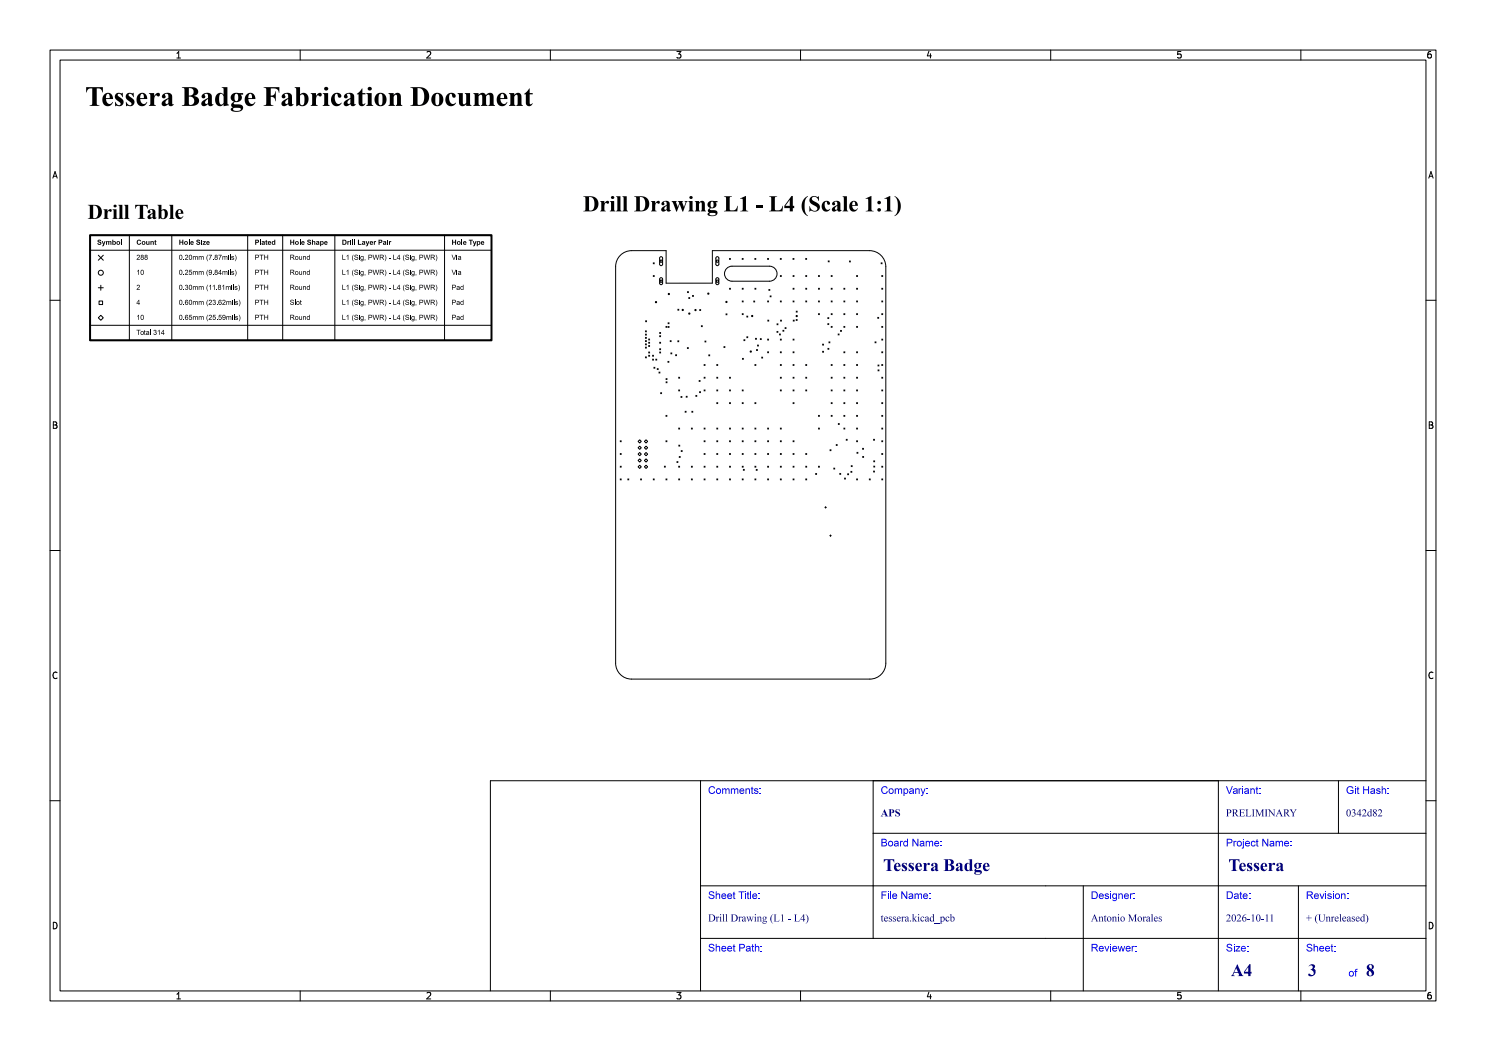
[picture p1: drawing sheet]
<svg xmlns="http://www.w3.org/2000/svg" width="297mm" height="210mm" viewBox="0 0 297 210" stroke-linecap="round" stroke-linejoin="round" font-family="sans-serif">
<defs><g id="words">
<text font-size="5.3" fill="#fff" x="17" y="21.5">Tessera Badge Fabrication Document</text>
<text font-size="4.3" fill="#fff" x="105.6" y="42.5">Drill Drawing L1 - L4 (Scale 1:1)</text>
<g font-size="3.3" fill="#fff">
<text x="176.5" y="174.3">Tessera Badge</text>
<text x="245.5" y="174.3">Tessera</text>
<text x="246" y="195.3">A4</text>
<text x="261.4" y="195.3">3</text>
<text x="273" y="195.3">8</text>
</g>
<g font-size="2" fill="#fff">
<text x="141.5" y="158.8">Comments:</text>
<text x="176" y="158.8">Company:</text>
<text x="245" y="158.8">Variant:</text>
<text x="269" y="158.8">Git Hash:</text>
<text x="176" y="163.3">APS</text>
<text x="245" y="163.3">PRELIMINARY</text>
<text x="269" y="163.3">0342d82</text>
<text x="176" y="169.3">Board Name:</text>
<text x="245" y="169.3">Project Name:</text>
<text x="141.5" y="179.8">Sheet Title:</text>
<text x="176" y="179.8">File Name:</text>
<text x="218" y="179.8">Designer:</text>
<text x="245" y="179.8">Date:</text>
<text x="261" y="179.8">Revision:</text>
<text x="141.5" y="184.3">Drill Drawing (L1 - L4)</text>
<text x="176" y="184.3">tessera.kicad_pcb</text>
<text x="218" y="184.3">Antonio Morales</text>
<text x="245" y="184.3">2026-10-11</text>
<text x="261" y="184.3">+ (Unreleased)</text>
<text x="141.5" y="190.3">Sheet Path:</text>
<text x="218" y="190.3">Reviewer:</text>
<text x="245" y="190.3">Size:</text>
<text x="261" y="190.3">Sheet:</text>
<text x="269.5" y="195.3">of</text>
</g>
<g font-size="1.7" fill="#fff">
<text x="35" y="11.6">1</text>
<text x="85" y="11.6">2</text>
<text x="135" y="11.6">3</text>
<text x="185" y="11.6">4</text>
<text x="235" y="11.6">5</text>
<text x="285" y="11.6">6</text>
<text x="10.5" y="35.6">A</text>
<text x="285.5" y="35.6">A</text>
<text x="10.5" y="85.6">B</text>
<text x="285.5" y="85.6">B</text>
<text x="10.5" y="135.7">C</text>
<text x="285.5" y="135.7">C</text>
<text x="10.5" y="185.6">D</text>
<text x="285.5" y="185.6">D</text>
<text x="35" y="199.7">1</text>
<text x="85" y="199.7">2</text>
<text x="135" y="199.7">3</text>
<text x="185" y="199.7">4</text>
<text x="235" y="199.7">5</text>
<text x="285" y="199.7">6</text>
</g>
</g></defs>
<path d="M18 47h80.2v21h-80.2z" fill="none" stroke="#000" stroke-width=".4"/>
<g fill="none" stroke="#000" stroke-width=".2">
<path d="M10 10h277v190h-277zM12 12h273v186h-273zM35.3 11.6h.8M35.3 10.7l.4-.4v1.3M60 10v2M85.3 10.4l.5-.1 .3 .4-.8 .9h.8M110 10v2M135.3 10.3h.8l-.4 .5 .3 .1v.6l-.2 .1-.5-.1M160 10v2M185.7 10.2l-.4 1h.9M186 10.7v.9M210 10v2"/>
<path d="M236 10.3h-.6l-.1 .6 .2-.1 .5 .1 .1 .1-.1 .5-.2 .1-.5-.1M260 10v2M286 10.3l-.4 .1-.2 .2-.1 .7 .3 .3 .4-.1 .1-.5-.1-.1-.4-.1-.3 .2M10.6 35.6l.4-1.3 .4 1.3M10.7 35.2h.6M285.6 35.6l.4-1.3 .4 1.3M285.7 35.2h.6M10 60h2M18 47h80.2M18 50h80.2M19.6 57.5h1M19.6 51l1 1"/>
<path d="M20.1 57v1M20.6 51l-1 1M25.9 47v21M34.3 47v21M49.5 47v21M56.5 47v21M66.9 47v21M88.9 47v21M124 51a3.2 3.2 0 0 1 2.2-.9h6.9v6.5h9.3v-6.5h31.4a3.3 3.3 0 0 1 3.2 3.2v79.2a3.2 3.2 0 0 1-3.1 3.2h-47.7a3.2 3.2 0 0 1-3.2-3.2v-79.2a3.2 3.2 0 0 1 1-2.3zM130.6 55.1l.2 .2M130.6 52.5l.2 .2M130.8 55.1l-.2 .2"/>
<path d="M130.8 52.5l-.2 .2M131.9 55.6l.1-.1a.3 .3 0 0 1 .4 .3v.8a.3 .3 0 0 1-.3 .3 .3 .3 0 0 1-.3-.3zM131.9 56h.4v.4h-.4zM131.9 52h.4v.4h-.4zM132 51.3a.3 .3 0 0 1 .4 .3v1.2a.3 .3 0 0 1-.3 .3 .3 .3 0 0 1-.3-.3v-1.2zM137.4 58.3l.2 .2M137.6 58.3l-.2 .2M137.7 59.5l.2 .2M137.9 59.5l-.2 .2M138.4 59l.2 .2M138.6 59l-.2 .2M143.1 55.6l.1-.1a.3 .3 0 0 1 .5 .3v.8a.3 .3 0 0 1-.3 .3 .3 .3 0 0 1-.3-.3z"/>
<path d="M143.1 51.4l.1-.1a.3 .3 0 0 1 .5 .3v1.2a.3 .3 0 0 1-.3 .3 .3 .3 0 0 1-.3-.3zM143.2 56h.4v.4h-.4zM143.2 52h.4v.4h-.4zM145.4 53.5l.9-.3h7.5a1.5 1.5 0 0 1 1.5 1.5 1.5 1.5 0 0 1-1.5 1.5h-7.5a1.5 1.5 0 0 1-1.4-1 1.5 1.5 0 0 1 .5-1.7zM145.8 51.6l.2 .2M145.8 57.6l.2 .2M146 51.6l-.2 .2M146 57.6l-.2 .2M148.3 51.6l.2 .2M148.3 57.6l.2 .2M148.5 51.6l-.2 .2M148.5 57.6l-.2 .2"/>
<path d="M150.9 51.6l.2 .2M150.9 57.6l.2 .2M151.1 51.6l-.2 .2M151.1 57.6l-.2 .2M153.4 51.6l.2 .2M153.6 51.6l-.2 .2M153.7 57.8l.2 .2M153.9 57.8l-.2 .2M153.9 59.1l.2 .2M154.1 59.1l-.2 .2M155.9 51.6l.2 .2M156 55.1l.2 .2"/>
<path d="M156.1 51.6l-.2 .2M156.2 55.1l-.2 .2M158.5 51.6l.2 .2M158.5 55.1l.2 .2M158.5 57.6l.2 .2M158.7 51.6l-.2 .2M158.7 57.6l-.2 .2M158.7 55.1l-.2 .2M161 51.6l.2 .2M161 57.6l.2 .2M161 55.1l.2 .2M161.2 51.6l-.2 .2"/>
<path d="M161.2 57.6l-.2 .2M161.2 55.1l-.2 .2M163.6 57.6l.2 .2M163.6 55.1l.2 .2M163.8 57.6l-.2 .2M163.8 55.1l-.2 .2M165.5 52.1l.2 .2M165.7 52.1l-.2 .2M166.1 57.6l.2 .2M166.1 55.1l.2 .2M166.3 57.6l-.2 .2M166.3 55.1l-.2 .2"/>
<path d="M168.7 57.6l.2 .2M168.9 57.6l-.2 .2M169.8 52.1l.2 .2M170 52.1l-.2 .2M171.2 57.6l.2 .2M171.2 55.1l.2 .2M171.4 57.6l-.2 .2M171.4 55.1l-.2 .2M176.1 52.5l.2 .2M176.2 57.6l.2 .2M176.2 55.1l.2 .2M176.3 52.5l-.2 .2"/>
<path d="M176.4 57.6l-.2 .2M176.4 55.1l-.2 .2M285 60h2M18 68h80.2M18 65h80.2M19.6 63.5l.5-.5 .5 .5-.5 .5zM19.8 60.1h.7v.8h-.7zM129 68.7l.2 .2M129 71.3l.2 .2M129 69.4l.2 .2M129 68.1l.2 .2M129 67.4l.2 .2"/>
<path d="M129 66.8l.2 .2M129 66.1l.2 .2M129 64.1l.2 .2M129.2 71.3l-.2 .2M129.2 69.4l-.2 .2M129.2 68.7l-.2 .2M129.2 68.1l-.2 .2M129.2 67.4l-.2 .2M129.2 66.8l-.2 .2M129.2 66.1l-.2 .2M129.2 64.1l-.2 .2M129.6 70.3l.2 .2"/>
<path d="M129.6 71l.2 .2M129.6 69l.2 .2M129.6 68.4l.2 .2M129.6 67.7l.2 .2M129.8 71l-.2 .2M129.8 70.3l-.2 .2M129.8 69l-.2 .2M129.8 68.4l-.2 .2M129.8 67.7l-.2 .2M130.4 71.8l.2 .2M130.4 71l.2 .2M130.6 71.8l-.2 .2"/>
<path d="M130.6 71l-.2 .2M130.7 73.4l.2 .2M130.9 73.4l-.2 .2M131.1 71.8l.2 .2M131.3 71.8l-.2 .2M131.4 73.7l.2 .2M131.6 73.7l-.2 .2M131.7 74.3l.2 .2M131.8 70.3l.2 .2M131.8 69.7l.2 .2M131.8 68.4l.2 .2M131.8 67.1l.2 .2"/>
<path d="M131.8 66.4l.2 .2M131.9 74.3l-.2 .2M132 78.5l.2 .2M132 66.4l-.2 .2M132 70.3l-.2 .2M132 69.7l-.2 .2M132 68.4l-.2 .2M132 67.1l-.2 .2M132.2 78.5l-.2 .2M133.1 65.2l.2 .2M133.1 75.6l.2 .2M133.1 76.3l.2 .2"/>
<path d="M133.3 65.2l-.2 .2M133.3 75.6l-.2 .2M133.3 76.3l-.2 .2M133.5 72.2l.2 .2M133.5 65.2l.2 .2M133.5 64.5l.2 .2M133.7 72.2l-.2 .2M133.7 65.2l-.2 .2M133.7 64.5l-.2 .2M133.9 68.1l.2 .2M134.1 70.5l.2 .2M134.1 68.1l-.2 .2"/>
<path d="M134.3 70.5l-.2 .2M135 70.9l.2 .2M135.2 70.9l-.2 .2M135.5 68.1l.2 .2M135.5 61.8l.2 .2M135.6 77.9l.2 .2M135.6 75.4l.2 .2M135.7 68.1l-.2 .2M135.7 61.8l-.2 .2M135.8 77.9l-.2 .2M135.8 75.4l-.2 .2M136.1 79.2l.2 .2"/>
<path d="M136.3 79.2l-.2 .2M137.1 79.2l.2 .2M137.3 79.2l-.2 .2M137.4 69.5l.2 .2M137.6 69.5l-.2 .2M139.1 79l.2 .2M139.3 79l-.2 .2M139.7 76l.2 .2M139.8 78.3l.2 .2M139.9 61.9l.1 .2M139.9 76l-.2 .2M140 78.3l-.2 .2"/>
<path d="M140 61.9l-.1 .2M140.2 65.1l.2 .2M140.4 65.1l-.2 .2M140.7 72.8l.2 .2M140.7 75.4l.2 .2M140.7 77.9l.2 .2M140.9 68.1l.2 .2M140.9 77.9l-.2 .2M140.9 75.4l-.2 .2M140.9 72.8l-.2 .2M141.1 68.1l-.2 .2M141.7 70.9l.2 .2"/>
<path d="M141.9 70.9l-.2 .2M143.3 77.9l.2 .2M143.3 75.4l.2 .2M143.3 72.8l.2 .2M143.5 77.9l-.2 .2M143.5 75.4l-.2 .2M143.5 72.8l-.2 .2M144.7 69.3l.2 .2M144.9 69.3l-.2 .2M145.1 62.7l.2 .2M145.3 62.7l-.2 .2M145.8 77.9l.2 .2"/>
<path d="M145.8 75.4l.2 .2M146 77.9l-.2 .2M146 75.4l-.2 .2M148.3 77.9l.2 .2M148.3 62.7l.2 .2M148.3 60.1l.2 .2M148.4 71.6l.2 .2M148.5 77.9l-.2 .2M148.5 60.1l-.2 .2M148.5 62.7l-.2 .2M148.6 71.6l-.2 .2M148.7 67.9l.2 .2"/>
<path d="M148.9 67.9l-.2 .2M149.3 63.2l.2 .2M149.3 67.3l.2 .2M149.5 63.2l-.2 .2M149.5 67.3l-.2 .2M150.6 60.1l.2 .2M150.8 60.1l-.2 .2M150.9 72.8l.2 .2M151 67.6l.2 .2M151.1 72.8l-.2 .2M151.2 67.6l-.2 .2M151.2 69.8l.2 .2"/>
<path d="M151.4 68.9l.2 .2M151.4 69.8l-.2 .2M151.6 68.9l-.2 .2M152 67.7l.2 .2M152.2 67.7l-.2 .2M152.2 71.4l.2 .2M152.4 71.4l-.2 .2M153.4 70.3l.2 .2M153.4 67.8l.2 .2M153.4 60.1l.2 .2M153.5 64l.2 .2M153.6 70.3l-.2 .2"/>
<path d="M153.6 67.8l-.2 .2M153.6 60.1l-.2 .2M153.7 64l-.2 .2M155.3 66.2l.2 .2M155.3 64.7l.2 .2M155.5 66.2l-.2 .2M155.5 64.7l-.2 .2M155.8 66.7l.2 .2M156 77.9l.2 .2M156 75.4l.2 .2M156 67.8l.2 .2M156 72.8l.2 .2"/>
<path d="M156 70.3l.2 .2M156 60.1l.2 .2M156 66.7l-.2 .2M156 64l.2 .2M156.2 77.9l-.2 .2M156.2 75.4l-.2 .2M156.2 72.8l-.2 .2M156.2 70.3l-.2 .2M156.2 67.8l-.2 .2M156.2 60.1l-.2 .2M156.2 64l-.2 .2M156.5 66l.2 .2"/>
<path d="M156.7 66l-.2 .2M156.9 65.5l.2 .2M157.1 65.5l-.2 .2M158.5 67.8l.2 .2M158.5 72.8l.2 .2M158.5 70.3l.2 .2M158.5 77.9l.2 .2M158.5 75.4l.2 .2M158.5 60.1l.2 .2M158.5 64l.2 .2M158.7 77.9l-.2 .2M158.7 75.4l-.2 .2"/>
<path d="M158.7 72.8l-.2 .2M158.7 70.3l-.2 .2M158.7 67.8l-.2 .2M158.7 60.1l-.2 .2M158.7 64l-.2 .2M159.1 63.8l.2 .2M159.1 62.2l.2 .2M159.3 63.8l-.2 .2M159.3 62.2l-.2 .2M161 77.9l.2 .2M161 75.4l.2 .2M161 72.8l.2 .2"/>
<path d="M161 60.1l.2 .2M161.2 75.4l-.2 .2M161.2 72.8l-.2 .2M161.2 77.9l-.2 .2M161.2 60.1l-.2 .2M163.6 62.7l.2 .2M163.6 60.1l.2 .2M163.8 62.7l-.2 .2M163.8 60.1l-.2 .2M164.4 70.2l.2 .2M164.4 68.8l.2 .2M164.6 70.2l-.2 .2"/>
<path d="M164.6 68.8l-.2 .2M165.5 64.7l.2 .2M165.5 63.5l.2 .2M165.5 69.6l.2 .2M165.7 64.7l-.2 .2M165.7 63.5l-.2 .2M165.7 69.6l-.2 .2M165.7 68.3l.2 .2M165.9 68.3l-.2 .2M166.1 75.4l.2 .2M166.1 72.8l.2 .2M166.1 60.1l.2 .2"/>
<path d="M166.1 77.9l.2 .2M166.1 65.2l.2 .2M166.1 62.7l.2 .2M166.3 77.9l-.2 .2M166.3 75.4l-.2 .2M166.3 65.2l-.2 .2M166.3 62.7l-.2 .2M166.3 60.1l-.2 .2M166.3 72.8l-.2 .2M167.5 66.7l.2 .2M167.7 66.7l-.2 .2M168 66l.2 .2"/>
<path d="M168.2 66l-.2 .2M168.7 77.9l.2 .2M168.7 75.4l.2 .2M168.7 72.8l.2 .2M168.7 70.3l.2 .2M168.7 65.2l.2 .2M168.7 62.7l.2 .2M168.7 60.1l.2 .2M168.9 77.9l-.2 .2M168.9 75.4l-.2 .2M168.9 72.8l-.2 .2M168.9 70.3l-.2 .2"/>
<path d="M168.9 65.2l-.2 .2M168.9 62.7l-.2 .2M168.9 60.1l-.2 .2M171.2 77.9l.2 .2M171.2 75.4l.2 .2M171.2 72.8l.2 .2M171.2 70.3l.2 .2M171.2 65.2l.2 .2M171.2 62.7l.2 .2M171.2 60.1l.2 .2M171.4 77.9l-.2 .2M171.4 75.4l-.2 .2"/>
<path d="M171.4 72.8l-.2 .2M171.4 70.3l-.2 .2M171.4 65.2l-.2 .2M171.4 62.7l-.2 .2M171.4 60.1l-.2 .2M174.9 68.3l.2 .2M175.1 68.3l-.2 .2M175.4 63.4l.2 .2M175.5 72.9l.2 .2M175.5 73.9l.2 .2M175.6 63.4l-.2 .2M175.7 72.9l-.2 .2"/>
<path d="M175.7 73.9l-.2 .2M176.2 77.9l.2 .2M176.2 75.4l.2 .2M176.2 72.8l.2 .2M176.2 70.3l.2 .2M176.2 67.8l.2 .2M176.2 65.2l.2 .2M176.2 62.7l.2 .2M176.2 60.1l.2 .2M176.4 77.9l-.2 .2M176.4 75.4l-.2 .2M176.4 72.8l-.2 .2"/>
<path d="M176.4 70.3l-.2 .2M176.4 67.8l-.2 .2M176.4 65.2l-.2 .2M176.4 62.7l-.2 .2M176.4 60.1l-.2 .2M10.7 84.3h.4l.2 .2-.2 .4 .2 .1 .1 .3-.2 .3h-.5zM10.7 84.9h.4M124 95.7l.2 .2M124 93.2l.2 .2M124 90.6l.2 .2M124 88.1l.2 .2M124.2 95.7l-.2 .2"/>
<path d="M124.2 93.2l-.2 .2M124.2 90.6l-.2 .2M124.2 88.1l-.2 .2M125.5 95.7l.2 .2M125.7 95.7l-.2 .2M127.5 93.3l.4-.3 .3 .3-.3 .3zM127.5 92l.4-.3 .3 .3-.3 .3zM127.5 89.5l.4-.4 .3 .4-.3 .3zM127.9 90.4l.3 .3-.3 .4-.4-.4zM127.9 87.9l.3 .3-.3 .3-.4-.3zM128 95.7l.2 .2M128.2 95.7l-.2 .2"/>
<path d="M128.8 93.3l.3-.3 .3 .3-.3 .3zM128.8 92l.3-.3 .3 .3-.3 .3zM128.8 90.7l.3-.3 .3 .3-.3 .4zM128.8 89.5l.3-.4 .3 .4-.3 .3zM129.1 87.9l.3 .3-.3 .3-.3-.3zM130.6 95.7l.2 .2M130.8 95.7l-.2 .2M132.8 93.1l.2 .2M133 93.1l-.2 .2M133.1 83l.2 .2M133.1 95.7l.2 .2M133.1 88.1l.2 .2"/>
<path d="M133.3 95.7l-.2 .2M133.3 88.1l-.2 .2M133.3 83l-.2 .2M135.3 92.2l.2 .2M135.5 92.2l-.2 .2M135.6 93.2l.2 .2M135.6 95.7l.2 .2M135.6 85.5l.2 .2M135.7 88.9l.2 .2M135.7 91.2l.2 .2M135.8 95.7l-.2 .2M135.8 93.2l-.2 .2"/>
<path d="M135.8 85.5l-.2 .2M135.9 88.9l-.2 .2M135.9 91.2l-.2 .2M136.1 90l.2 .2M136.3 90l-.2 .2M136.9 82.2l.2 .2M137.1 82.2l-.2 .2M138.2 95.7l.2 .2M138.2 93.2l.2 .2M138.2 85.5l.2 .2M138.3 82.2l.2 .2M138.4 95.7l-.2 .2"/>
<path d="M138.4 93.2l-.2 .2M138.4 85.5l-.2 .2M138.5 82.2l-.2 .2M140.7 85.5l.2 .2M140.7 95.7l.2 .2M140.7 93.2l.2 .2M140.7 90.6l.2 .2M140.7 88.1l.2 .2M140.9 95.7l-.2 .2M140.9 93.2l-.2 .2M140.9 90.6l-.2 .2M140.9 88.1l-.2 .2"/>
<path d="M140.9 85.5l-.2 .2M143.3 80.5l.2 .2M143.3 88.1l.2 .2M143.3 90.6l.2 .2M143.3 93.2l.2 .2M143.3 95.7l.2 .2M143.3 85.5l.2 .2M143.5 95.7l-.2 .2M143.5 93.2l-.2 .2M143.5 90.6l-.2 .2M143.5 88.1l-.2 .2M143.5 85.5l-.2 .2"/>
<path d="M143.5 80.5l-.2 .2M145.8 85.5l.2 .2M145.8 95.7l.2 .2M145.8 93.2l.2 .2M145.8 90.6l.2 .2M145.8 88.1l.2 .2M145.8 80.5l.2 .2M146 95.7l-.2 .2M146 90.6l-.2 .2M146 88.1l-.2 .2M146 85.5l-.2 .2M146 80.5l-.2 .2"/>
<path d="M146 93.2l-.2 .2M148.3 80.5l.2 .2M148.3 85.5l.2 .2M148.3 90.6l.2 .2M148.3 93.2l.2 .2M148.3 88.1l.2 .2M148.3 95.7l.2 .2M148.5 95.7l-.2 .2M148.5 93.2l-.2 .2M148.5 88.1l-.2 .2M148.5 85.5l-.2 .2M148.5 80.5l-.2 .2"/>
<path d="M148.5 90.6l-.2 .2M148.6 93.8l.2 .2M148.8 93.8l-.2 .2M150.9 80.5l.2 .2M150.9 85.5l.2 .2M150.9 88.1l.2 .2M150.9 93.2l.2 .2M150.9 95.7l.2 .2M150.9 90.6l.2 .2M151.1 95.7l-.2 .2M151.1 93.2l-.2 .2M151.1 90.6l-.2 .2"/>
<path d="M151.1 85.5l-.2 .2M151.1 80.5l-.2 .2M151.1 88.1l-.2 .2M151.1 93.8l.2 .2M151.3 93.8l-.2 .2M153.4 85.5l.2 .2M153.4 88.1l.2 .2M153.4 95.7l.2 .2M153.4 93.2l.2 .2M153.4 90.6l.2 .2M153.6 95.7l-.2 .2M153.6 93.2l-.2 .2"/>
<path d="M153.6 90.6l-.2 .2M153.6 88.1l-.2 .2M153.6 85.5l-.2 .2M156 90.6l.2 .2M156 88.1l.2 .2M156 93.2l.2 .2M156 95.7l.2 .2M156 85.5l.2 .2M156.2 95.7l-.2 .2M156.2 93.2l-.2 .2M156.2 90.6l-.2 .2M156.2 88.1l-.2 .2"/>
<path d="M156.2 85.5l-.2 .2M158.5 95.7l.2 .2M158.5 93.2l.2 .2M158.5 90.6l.2 .2M158.5 88.1l.2 .2M158.5 80.5l.2 .2M158.7 95.7l-.2 .2M158.7 93.2l-.2 .2M158.7 90.6l-.2 .2M158.7 88.1l-.2 .2M158.7 80.5l-.2 .2M161 90.6l.2 .2"/>
<path d="M161 95.7l.2 .2M161 93.2l.2 .2M161.2 95.7l-.2 .2M161.2 93.2l-.2 .2M161.2 90.6l-.2 .2M163 94.6l.2 .2M163.2 94.6l-.2 .2M163.6 93.2l.2 .2M163.6 85.5l.2 .2M163.6 83l.2 .2M163.8 93.2l-.2 .2M163.8 85.5l-.2 .2"/>
<path d="M163.8 83l-.2 .2M165.9 89.9l.2 .2M166.1 89.9l-.2 .2M166.1 83l.2 .2M166.1 80.5l.2 .2M166.3 83l-.2 .2M166.3 80.5l-.2 .2M166.6 93.5l.2 .2M166.8 93.5l-.2 .2M167.1 88.8l.2 .2M167.3 88.8l-.2 .2M167.5 84.6l.2 .2"/>
<path d="M167.7 84.6l-.2 .2M167.8 94.6l.2 .2M168 94.6l-.2 .2M168.7 80.5l.2 .2M168.7 85.5l.2 .2M168.7 83l.2 .2M168.8 95.5l.2 .2M168.9 85.5l-.2 .2M168.9 83l-.2 .2M168.9 80.5l-.2 .2M169 95.5l-.2 .2M169.1 87.8l.2 .2"/>
<path d="M169.3 87.8l-.2 .2M169.4 94.7l.2 .2M169.6 94.7l-.2 .2M170.1 94.2l.2 .2M170.1 93l.2 .2M170.3 94.2l-.2 .2M170.3 93l-.2 .2M171.2 95.7l.2 .2M171.2 88.1l.2 .2M171.2 85.5l.2 .2M171.2 83l.2 .2M171.2 80.5l.2 .2"/>
<path d="M171.3 90.4l.2 .2M171.4 88.1l-.2 .2M171.4 85.5l-.2 .2M171.4 83l-.2 .2M171.4 80.5l-.2 .2M171.4 95.7l-.2 .2M171.5 90.4l-.2 .2M172.4 89.6l.2 .2M172.4 91.2l.2 .2M172.6 89.6l-.2 .2M172.6 91.2l-.2 .2M173.7 95.7l.2 .2"/>
<path d="M173.9 95.7l-.2 .2M174.6 94.1l.2 .2M174.6 87.8l.2 .2M174.6 92.1l.2 .2M174.6 93.1l.2 .2M174.8 94.1l-.2 .2M174.8 87.8l-.2 .2M174.8 92.1l-.2 .2M174.8 93.1l-.2 .2M176.2 95.7l.2 .2M176.2 93.2l.2 .2M176.2 90.6l.2 .2"/>
<path d="M176.2 88.1l.2 .2M176.2 85.5l.2 .2M176.2 83l.2 .2M176.2 80.5l.2 .2M176.4 95.7l-.2 .2M176.4 93.2l-.2 .2M176.4 90.6l-.2 .2M176.4 88.1l-.2 .2M176.4 85.5l-.2 .2M176.4 83l-.2 .2M176.4 80.5l-.2 .2M285.7 84.3h.4l.2 .2-.2 .4 .2 .1 .1 .3-.2 .3h-.5z"/>
<path d="M285.7 84.9h.4M10 110h2M164.9 101.4h.3M165 101.2v.3M165.8 107h.3M166 106.9v.3M285 110h2M11.4 134.4a.62 .62 0 0 0-.9 .5 .62 .62 0 0 0 .7 .7l.2-.1M286.4 134.4a.62 .62 0 0 0-.9 .5 .62 .62 0 0 0 .7 .7l.2-.1M10 160h2M285 160h2M10.7 184.3a.66 .66 0 0 1 .7 .6 .66 .66 0 0 1-.7 .7z"/>
<path d="M35.3 198.7l.4-.4v1.3M35.3 199.6h.8M60 198v2M85.3 198.4l.5-.1 .3 .4-.8 .9h.8M110 198v2M135.3 198.3h.8l-.4 .5 .3 .1v.6l-.2 .1-.5-.1M160 198v2M185.7 198.2l-.4 1h.9M186 198.7v.9M210 198v2M236 198.3h-.6l-.1 .6 .2-.1 .5 .1 .1 .1-.1 .5-.2 .1-.5-.1M260 198v2"/>
<path d="M285.7 184.3a.66 .66 0 0 1 .7 .6 .66 .66 0 0 1-.7 .7zM286 198.3l-.4 .1-.2 .2-.1 .8 .3 .2 .4-.1 .1-.5-.1-.1-.4-.1-.3 .2"/>
<circle cx="20.1" cy="54.5" r=".5"/>
<circle cx="133.7" cy="58.8" r=".13"/>
<circle cx="141.6" cy="58.7" r=".12"/>
<circle cx="131.1" cy="60.4" r=".12"/>
<circle cx="136.5" cy="61.9" r=".13"/>
<circle cx="137.8" cy="62.7" r=".12"/>
<circle cx="139" cy="62" r=".12"/>
<circle cx="145.2" cy="60.3" r=".13"/>
<circle cx="150.1" cy="70.2" r=".12"/>
<circle cx="150.3" cy="63.1" r=".12"/>
<circle cx="159.2" cy="63.2" r=".12"/>
</g>
<g fill="#000">
<path d="M17.6 40.9h1.2a1.41 1.41 0 0 1 1.6 1.4 1.41 1.41 0 0 1-1.5 1.4h-1.3l.2-.1 .1-.2-.1-2.3h.8v2.2a.42 .42 0 0 0 .5 .3 .42 .42 0 0 0 .4-.4 1.65 1.65 0 0 0-.5-2.1h-1.2z" fill-rule="evenodd"/>
<path d="M19.6 48a.41 .41 0 0 1 .6 .2l-.2-.1a.17 .17 0 0 0-.2-.1 .17 .17 0 0 0-.1 .3 .17 .17 0 0 0 .3 0 .37 .37 0 0 1 .2 .5 .37 .37 0 0 1-.5 .2 .37 .37 0 0 1-.2-.4h.1a.18 .18 0 0 0 .1 .2 .18 .18 0 0 0 .3-.1 .18 .18 0 0 0-.1-.2 .35 .35 0 0 1-.3-.1 .35 .35 0 0 1 0-.4z" fill-rule="evenodd"/>
<path d="M20.3 48.2h.2l.2 .5 .2-.5h.2l-.5 1h-.2l.2-.3z" fill-rule="evenodd"/>
<path d="M21.2 48.2h1l.1 .7h-.2l-.1-.6-.2 .1v.5h-.2l-.1-.6-.1 .1v.5h-.2z" fill-rule="evenodd"/>
<path d="M20.7 41.8h.8v.5a.46 .46 0 0 1 .3-.5 .46 .46 0 0 1 .5 .2 .29 .29 0 0 1-.2 .3 .29 .29 0 0 1-.3-.2l-.2 .2-.1 .5v.8l.2 .1h-1l.2-.4v-1.2z" fill-rule="evenodd"/>
<path d="M22.4 47.9h.2v.4a.33 .33 0 0 1 .6 .2 .34 .34 0 0 1-.6 .3l-.2 .1v-.4h.2a.2 .2 0 0 0 .2 .3 .2 .2 0 0 0 .2-.1 .2 .2 0 0 0-.1-.3l-.1-.1-.2 .2h-.2z" fill-rule="evenodd"/>
<path d="M22.5 41.8h.8v1.7l.2 .2h-1l.2-.4v-1.2z" fill-rule="evenodd"/>
<path d="M23.4 48.3a.38 .38 0 0 1 .6 0 .38 .38 0 0 1-.2 .6 .38 .38 0 0 1-.5-.4h.2a.18 .18 0 0 0 .2 .2 .18 .18 0 0 0 0-.3 .18 .18 0 0 0-.2 .1h-.2z" fill-rule="evenodd"/>
<path d="M24.2 47.9h.2v1h-.2z" fill-rule="evenodd"/>
<path d="M23.6 40.9h.9v2.6l.2 .2h-1.1l.3-.4v-2.1z" fill-rule="evenodd"/>
<path d="M24.8 40.9h.8v2.6l.3 .2h-1.1l.2-.4v-2.1z" fill-rule="evenodd"/>
<path d="M27.4 54.2l.4-.3v1h-.1v-.8l-.3 .2z" fill-rule="evenodd"/>
<path d="M27.4 57a.36 .36 0 0 1 .6 .2 .36 .36 0 0 1-.4 .4l-.1 .2h.5v.1h-.7l.2-.3a.28 .28 0 0 0 .3-.3 .28 .28 0 0 0-.2-.3l-.3 .2z" fill-rule="evenodd"/>
<path d="M27.4 51a.36 .36 0 0 1 .6 .2 .36 .36 0 0 1-.4 .4l-.1 .2h.5v.1h-.7l.2-.3a.28 .28 0 0 0 .3-.3 .28 .28 0 0 0-.2-.3l-.3 .2z" fill-rule="evenodd"/>
<path d="M27.5 48a.44 .44 0 0 1 .7 .2h-.2a.26 .26 0 0 0-.4 0 .26 .26 0 0 0 0 .4 .26 .26 0 0 0 .4 0h.2a.49 .49 0 0 1-.7 .2 .49 .49 0 0 1 0-.8z" fill-rule="evenodd"/>
<path d="M28.2 54a.49 .49 0 0 1 .6 .3 .49 .49 0 0 1-.2 .6 .3 .3 0 0 1-.4-.1 .3 .3 0 0 1 0-.4 .26 .26 0 0 0 .1 .4 .26 .26 0 0 0 .3-.1 .26 .26 0 0 0 0-.3 .24 .24 0 0 0-.2-.4 .24 .24 0 0 0-.2 .4h-.1z" fill-rule="evenodd"/>
<path d="M28.2 51a.26 .26 0 0 1 .4-.1 .26 .26 0 0 1 0 .4 .32 .32 0 0 1 0 .6 .32 .32 0 0 1-.5-.3h.1a.21 .21 0 0 0 .3 .2 .21 .21 0 0 0 .1-.4 .22 .22 0 0 0-.4 .2h-.1l.2-.3-.2-.1h.2a.16 .16 0 0 0 .2 .1 .16 .16 0 0 0 0-.2 .16 .16 0 0 0-.2 0l-.2 .1z" fill-rule="evenodd"/>
<path d="M28.4 48.3a.38 .38 0 0 1 .6 0 .38 .38 0 0 1-.2 .6 .38 .38 0 0 1-.5-.4h.2a.18 .18 0 0 0 .3 .2 .18 .18 0 0 0 0-.3 .18 .18 0 0 0-.3 .1h-.2z" fill-rule="evenodd"/>
<path d="M29 51a.26 .26 0 0 1 .4-.1 .26 .26 0 0 1-.1 .4 .32 .32 0 0 1 0 .6 .32 .32 0 0 1-.4-.3h.1a.21 .21 0 0 0 .3 .2 .21 .21 0 0 0 0-.4 .21 .21 0 0 0-.3 .2h-.1l.2-.3-.2-.1h.1a.16 .16 0 0 0 .3 .1 .16 .16 0 0 0 0-.2 .16 .16 0 0 0-.3 0l-.1 .1z" fill-rule="evenodd"/>
<path d="M27 40.9h2.5v.8a.82 .82 0 0 0-.9-.6v2.3l.4 .3h-1.5l.4-.2v-2.4a.76 .76 0 0 0-.9 .6z" fill-rule="evenodd"/>
<path d="M29.2 48.2h.2l.1 .6 .2-.1v-.5h.2v.7h-.6z" fill-rule="evenodd"/>
<path d="M29.6 42.1l.3-.2a.73 .73 0 0 1 .7-.1 .73 .73 0 0 1 .5 .6v1l.2 .1a.39 .39 0 0 1-.4 .3 .39 .39 0 0 1-.4-.3 .5 .5 0 0 1-.6 .3 .5 .5 0 0 1-.4-.6h.5l.2 .3 .3-.2v-.6l-.5 .5h-.5l.3-.3a.73 .73 0 0 0 .7-.8l-.3-.2-.2 .1a.39 .39 0 0 1-.2 .6l-.3-.2z" fill-rule="evenodd"/>
<path d="M30.1 48.2h.6v.7h-.2l-.1-.6-.1 .1v.5h-.2z" fill-rule="evenodd"/>
<path d="M30.9 48l.2-.1v.3h.2l-.2 .4 .2 .3-.3-.1z" fill-rule="evenodd"/>
<path d="M31.5 40.9h.8v1.1a.85 .85 0 0 1 1.1 .1 .85 .85 0 0 1 0 1.2l-.3 .4a.86 .86 0 0 1-1-.1l-.4 .2v-1.6h.6v.9a.39 .39 0 0 0 .3 .6 .39 .39 0 0 0 .3-.6 .92 .92 0 0 0-.3-1.1l-.3 .2h-.6v-1.1z" fill-rule="evenodd"/>
<path d="M33.8 40.9h.8v2.6l.2 .2h-1l.2-.4v-2.1z" fill-rule="evenodd"/>
<path d="M35.8 47.9h.2v.4h.4v-.4h.2v1h-.2v-.4h-.4v.4h-.2z" fill-rule="evenodd"/>
<path d="M35.3 42.1a.77 .77 0 0 1 .9-.2 .77 .77 0 0 1 .5 .8h-1.1a.54 .54 0 0 0 .3 .7 .54 .54 0 0 0 .7-.3 .81 .81 0 0 1-1.1 .6 .81 .81 0 0 1-.4-1.1v-.1l1.1 .1-.1-.6a.36 .36 0 0 0-.5 .1 .36 .36 0 0 0 0 .4h-.5z" fill-rule="evenodd"/>
<path d="M35.9 60a.49 .49 0 0 1 .6 .3 .49 .49 0 0 1-.2 .6 .3 .3 0 0 1-.4-.1 .3 .3 0 0 1 0-.4 .26 .26 0 0 0 .1 .4 .26 .26 0 0 0 .3-.1 .26 .26 0 0 0 0-.3 .24 .24 0 0 0-.2-.4 .24 .24 0 0 0-.2 .4h-.1z" fill-rule="evenodd"/>
<path d="M35.9 57a.49 .49 0 0 1 .6 .3 .49 .49 0 0 1-.2 .6 .3 .3 0 0 1-.4-.1 .3 .3 0 0 1 0-.4 .26 .26 0 0 0 .1 .4 .26 .26 0 0 0 .3-.1 .26 .26 0 0 0 0-.3 .24 .24 0 0 0-.2-.4 .24 .24 0 0 0-.2 .4h-.1z" fill-rule="evenodd"/>
<path d="M35.9 54a.49 .49 0 0 1 .6 .3 .49 .49 0 0 1-.2 .6 .3 .3 0 0 1-.4-.1 .3 .3 0 0 1 0-.4 .26 .26 0 0 0 .1 .4 .26 .26 0 0 0 .3-.1 .26 .26 0 0 0 0-.3 .24 .24 0 0 0-.2-.4 .24 .24 0 0 0-.2 .4h-.1z" fill-rule="evenodd"/>
<path d="M35.9 51a.49 .49 0 0 1 .6 .3 .49 .49 0 0 1-.2 .6 .3 .3 0 0 1-.4-.1 .3 .3 0 0 1 0-.4 .26 .26 0 0 0 .1 .4 .26 .26 0 0 0 .3-.1 .26 .26 0 0 0 0-.3 .24 .24 0 0 0-.2-.4 .24 .24 0 0 0-.2 .4h-.1z" fill-rule="evenodd"/>
<path d="M36.6 57.8l.2 .1z" fill-rule="evenodd"/>
<path d="M36.6 54.8l.2 .1z" fill-rule="evenodd"/>
<path d="M36.6 51.8l.2 .1z" fill-rule="evenodd"/>
<path d="M37.1 57a.26 .26 0 0 1 .4 0 .26 .26 0 0 1-.1 .4 .32 .32 0 0 1 0 .5 .32 .32 0 0 1-.4-.3h.1a.2 .2 0 0 0 .2 .2 .2 .2 0 0 0 .2-.2 .2 .2 0 0 0-.3-.2v-.1a.16 .16 0 0 0 .2-.1 .16 .16 0 0 0-.2-.2 .16 .16 0 0 0-.1 .2h-.1z" fill-rule="evenodd"/>
<path d="M36.9 48.3a.38 .38 0 0 1 .6 0 .38 .38 0 0 1-.2 .6 .38 .38 0 0 1-.5-.4h.2a.18 .18 0 0 0 .3 .2 .18 .18 0 0 0 0-.3 .18 .18 0 0 0-.3 .1h-.2z" fill-rule="evenodd"/>
<path d="M37.1 60l.4-.1 .1 .3h-.1a.23 .23 0 0 0-.3-.1 .23 .23 0 0 0-.1 .3 .32 .32 0 0 1 .5 .1 .32 .32 0 0 1-.3 .5 .32 .32 0 0 1-.3-.4h.1a.2 .2 0 0 0 .3 .2 .2 .2 0 0 0 0-.4 .2 .2 0 0 0-.3 .1l-.1 .1z" fill-rule="evenodd"/>
<path d="M37 54a.36 .36 0 0 1 .6 .2 .36 .36 0 0 1-.3 .4l-.2 .2h.5v.1h-.7l.3-.3a.28 .28 0 0 0 .2-.3 .28 .28 0 0 0-.2-.3l-.2 .2z" fill-rule="evenodd"/>
<path d="M37 51a.36 .36 0 0 1 .6 .2 .36 .36 0 0 1-.3 .4l-.2 .2h.5v.1h-.7l.3-.3a.28 .28 0 0 0 .2-.3 .28 .28 0 0 0-.2-.3l-.2 .2z" fill-rule="evenodd"/>
<path d="M37.7 47.9h.2v1h-.2z" fill-rule="evenodd"/>
<path d="M37.9 53.9h.5v.1h-.4l-.1 .3a.33 .33 0 0 1 .5 .2 .33 .33 0 0 1-.2 .4 .33 .33 0 0 1-.5-.3h.2a.22 .22 0 0 0 .3 .1 .22 .22 0 0 0 0-.3 .22 .22 0 0 0-.3 0h-.1z" fill-rule="evenodd"/>
<path d="M37.9 60a.49 .49 0 0 1 .5 .3 .49 .49 0 0 1-.2 .6 .3 .3 0 0 1-.4-.1 .3 .3 0 0 1 .1-.4 .26 .26 0 0 0 0 .4 .26 .26 0 0 0 .4-.1 .26 .26 0 0 0 0-.3 .25 .25 0 0 0-.3-.4 .24 .24 0 0 0-.1 .4h-.2z" fill-rule="evenodd"/>
<path d="M37.9 57a.49 .49 0 0 1 .5 .3 .49 .49 0 0 1-.2 .6 .3 .3 0 0 1-.4-.1 .3 .3 0 0 1 .1-.4 .26 .26 0 0 0 0 .4 .26 .26 0 0 0 .4-.1 .26 .26 0 0 0 0-.3 .25 .25 0 0 0-.3-.4 .24 .24 0 0 0-.1 .4h-.2z" fill-rule="evenodd"/>
<path d="M37.9 51a.49 .49 0 0 1 .5 .3 .49 .49 0 0 1-.2 .6 .3 .3 0 0 1-.4-.1 .3 .3 0 0 1 .1-.4 .26 .26 0 0 0 0 .4 .26 .26 0 0 0 .4-.1 .26 .26 0 0 0 0-.3 .25 .25 0 0 0-.3-.4 .24 .24 0 0 0-.1 .4h-.2z" fill-rule="evenodd"/>
<path d="M38.1 48.3a.35 .35 0 0 1 .4-.1 .35 .35 0 0 1 .2 .4h-.5l.2 .2 .3-.1a.36 .36 0 0 1-.4 .2 .36 .36 0 0 1-.3-.4h.5l-.1-.2-.4 .2z" fill-rule="evenodd"/>
<path d="M38.6 57.2l.1 .1 .1-.1 .3 .1 .4-.1v.7h-.1v-.5l-.1-.1-.2 .1v.5h-.1v-.5l-.1-.1-.2 .1v.5h-.1z" fill-rule="evenodd"/>
<path d="M38.6 54.2l.1 .1 .1-.1 .3 .1 .4-.1v.7h-.1v-.5l-.1-.1-.2 .1v.5h-.1v-.5l-.1-.1-.2 .1v.5h-.1z" fill-rule="evenodd"/>
<path d="M38.6 51.2l.1 .1 .1-.1 .3 .1 .4-.1v.7h-.1v-.5l-.1-.1-.2 .1v.5h-.1v-.5l-.1-.1-.2 .1v.5h-.1z" fill-rule="evenodd"/>
<path d="M39.3 48a.41 .41 0 0 1 .7 .2l-.2-.1a.16 .16 0 0 0-.3-.1 .16 .16 0 0 0 0 .3 .16 .16 0 0 0 .2 0 .37 .37 0 0 1 .2 .5 .37 .37 0 0 1-.4 .2 .37 .37 0 0 1-.3-.4h.2a.18 .18 0 0 0 .1 .2 .18 .18 0 0 0 .2-.1 .18 .18 0 0 0 0-.2 .35 .35 0 0 1-.4-.1 .35 .35 0 0 1 0-.4z" fill-rule="evenodd"/>
<path d="M39.7 57.2l.1 .1 .2-.1 .3 .1 .3-.1 .1 .7h-.1v-.5l-.1-.1-.2 .1v.5h-.1l-.1-.5-.1-.1-.1 .1-.1 .5h-.1z" fill-rule="evenodd"/>
<path d="M39.7 54.2l.1 .1 .2-.1 .3 .1 .3-.1 .1 .7h-.1v-.5l-.1-.1-.2 .1v.5h-.1l-.1-.5-.1-.1-.1 .1-.1 .5h-.1z" fill-rule="evenodd"/>
<path d="M39.7 51.2l.1 .1 .2-.1 .3 .1 .3-.1 .1 .7h-.1v-.5l-.1-.1-.2 .1v.5h-.1l-.1-.5-.1-.1-.1 .1-.1 .5h-.1z" fill-rule="evenodd"/>
<path d="M40.2 47.9h.2v.2h-.2z" fill-rule="evenodd"/>
<path d="M40.2 48.2h.2v.7h-.2z" fill-rule="evenodd"/>
<path d="M40.5 48.2h.6l-.3 .6h.4v.1h-.7l.4-.6h-.4z" fill-rule="evenodd"/>
<path d="M41.5 56.9l-.1 .7 .2 .6-.3-.6z" fill-rule="evenodd"/>
<path d="M41.5 53.9l-.1 .7 .2 .6-.3-.6z" fill-rule="evenodd"/>
<path d="M41.5 50.9l-.1 .7 .2 .6-.3-.6z" fill-rule="evenodd"/>
<path d="M41.3 48.3a.35 .35 0 0 1 .4-.1 .35 .35 0 0 1 .2 .4h-.5l.2 .2 .3-.1a.36 .36 0 0 1-.5 .2 .36 .36 0 0 1-.2-.4h.5l-.1-.2-.4 .2z" fill-rule="evenodd"/>
<path d="M41.7 50.9h.7l-.4 1h-.1v-.3l.3-.6h-.5z" fill-rule="evenodd"/>
<path d="M41.8 54a.49 .49 0 0 1 .6 .3 .49 .49 0 0 1-.2 .6h-.4l-.1-.2 .1-.1a.23 .23 0 0 0 .4 .2 .23 .23 0 0 0 0-.4 .29 .29 0 0 1-.3 .2 .29 .29 0 0 1-.2-.4h.1a.2 .2 0 0 0 .3 .2 .2 .2 0 0 0 0-.3 .2 .2 0 0 0-.3 .1h-.1z" fill-rule="evenodd"/>
<path d="M41.8 57.2l.4-.3v1h-.2v-.8l-.2 .2z" fill-rule="evenodd"/>
<path d="M42.6 54.8l.1 .1z" fill-rule="evenodd"/>
<path d="M42.6 51.8l.1 .1z" fill-rule="evenodd"/>
<path d="M42.5 57.2l.4-.3v1h-.1v-.8l-.3 .2z" fill-rule="evenodd"/>
<path d="M43.2 57.8l.2 .1z" fill-rule="evenodd"/>
<path d="M43 54a.26 .26 0 0 1 .4-.1 .26 .26 0 0 1-.1 .4 .32 .32 0 0 1 0 .6 .32 .32 0 0 1-.4-.3h.1a.21 .21 0 0 0 .3 .2 .21 .21 0 0 0 0-.4 .21 .21 0 0 0-.3 .2h-.1l.2-.3-.2-.1h.1a.16 .16 0 0 0 .3 .1 .16 .16 0 0 0 0-.2 .16 .16 0 0 0-.3 0l-.1 .1z" fill-rule="evenodd"/>
<path d="M43 51a.26 .26 0 0 1 .4-.1 .26 .26 0 0 1-.1 .4 .32 .32 0 0 1 0 .6 .32 .32 0 0 1-.4-.3h.1a.21 .21 0 0 0 .3 .2 .21 .21 0 0 0 0-.4 .21 .21 0 0 0-.3 .2h-.1l.2-.3-.2-.1h.1a.16 .16 0 0 0 .3 .1 .16 .16 0 0 0 0-.2 .16 .16 0 0 0-.3 0l-.1 .1z" fill-rule="evenodd"/>
<path d="M43.7 50.9h.6l-.4 1h-.1v-.3l.4-.6h-.5z" fill-rule="evenodd"/>
<path d="M43.7 57a.26 .26 0 0 1 .4-.1 .26 .26 0 0 1-.1 .4 .32 .32 0 0 1 0 .6 .32 .32 0 0 1-.5-.3h.2a.21 .21 0 0 0 .3 .2 .21 .21 0 0 0 0-.4 .21 .21 0 0 0-.3 .2h-.2l.2-.3-.1-.1h.1a.16 .16 0 0 0 .2 .1 .16 .16 0 0 0 .1-.2 .16 .16 0 0 0-.3 0l-.1 .1z" fill-rule="evenodd"/>
<path d="M43.8 60l.4-.1 .1 .3h-.1a.23 .23 0 0 0-.3-.1 .23 .23 0 0 0-.1 .3 .32 .32 0 0 1 .5 .1 .32 .32 0 0 1-.3 .5 .32 .32 0 0 1-.3-.4h.1a.2 .2 0 0 0 .3 .2 .2 .2 0 0 0 0-.4 .2 .2 0 0 0-.3 .1l-.1 .1z" fill-rule="evenodd"/>
<path d="M44.1 53.9l.1 .7h.1l-.1 .3h-.2v-.2h-.4v-.1h.4v-.5l-.4 .5z" fill-rule="evenodd"/>
<path d="M44.5 54.2l.1 .1 .2-.1 .2 .1 .4-.1 .1 .7h-.2v-.5l-.1-.1-.2 .1v.5h-.1v-.5l-.1-.1-.2 .1v.5h-.1z" fill-rule="evenodd"/>
<path d="M44.5 51.2l.1 .1 .2-.1 .2 .1 .4-.1 .1 .7h-.2v-.5l-.1-.1-.2 .1v.5h-.1v-.5l-.1-.1-.2 .1v.5h-.1z" fill-rule="evenodd"/>
<path d="M44.4 57.2l.4-.3v1h-.1v-.8l-.3 .2z" fill-rule="evenodd"/>
<path d="M45.1 57.2l.1 .1 .2-.1 .3 .1 .3-.1 .1 .7h-.1v-.5l-.1-.1-.2 .1v.5h-.1v-.5l-.2-.1-.1 .1v.5h-.2z" fill-rule="evenodd"/>
<path d="M45.6 53.9l.2 .1z" fill-rule="evenodd"/>
<path d="M45.6 54.2h.2v.7h-.2z" fill-rule="evenodd"/>
<path d="M45.6 50.9l.2 .1z" fill-rule="evenodd"/>
<path d="M45.6 51.2h.2v.7h-.2z" fill-rule="evenodd"/>
<path d="M45.9 53.9h.2v1h-.2z" fill-rule="evenodd"/>
<path d="M45.9 50.9h.2v1h-.2z" fill-rule="evenodd"/>
<path d="M46.3 54.2h.3l.2 .2-.4-.1v.1a.29 .29 0 0 1 .4 .3 .29 .29 0 0 1-.3 .3 .29 .29 0 0 1-.3-.3l.2 .1a.16 .16 0 0 0 .2 0 .16 .16 0 0 0 0-.2 .16 .16 0 0 0-.2 0l-.2-.1z" fill-rule="evenodd"/>
<path d="M46.3 51.2h.3l.2 .2-.4-.1v.1a.29 .29 0 0 1 .4 .3 .29 .29 0 0 1-.3 .3 .29 .29 0 0 1-.3-.3l.2 .1a.16 .16 0 0 0 .2 0 .16 .16 0 0 0 0-.2 .16 .16 0 0 0-.2 0l-.2-.1z" fill-rule="evenodd"/>
<path d="M46.3 56.9l.1 .1z" fill-rule="evenodd"/>
<path d="M46.3 57.2h.1v.7h-.1z" fill-rule="evenodd"/>
<path d="M46.4 59.9l.1 .1z" fill-rule="evenodd"/>
<path d="M46.6 56.9h.1v1h-.1z" fill-rule="evenodd"/>
<path d="M46.7 59.9h.1v1h-.1z" fill-rule="evenodd"/>
<path d="M46.9 57.2h.4l.2 .2-.4-.1v.1a.29 .29 0 0 1 .4 .3 .29 .29 0 0 1-.3 .3 .29 .29 0 0 1-.3-.3l.1 .1a.16 .16 0 0 0 .3 0 .16 .16 0 0 0 0-.2 .16 .16 0 0 0-.2 0l-.2-.1z" fill-rule="evenodd"/>
<path d="M46.9 53.9l.4 .6-.3 .7 .1-.7z" fill-rule="evenodd"/>
<path d="M46.9 50.9l.4 .6-.3 .7 .1-.7z" fill-rule="evenodd"/>
<path d="M47.6 56.9l.3 .6-.2 .7 .1-.7z" fill-rule="evenodd"/>
<path d="M51 47.9h.4a.33 .33 0 0 1 .4 .3 .33 .33 0 0 1-.5 .3h-.1v.4h-.2v-.5l.5-.1 .1-.1-.4-.1v.3h-.2z" fill-rule="evenodd"/>
<path d="M51 59.9h.4a.31 .31 0 0 1 .4 .3 .31 .31 0 0 1-.4 .3h-.3v.4h-.1v-.5h.5l.1-.2-.1-.2h-.4v.4h-.1z" fill-rule="evenodd"/>
<path d="M51 56.9h.4a.31 .31 0 0 1 .4 .3 .31 .31 0 0 1-.4 .3h-.3v.4h-.1v-.5h.5l.1-.2-.1-.2h-.4v.4h-.1z" fill-rule="evenodd"/>
<path d="M51 53.9h.4a.31 .31 0 0 1 .4 .3 .31 .31 0 0 1-.4 .3h-.3v.4h-.1v-.5h.5l.1-.2-.1-.2h-.4v.4h-.1z" fill-rule="evenodd"/>
<path d="M51 50.9h.4a.31 .31 0 0 1 .4 .3 .31 .31 0 0 1-.4 .3h-.3v.4h-.1v-.5h.5l.1-.2-.1-.2h-.4v.4h-.1z" fill-rule="evenodd"/>
<path d="M51.9 47.9h.2v1h-.2z" fill-rule="evenodd"/>
<path d="M51.9 56.9h.8v.1h-.4v.9h-.1v-.9h-.3z" fill-rule="evenodd"/>
<path d="M51.9 53.9h.8v.1h-.4v.9h-.1v-.9h-.3z" fill-rule="evenodd"/>
<path d="M51.9 50.9h.8v.1h-.4v.9h-.1v-.9h-.3z" fill-rule="evenodd"/>
<path d="M52.4 48.2a.33 .33 0 0 1 .3 0 .33 .33 0 0 1 .2 .2l.1 .5h-.6l-.1-.2 .3 .1 .1-.2-.2 .1-.2-.1 .4-.2h-.4z" fill-rule="evenodd"/>
<path d="M52.8 56.9h.1v.4h.6v-.4h.1v1h-.1v-.5h-.6v.5h-.1z" fill-rule="evenodd"/>
<path d="M52.8 53.9h.1v.4h.6v-.4h.1v1h-.1v-.5h-.6v.5h-.1z" fill-rule="evenodd"/>
<path d="M52.8 50.9h.1v.4h.6v-.4h.1v1h-.1v-.5h-.6v.5h-.1z" fill-rule="evenodd"/>
<path d="M53.1 48l.2-.1v.3h.1l-.1 .5 .2 .2-.4-.1z" fill-rule="evenodd"/>
<path d="M53.6 48.3a.35 .35 0 0 1 .4-.1 .35 .35 0 0 1 .2 .4h-.5l.1 .2 .4-.1a.36 .36 0 0 1-.5 .2 .36 .36 0 0 1-.2-.4h.5l-.1-.2-.4 .2z" fill-rule="evenodd"/>
<path d="M54.4 48.3h.4v-.4h.2v1l-.2-.1a.31 .31 0 0 1-.3 .1 .31 .31 0 0 1-.2-.4h.2a.21 .21 0 0 0 .3 .2 .21 .21 0 0 0 .1-.3 .21 .21 0 0 0-.4 0v.1h-.2z" fill-rule="evenodd"/>
<path d="M58 47.9h.2v.4h.4v-.4h.2v1h-.2v-.4h-.4v.4h-.2z" fill-rule="evenodd"/>
<path d="M58 56.9h.5a.28 .28 0 0 1 .3 .2 .28 .28 0 0 1-.3 .3l.4 .5h-.2l-.4-.4h-.2v.4h-.1v-.6h.5l.2-.1-.1-.2h-.5v.3h-.1z" fill-rule="evenodd"/>
<path d="M58 53.9h.5a.28 .28 0 0 1 .3 .2 .28 .28 0 0 1-.3 .3l.4 .5h-.2l-.4-.4h-.2v.4h-.1v-.6h.5l.2-.1-.1-.2h-.5v.3h-.1z" fill-rule="evenodd"/>
<path d="M58 50.9h.5a.28 .28 0 0 1 .3 .2 .28 .28 0 0 1-.3 .3l.4 .5h-.2l-.4-.4h-.2v.4h-.1v-.6h.5l.2-.1-.1-.2h-.5v.3h-.1z" fill-rule="evenodd"/>
<path d="M58.9 59.9h.1v1h-.1z" fill-rule="evenodd"/>
<path d="M59.1 57.3a.37 .37 0 0 1 .5 0 .37 .37 0 0 1-.2 .6 .37 .37 0 0 1-.4-.4h.1a.22 .22 0 0 0 .3 .2 .22 .22 0 0 0 0-.4 .22 .22 0 0 0-.3 .2h-.1z" fill-rule="evenodd"/>
<path d="M59.1 54.3a.37 .37 0 0 1 .5 0 .37 .37 0 0 1-.2 .6 .37 .37 0 0 1-.4-.4h.1a.22 .22 0 0 0 .3 .2 .22 .22 0 0 0 0-.4 .22 .22 0 0 0-.3 .2h-.1z" fill-rule="evenodd"/>
<path d="M59.1 51.3a.37 .37 0 0 1 .5 0 .37 .37 0 0 1-.2 .6 .37 .37 0 0 1-.4-.4h.1a.22 .22 0 0 0 .3 .2 .22 .22 0 0 0 0-.4 .22 .22 0 0 0-.3 .2h-.1z" fill-rule="evenodd"/>
<path d="M59.1 48.3a.38 .38 0 0 1 .6 0 .38 .38 0 0 1-.2 .6 .38 .38 0 0 1-.5-.4h.2a.18 .18 0 0 0 .2 .2 .18 .18 0 0 0 0-.3 .18 .18 0 0 0-.2 .1h-.2z" fill-rule="evenodd"/>
<path d="M59.9 47.9h.2v1h-.2z" fill-rule="evenodd"/>
<path d="M59.8 57.2h.1v.4a.18 .18 0 0 0 .2 .2 .18 .18 0 0 0 .1-.2v-.4h.2v.7l-.1-.1a.25 .25 0 0 1-.3 .1 .25 .25 0 0 1-.2-.3z" fill-rule="evenodd"/>
<path d="M59.8 54.2h.1v.4a.18 .18 0 0 0 .2 .2 .18 .18 0 0 0 .1-.2v-.4h.2v.7l-.1-.1a.25 .25 0 0 1-.3 .1 .25 .25 0 0 1-.2-.3z" fill-rule="evenodd"/>
<path d="M59.8 51.2h.1v.4a.18 .18 0 0 0 .2 .2 .18 .18 0 0 0 .1-.2v-.4h.2v.7l-.1-.1a.25 .25 0 0 1-.3 .1 .25 .25 0 0 1-.2-.3z" fill-rule="evenodd"/>
<path d="M60.6 57.2l.1 .1a.26 .26 0 0 1 .3-.1 .26 .26 0 0 1 .2 .2v.5h-.2v-.5l-.1-.1-.2 .1v.5h-.1z" fill-rule="evenodd"/>
<path d="M60.6 54.2l.1 .1a.26 .26 0 0 1 .3-.1 .26 .26 0 0 1 .2 .2v.5h-.2v-.5l-.1-.1-.2 .1v.5h-.1z" fill-rule="evenodd"/>
<path d="M60.6 51.2l.1 .1a.26 .26 0 0 1 .3-.1 .26 .26 0 0 1 .2 .2v.5h-.2v-.5l-.1-.1-.2 .1v.5h-.1z" fill-rule="evenodd"/>
<path d="M60.3 48.3a.35 .35 0 0 1 .4-.1 .35 .35 0 0 1 .2 .4h-.5l.1 .2 .4-.1a.36 .36 0 0 1-.5 .2 .36 .36 0 0 1-.2-.4h.5l-.1-.2-.4 .2z" fill-rule="evenodd"/>
<path d="M61.5 48a.41 .41 0 0 1 .7 .2l-.3-.1a.17 .17 0 0 0-.2-.1 .17 .17 0 0 0-.1 .3 .17 .17 0 0 0 .3 0 .37 .37 0 0 1 .2 .5 .37 .37 0 0 1-.4 .2 .37 .37 0 0 1-.3-.4h.2a.18 .18 0 0 0 0 .2 .18 .18 0 0 0 .3-.1 .18 .18 0 0 0-.1-.2 .35 .35 0 0 1-.3-.1 .35 .35 0 0 1 0-.4z" fill-rule="evenodd"/>
<path d="M61.4 57.3l.2-.1 .2 .1v-.4h.1v1l-.1-.1a.29 .29 0 0 1-.3 .1 .29 .29 0 0 1-.2-.4h.1a.2 .2 0 0 0 .3 .2 .2 .2 0 0 0 0-.3 .2 .2 0 0 0-.3 .1h-.1z" fill-rule="evenodd"/>
<path d="M61.4 54.3l.2-.1 .2 .1v-.4h.1v1l-.1-.1a.29 .29 0 0 1-.3 .1 .29 .29 0 0 1-.2-.4h.1a.2 .2 0 0 0 .3 .2 .2 .2 0 0 0 0-.3 .2 .2 0 0 0-.3 .1h-.1z" fill-rule="evenodd"/>
<path d="M61.4 51.3l.2-.1 .2 .1v-.4h.1v1l-.1-.1a.29 .29 0 0 1-.3 .1 .29 .29 0 0 1-.2-.4h.1a.2 .2 0 0 0 .3 .2 .2 .2 0 0 0 0-.3 .2 .2 0 0 0-.3 .1h-.1z" fill-rule="evenodd"/>
<path d="M62.4 47.9h.1v.4h.5v.6h-.2l-.1-.6-.1 .1-.1 .5h-.1z" fill-rule="evenodd"/>
<path d="M63.3 48.2a.32 .32 0 0 1 .3 0 .32 .32 0 0 1 .2 .2v.5h-.5l-.1-.2 .3 .1 .1-.2-.2 .1-.2-.1 .4-.2h-.4z" fill-rule="evenodd"/>
<path d="M64 48.2l.2 .1a.33 .33 0 0 1 .5 .2 .33 .33 0 0 1-.5 .3v.4h-.2v-.7h.2a.17 .17 0 0 0 .2 .2 .17 .17 0 0 0 0-.3 .17 .17 0 0 0-.2 .1h-.2z" fill-rule="evenodd"/>
<path d="M64.9 48.3a.35 .35 0 0 1 .4-.1 .35 .35 0 0 1 .2 .4h-.5l.1 .2 .4-.1a.36 .36 0 0 1-.5 .2 .36 .36 0 0 1-.2-.4h.5l-.2-.2-.3 .2z" fill-rule="evenodd"/>
<path d="M68.4 56.9h.2v.9h.5v.1h-.7z" fill-rule="evenodd"/>
<path d="M68.4 53.9h.2v.9h.5v.1h-.7z" fill-rule="evenodd"/>
<path d="M68.4 50.9h.2v.9h.5v.1h-.7z" fill-rule="evenodd"/>
<path d="M68.4 47.9h.4a.52 .52 0 0 1 .5 .5 .52 .52 0 0 1-.5 .5h-.4v-.2h.5l.1-.1a.34 .34 0 0 0-.2-.5h-.2v.6h-.2z" fill-rule="evenodd"/>
<path d="M69.4 48.2h.5l-.3 .2v.5h-.2z" fill-rule="evenodd"/>
<path d="M69.3 57.2l.3-.3v1h-.1v-.8l-.2 .2z" fill-rule="evenodd"/>
<path d="M69.3 54.2l.3-.3v1h-.1v-.8l-.2 .2z" fill-rule="evenodd"/>
<path d="M69.3 51.2l.3-.3v1h-.1v-.8l-.2 .2z" fill-rule="evenodd"/>
<path d="M70 47.9h.2v.2h-.2z" fill-rule="evenodd"/>
<path d="M70 48.2h.2v.7h-.2z" fill-rule="evenodd"/>
<path d="M70.4 47.9h.2v1h-.2z" fill-rule="evenodd"/>
<path d="M70.6 56.9l-.1 .7 .2 .6-.3-.6z" fill-rule="evenodd"/>
<path d="M70.6 53.9l-.1 .7 .2 .6-.3-.6z" fill-rule="evenodd"/>
<path d="M70.6 50.9l-.1 .7 .2 .6-.3-.6z" fill-rule="evenodd"/>
<path d="M70.8 47.9h.1v1h-.1z" fill-rule="evenodd"/>
<path d="M70.9 57l.1-.1a.39 .39 0 0 1 .6 .3h-.2a.2 .2 0 0 0-.2-.2 .2 .2 0 0 0-.1 .3 .36 .36 0 0 1 .5 .3 .36 .36 0 0 1-.3 .4 .36 .36 0 0 1-.4-.2l-.1-.2h.1a.23 .23 0 0 0 .3 .3 .23 .23 0 0 0 .1-.4 .34 .34 0 0 1-.4-.1 .34 .34 0 0 1 0-.4z" fill-rule="evenodd"/>
<path d="M70.9 54l.1-.1a.39 .39 0 0 1 .6 .3h-.2a.2 .2 0 0 0-.2-.2 .2 .2 0 0 0-.1 .3 .36 .36 0 0 1 .5 .3 .36 .36 0 0 1-.3 .4 .36 .36 0 0 1-.4-.2l-.1-.2h.1a.23 .23 0 0 0 .3 .3 .23 .23 0 0 0 .1-.4 .34 .34 0 0 1-.4-.1 .34 .34 0 0 1 0-.4z" fill-rule="evenodd"/>
<path d="M70.9 51l.1-.1a.39 .39 0 0 1 .6 .3h-.2a.2 .2 0 0 0-.2-.2 .2 .2 0 0 0-.1 .3 .36 .36 0 0 1 .5 .3 .36 .36 0 0 1-.3 .4 .36 .36 0 0 1-.4-.2l-.1-.2h.1a.23 .23 0 0 0 .3 .3 .23 .23 0 0 0 .1-.4 .34 .34 0 0 1-.4-.1 .34 .34 0 0 1 0-.4z" fill-rule="evenodd"/>
<path d="M71.5 47.9h.2v.8h.5v.2h-.7z" fill-rule="evenodd"/>
<path d="M71.8 59.9l.1 .1z" fill-rule="evenodd"/>
<path d="M71.8 56.9l.1 .1z" fill-rule="evenodd"/>
<path d="M71.8 57.2h.1v.7h-.1z" fill-rule="evenodd"/>
<path d="M71.8 53.9l.1 .1z" fill-rule="evenodd"/>
<path d="M71.8 54.2h.1v.7h-.1z" fill-rule="evenodd"/>
<path d="M71.8 50.9l.1 .1z" fill-rule="evenodd"/>
<path d="M71.8 51.2h.1v.7h-.1z" fill-rule="evenodd"/>
<path d="M72.1 57.3l.6-.1v.6a.32 .32 0 0 1-.3 .4 .32 .32 0 0 1-.4-.2l.4 .1 .1-.3a.31 .31 0 0 1-.3 .1 .31 .31 0 0 1-.2-.4h.2a.2 .2 0 0 0 .3 .2 .2 .2 0 0 0 0-.3 .2 .2 0 0 0-.3 .1h-.2z" fill-rule="evenodd"/>
<path d="M72.1 54.3l.6-.1v.6a.32 .32 0 0 1-.3 .4 .32 .32 0 0 1-.4-.2l.4 .1 .1-.3a.31 .31 0 0 1-.3 .1 .31 .31 0 0 1-.2-.4h.2a.2 .2 0 0 0 .3 .2 .2 .2 0 0 0 0-.3 .2 .2 0 0 0-.3 .1h-.2z" fill-rule="evenodd"/>
<path d="M72.1 51.3l.6-.1v.6a.32 .32 0 0 1-.3 .4 .32 .32 0 0 1-.4-.2l.4 .1 .1-.3a.31 .31 0 0 1-.3 .1 .31 .31 0 0 1-.2-.4h.2a.2 .2 0 0 0 .3 .2 .2 .2 0 0 0 0-.3 .2 .2 0 0 0-.3 .1h-.2z" fill-rule="evenodd"/>
<path d="M72.4 48.2a.33 .33 0 0 1 .4 0 .33 .33 0 0 1 .2 .2v.5h-.5l-.2-.2 .4 .1 .1-.2-.3 .1-.1-.1 .4-.2h-.4z" fill-rule="evenodd"/>
<path d="M72.9 57.8h.1l-.1 .3z" fill-rule="evenodd"/>
<path d="M72.9 54.8h.1l-.1 .3z" fill-rule="evenodd"/>
<path d="M72.9 51.8h.1l-.1 .3z" fill-rule="evenodd"/>
<path d="M73.1 48.2h.2l.2 .5 .1-.5h.2l-.5 1h-.2l.3-.3z" fill-rule="evenodd"/>
<path d="M73.6 59.9h.5a.31 .31 0 0 1 .3 .3 .31 .31 0 0 1-.3 .3h-.3v.4h-.2v-.5h.5l.2-.2-.1-.2h-.4v.4h-.2z" fill-rule="evenodd"/>
<path d="M73.6 56.9h.5a.31 .31 0 0 1 .3 .3 .31 .31 0 0 1-.3 .3h-.3v.4h-.2v-.5h.5l.2-.2-.1-.2h-.4v.4h-.2z" fill-rule="evenodd"/>
<path d="M73.6 53.9h.5a.31 .31 0 0 1 .3 .3 .31 .31 0 0 1-.3 .3h-.3v.4h-.2v-.5h.5l.2-.2-.1-.2h-.4v.4h-.2z" fill-rule="evenodd"/>
<path d="M73.6 50.9h.5a.31 .31 0 0 1 .3 .3 .31 .31 0 0 1-.3 .3h-.3v.4h-.2v-.5h.5l.2-.2-.1-.2h-.4v.4h-.2z" fill-rule="evenodd"/>
<path d="M74 48.3a.35 .35 0 0 1 .4-.1 .35 .35 0 0 1 .2 .4h-.5l.1 .2 .4-.1a.36 .36 0 0 1-.5 .2 .36 .36 0 0 1-.2-.4h.5l-.2-.2-.3 .2z" fill-rule="evenodd"/>
<path d="M74.5 56.9h.1l.2 .9 .3-.9h.1l.2 .9 .2-.9h.2l-.3 1h-.1l-.3-.9-.2 .9h-.1z" fill-rule="evenodd"/>
<path d="M74.5 53.9h.1l.2 .9 .3-.9h.1l.2 .9 .2-.9h.2l-.3 1h-.1l-.3-.9-.2 .9h-.1z" fill-rule="evenodd"/>
<path d="M74.5 50.9h.1l.2 .9 .3-.9h.1l.2 .9 .2-.9h.2l-.3 1h-.1l-.3-.9-.2 .9h-.1z" fill-rule="evenodd"/>
<path d="M74.7 48.2h.5l-.3 .2v.5h-.2z" fill-rule="evenodd"/>
<path d="M75.7 47.9h.3a.33 .33 0 0 1 .4 .3 .33 .33 0 0 1-.4 .3h-.1v.4h-.2v-.5l.4-.1 .1-.1-.3-.1v.3h-.2z" fill-rule="evenodd"/>
<path d="M75.9 59.9h.4a.28 .28 0 0 1 .4 .2 .28 .28 0 0 1-.3 .3l.4 .5h-.2l-.4-.4h-.2v.4h-.1v-.6h.5l.2-.1-.1-.2h-.5v.3h-.1z" fill-rule="evenodd"/>
<path d="M75.9 56.9h.4a.28 .28 0 0 1 .4 .2 .28 .28 0 0 1-.3 .3l.4 .5h-.2l-.4-.4h-.2v.4h-.1v-.6h.5l.2-.1-.1-.2h-.5v.3h-.1z" fill-rule="evenodd"/>
<path d="M75.9 53.9h.4a.28 .28 0 0 1 .4 .2 .28 .28 0 0 1-.3 .3l.4 .5h-.2l-.4-.4h-.2v.4h-.1v-.6h.5l.2-.1-.1-.2h-.5v.3h-.1z" fill-rule="evenodd"/>
<path d="M75.9 50.9h.4a.28 .28 0 0 1 .4 .2 .28 .28 0 0 1-.3 .3l.4 .5h-.2l-.4-.4h-.2v.4h-.1v-.6h.5l.2-.1-.1-.2h-.5v.3h-.1z" fill-rule="evenodd"/>
<path d="M76.6 48.2a.33 .33 0 0 1 .4 0 .33 .33 0 0 1 .2 .2v.5h-.5l-.2-.2 .4 .1 .1-.2-.3 .1-.1-.1 .4-.2h-.4z" fill-rule="evenodd"/>
<path d="M76.9 56.9l.3 .6-.2 .7 .1-.7z" fill-rule="evenodd"/>
<path d="M76.9 53.9l.3 .6-.2 .7 .1-.7z" fill-rule="evenodd"/>
<path d="M76.9 50.9l.3 .6-.2 .7 .1-.7z" fill-rule="evenodd"/>
<path d="M77.4 47.9h.2v.2h-.2z" fill-rule="evenodd"/>
<path d="M77.4 48.2h.2v.7h-.2z" fill-rule="evenodd"/>
<path d="M77.7 57.5h.4v.1h-.4z" fill-rule="evenodd"/>
<path d="M77.7 54.5h.4v.1h-.4z" fill-rule="evenodd"/>
<path d="M77.7 51.5h.4v.1h-.4z" fill-rule="evenodd"/>
<path d="M77.7 48.2h.5l-.2 .2-.1 .5h-.2z" fill-rule="evenodd"/>
<path d="M78.6 56.9h.1v.9h.5v.1h-.6z" fill-rule="evenodd"/>
<path d="M78.6 53.9h.1v.9h.5v.1h-.6z" fill-rule="evenodd"/>
<path d="M78.6 50.9h.1v.9h.5v.1h-.6z" fill-rule="evenodd"/>
<path d="M79.8 56.9l.1 .7h.1l-.1 .3h-.2v-.2h-.4v-.1h.4v-.5l-.4 .5z" fill-rule="evenodd"/>
<path d="M79.8 53.9l.1 .7h.1l-.1 .3h-.2v-.2h-.4v-.1h.4v-.5l-.4 .5z" fill-rule="evenodd"/>
<path d="M79.8 50.9l.1 .7h.1l-.1 .3h-.2v-.2h-.4v-.1h.4v-.5l-.4 .5z" fill-rule="evenodd"/>
<path d="M80.8 56.9l-.1 .7 .2 .6-.4-.6z" fill-rule="evenodd"/>
<path d="M80.8 53.9l-.1 .7 .2 .6-.4-.6z" fill-rule="evenodd"/>
<path d="M80.8 50.9l-.1 .7 .2 .6-.4-.6z" fill-rule="evenodd"/>
<path d="M81.1 57l.1-.1a.39 .39 0 0 1 .6 .3h-.2a.2 .2 0 0 0-.2-.2 .2 .2 0 0 0-.1 .3 .36 .36 0 0 1 .5 .3 .36 .36 0 0 1-.3 .4 .36 .36 0 0 1-.4-.2l-.1-.2h.1a.23 .23 0 0 0 .3 .3 .23 .23 0 0 0 .1-.4 .34 .34 0 0 1-.4-.1 .34 .34 0 0 1 0-.4z" fill-rule="evenodd"/>
<path d="M81.1 54l.1-.1a.39 .39 0 0 1 .6 .3h-.2a.2 .2 0 0 0-.2-.2 .2 .2 0 0 0-.1 .3 .36 .36 0 0 1 .5 .3 .36 .36 0 0 1-.3 .4 .36 .36 0 0 1-.4-.2l-.1-.2h.1a.23 .23 0 0 0 .3 .3 .23 .23 0 0 0 .1-.4 .34 .34 0 0 1-.4-.1 .34 .34 0 0 1 0-.4z" fill-rule="evenodd"/>
<path d="M81.1 51l.1-.1a.39 .39 0 0 1 .6 .3h-.2a.2 .2 0 0 0-.2-.2 .2 .2 0 0 0-.1 .3 .36 .36 0 0 1 .5 .3 .36 .36 0 0 1-.3 .4 .36 .36 0 0 1-.4-.2l-.1-.2h.1a.23 .23 0 0 0 .3 .3 .23 .23 0 0 0 .1-.4 .34 .34 0 0 1-.4-.1 .34 .34 0 0 1 0-.4z" fill-rule="evenodd"/>
<path d="M81.9 59.9l.2 .1z" fill-rule="evenodd"/>
<path d="M81.9 56.9l.2 .1z" fill-rule="evenodd"/>
<path d="M81.9 57.2h.2v.7h-.2z" fill-rule="evenodd"/>
<path d="M81.9 53.9l.2 .1z" fill-rule="evenodd"/>
<path d="M81.9 54.2h.2v.7h-.2z" fill-rule="evenodd"/>
<path d="M81.9 50.9l.2 .1z" fill-rule="evenodd"/>
<path d="M81.9 51.2h.2v.7h-.2z" fill-rule="evenodd"/>
<path d="M82.3 57.3l.6-.1v.6a.32 .32 0 0 1-.3 .4 .32 .32 0 0 1-.4-.2l.4 .1 .1-.3a.31 .31 0 0 1-.3 .1 .31 .31 0 0 1-.2-.4h.1a.2 .2 0 0 0 .3 .2 .2 .2 0 0 0 .1-.3 .21 .21 0 0 0-.4 .1h-.1z" fill-rule="evenodd"/>
<path d="M82.3 54.3l.6-.1v.6a.32 .32 0 0 1-.3 .4 .32 .32 0 0 1-.4-.2l.4 .1 .1-.3a.31 .31 0 0 1-.3 .1 .31 .31 0 0 1-.2-.4h.1a.2 .2 0 0 0 .3 .2 .2 .2 0 0 0 .1-.3 .21 .21 0 0 0-.4 .1h-.1z" fill-rule="evenodd"/>
<path d="M82.3 51.3l.6-.1v.6a.32 .32 0 0 1-.3 .4 .32 .32 0 0 1-.4-.2l.4 .1 .1-.3a.31 .31 0 0 1-.3 .1 .31 .31 0 0 1-.2-.4h.1a.2 .2 0 0 0 .3 .2 .2 .2 0 0 0 .1-.3 .21 .21 0 0 0-.4 .1h-.1z" fill-rule="evenodd"/>
<path d="M83.1 57.8h.1l-.1 .3z" fill-rule="evenodd"/>
<path d="M83.1 54.8h.1l-.1 .3z" fill-rule="evenodd"/>
<path d="M83.1 51.8h.1l-.1 .3z" fill-rule="evenodd"/>
<path d="M83.8 59.9h.5a.31 .31 0 0 1 .3 .3 .31 .31 0 0 1-.3 .3h-.3v.4h-.2v-.5h.5l.2-.2-.2-.2h-.3v.4h-.2z" fill-rule="evenodd"/>
<path d="M83.8 56.9h.5a.31 .31 0 0 1 .3 .3 .31 .31 0 0 1-.3 .3h-.3v.4h-.2v-.5h.5l.2-.2-.2-.2h-.3v.4h-.2z" fill-rule="evenodd"/>
<path d="M83.8 53.9h.5a.31 .31 0 0 1 .3 .3 .31 .31 0 0 1-.3 .3h-.3v.4h-.2v-.5h.5l.2-.2-.2-.2h-.3v.4h-.2z" fill-rule="evenodd"/>
<path d="M83.8 50.9h.5a.31 .31 0 0 1 .3 .3 .31 .31 0 0 1-.3 .3h-.3v.4h-.2v-.5h.5l.2-.2-.2-.2h-.3v.4h-.2z" fill-rule="evenodd"/>
<path d="M84.7 56.9h.1l.2 .9 .2-.9h.2l.2 .9 .2-.9h.2l-.3 1h-.1l-.3-.9-.2 .9h-.2z" fill-rule="evenodd"/>
<path d="M84.7 53.9h.1l.2 .9 .2-.9h.2l.2 .9 .2-.9h.2l-.3 1h-.1l-.3-.9-.2 .9h-.2z" fill-rule="evenodd"/>
<path d="M84.7 50.9h.1l.2 .9 .2-.9h.2l.2 .9 .2-.9h.2l-.3 1h-.1l-.3-.9-.2 .9h-.2z" fill-rule="evenodd"/>
<path d="M86.1 59.9h.4a.28 .28 0 0 1 .4 .2 .28 .28 0 0 1-.3 .3l.4 .5h-.2l-.4-.4h-.2v.4h-.1v-.6h.5l.2-.1-.1-.2h-.5v.3h-.1z" fill-rule="evenodd"/>
<path d="M86.1 56.9h.4a.28 .28 0 0 1 .4 .2 .28 .28 0 0 1-.3 .3l.4 .5h-.2l-.4-.4h-.2v.4h-.1v-.6h.5l.2-.1-.1-.2h-.5v.3h-.1z" fill-rule="evenodd"/>
<path d="M86.1 53.9h.4a.28 .28 0 0 1 .4 .2 .28 .28 0 0 1-.3 .3l.4 .5h-.2l-.4-.4h-.2v.4h-.1v-.6h.5l.2-.1-.1-.2h-.5v.3h-.1z" fill-rule="evenodd"/>
<path d="M86.1 50.9h.4a.28 .28 0 0 1 .4 .2 .28 .28 0 0 1-.3 .3l.4 .5h-.2l-.4-.4h-.2v.4h-.1v-.6h.5l.2-.1-.1-.2h-.5v.3h-.1z" fill-rule="evenodd"/>
<path d="M87.1 56.9l.3 .6-.2 .7 .1-.7z" fill-rule="evenodd"/>
<path d="M87.1 53.9l.3 .6-.2 .7 .1-.7z" fill-rule="evenodd"/>
<path d="M87.1 50.9l.3 .6-.2 .7 .1-.7z" fill-rule="evenodd"/>
<path d="M90.4 47.9h.2v.4h.4v-.4h.2v1h-.2v-.4h-.4v.4h-.2z" fill-rule="evenodd"/>
<path d="M90.3 53.9h.1l.3 .9 .3-.9h.2l-.4 1h-.2z" fill-rule="evenodd"/>
<path d="M90.3 50.9h.1l.3 .9 .3-.9h.2l-.4 1h-.2z" fill-rule="evenodd"/>
<path d="M90.4 59.9h.4a.31 .31 0 0 1 .3 .3 .31 .31 0 0 1-.3 .3h-.3v.4h-.1v-.5h.5l.1-.2-.1-.2h-.4v.4h-.1z" fill-rule="evenodd"/>
<path d="M90.4 56.9h.4a.31 .31 0 0 1 .3 .3 .31 .31 0 0 1-.3 .3h-.3v.4h-.1v-.5h.5l.1-.2-.1-.2h-.4v.4h-.1z" fill-rule="evenodd"/>
<path d="M91.3 53.9l.1 .1z" fill-rule="evenodd"/>
<path d="M91.3 54.2h.1v.7h-.1z" fill-rule="evenodd"/>
<path d="M91.3 50.9l.1 .1z" fill-rule="evenodd"/>
<path d="M91.3 51.2h.1v.7h-.1z" fill-rule="evenodd"/>
<path d="M91.3 57.3l.1-.1a.29 .29 0 0 1 .3 0 .29 .29 0 0 1 .2 .2v.5h-.5l-.2-.2h.2a.15 .15 0 0 0 .2 .1 .15 .15 0 0 0 0-.2l-.4 .1 .3-.2a.17 .17 0 0 0 .2-.1 .17 .17 0 0 0-.1-.2 .17 .17 0 0 0-.2 .1l-.1 .1z" fill-rule="evenodd"/>
<path d="M91.4 48.3a.38 .38 0 0 1 .6 0 .38 .38 0 0 1-.2 .6 .38 .38 0 0 1-.5-.4h.2a.18 .18 0 0 0 .3 .2 .18 .18 0 0 0 0-.3 .18 .18 0 0 0-.3 .1h-.2z" fill-rule="evenodd"/>
<path d="M91.6 54.3l.1-.1a.29 .29 0 0 1 .3 0 .29 .29 0 0 1 .2 .2v.5h-.5l-.2-.2h.2a.15 .15 0 0 0 .2 .1 .15 .15 0 0 0 0-.2l-.4 .1 .2-.2a.17 .17 0 0 0 .3-.1 .17 .17 0 0 0-.1-.2 .17 .17 0 0 0-.2 .1l-.2 .1z" fill-rule="evenodd"/>
<path d="M91.6 51.3l.1-.1a.29 .29 0 0 1 .3 0 .29 .29 0 0 1 .2 .2v.5h-.5l-.2-.2h.2a.15 .15 0 0 0 .2 .1 .15 .15 0 0 0 0-.2l-.4 .1 .2-.2a.17 .17 0 0 0 .3-.1 .17 .17 0 0 0-.1-.2 .17 .17 0 0 0-.2 .1l-.2 .1z" fill-rule="evenodd"/>
<path d="M92.2 47.9h.2v1h-.2z" fill-rule="evenodd"/>
<path d="M92.1 57.3l.2-.1 .2 .1v-.4h.1v1l-.1-.1a.29 .29 0 0 1-.3 .1 .29 .29 0 0 1-.2-.4h.1a.2 .2 0 0 0 .3 .2 .2 .2 0 0 0 0-.3 .2 .2 0 0 0-.3 .1h-.1z" fill-rule="evenodd"/>
<path d="M92.6 48.3a.35 .35 0 0 1 .5-.1 .35 .35 0 0 1 .1 .4h-.5l.2 .2 .3-.1a.36 .36 0 0 1-.4 .2 .36 .36 0 0 1-.2-.4h.4l-.1-.2-.3 .2z" fill-rule="evenodd"/>
<path d="M93.7 47.9h.8v.2h-.3v.8h-.2v-.8h-.3z" fill-rule="evenodd"/>
<path d="M94.5 48.2h.2l.2 .5 .1-.5h.2l-.4 1h-.3l.3-.3z" fill-rule="evenodd"/>
<path d="M95.3 48.2l.2 .1a.33 .33 0 0 1 .5 .2 .33 .33 0 0 1-.5 .3v.4h-.2v-.7h.2a.17 .17 0 0 0 .2 .2 .17 .17 0 0 0 0-.3 .17 .17 0 0 0-.2 .1h-.2z" fill-rule="evenodd"/>
<path d="M96.2 48.3a.35 .35 0 0 1 .4-.1 .35 .35 0 0 1 .2 .4h-.5l.1 .2 .4-.1a.36 .36 0 0 1-.5 .2 .36 .36 0 0 1-.2-.4h.5l-.1-.2-.4 .2z" fill-rule="evenodd"/>
<path d="M27.3 65.9h.8v.1h-.3v.9h-.2v-.9h-.3z" fill-rule="evenodd"/>
<path d="M27.4 63.2l.4-.3v1h-.1v-.8l-.3 .2z" fill-rule="evenodd"/>
<path d="M27.7 59.9h.1v.7h.2l-.2 .3h-.1v-.2h-.4v-.1h.4v-.5l-.4 .5z" fill-rule="evenodd"/>
<path d="M28.2 63a.47 .47 0 0 1 .5 .4 .47 .47 0 0 1-.4 .5l-.2-.3v-.2h.1a.26 .26 0 0 0 .1 .4 .26 .26 0 0 0 .3-.1 .26 .26 0 0 0 0-.3 .24 .24 0 0 0-.2-.4 .24 .24 0 0 0-.2 .4h-.1z" fill-rule="evenodd"/>
<path d="M28.2 66.3a.37 .37 0 0 1 .6 0 .37 .37 0 0 1-.2 .6 .37 .37 0 0 1-.5-.4h.1a.22 .22 0 0 0 .3 .2 .22 .22 0 0 0 0-.4 .22 .22 0 0 0-.3 .2h-.1z" fill-rule="evenodd"/>
<path d="M28.8 66l.2-.1v.3h.1l-.1 .5 .1 .2h-.2z" fill-rule="evenodd"/>
<path d="M29.2 66.3l.1-.1a.29 .29 0 0 1 .3 0 .29 .29 0 0 1 .2 .2v.5h-.5l-.1-.2h.1a.15 .15 0 0 0 .2 .1 .15 .15 0 0 0 .1-.2l-.4 .1 .2-.2a.17 .17 0 0 0 .3 0 .17 .17 0 0 0-.1-.3 .17 .17 0 0 0-.3 .1l-.1 .1z" fill-rule="evenodd"/>
<path d="M30 65.9h.1v1h-.1z" fill-rule="evenodd"/>
<path d="M30.8 66a.26 .26 0 0 1 .4 0 .26 .26 0 0 1-.1 .4 .32 .32 0 0 1 0 .5 .32 .32 0 0 1-.4-.3h.1a.2 .2 0 0 0 .2 .2 .2 .2 0 0 0 .2-.2 .2 .2 0 0 0-.3-.2v-.1a.17 .17 0 0 0 .2-.1 .17 .17 0 0 0-.2-.2 .17 .17 0 0 0-.1 .2h-.1z" fill-rule="evenodd"/>
<path d="M31.5 66.2l.4-.3v1h-.1v-.8l-.3 .2z" fill-rule="evenodd"/>
<path d="M32.6 65.9l.1 .7h.2l-.2 .3h-.1v-.2h-.4v-.1h.4v-.5l-.4 .5z" fill-rule="evenodd"/>
<path d="M35.9 63a.49 .49 0 0 1 .6 .3 .49 .49 0 0 1-.2 .6 .3 .3 0 0 1-.4-.1 .3 .3 0 0 1 0-.4 .26 .26 0 0 0 .1 .4 .26 .26 0 0 0 .3-.1 .26 .26 0 0 0 0-.3 .24 .24 0 0 0-.2-.4 .24 .24 0 0 0-.2 .4h-.1z" fill-rule="evenodd"/>
<path d="M36.6 63.8l.2 .1z" fill-rule="evenodd"/>
<path d="M36.6 60.8l.2 .1z" fill-rule="evenodd"/>
<path d="M37.1 63l.4-.1 .1 .3h-.1a.23 .23 0 0 0-.3-.1 .23 .23 0 0 0-.1 .3 .32 .32 0 0 1 .5 .1 .32 .32 0 0 1-.3 .5 .32 .32 0 0 1-.3-.4h.1a.2 .2 0 0 0 .3 .2 .2 .2 0 0 0 0-.4 .2 .2 0 0 0-.3 .1l-.1 .1z" fill-rule="evenodd"/>
<path d="M37.9 62.9h.5v.1h-.4l-.1 .3a.33 .33 0 0 1 .5 .2 .33 .33 0 0 1-.2 .4 .33 .33 0 0 1-.5-.3h.2a.22 .22 0 0 0 .3 .1 .22 .22 0 0 0 0-.3 .22 .22 0 0 0-.3 0h-.1z" fill-rule="evenodd"/>
<path d="M38.6 63.2l.1 .1 .1-.1 .3 .1 .4-.1v.7h-.1v-.5l-.1-.1-.2 .1v.5h-.1v-.5l-.1-.1-.2 .1v.5h-.1z" fill-rule="evenodd"/>
<path d="M38.6 60.2l.1 .1 .1-.1 .3 .1 .4-.1v.7h-.1v-.5l-.1-.1-.2 .1v.5h-.1v-.5l-.1-.1-.2 .1v.5h-.1z" fill-rule="evenodd"/>
<path d="M39.7 63.2l.1 .1 .2-.1 .3 .1 .3-.1 .1 .7h-.1v-.5l-.1-.1-.2 .1v.5h-.1l-.1-.5-.1-.1-.1 .1-.1 .5h-.1z" fill-rule="evenodd"/>
<path d="M39.7 60.2l.1 .1 .2-.1 .3 .1 .3-.1 .1 .7h-.1v-.5l-.1-.1-.2 .1v.5h-.1l-.1-.5-.1-.1-.1 .1-.1 .5h-.1z" fill-rule="evenodd"/>
<path d="M41.5 62.9l-.1 .7 .2 .6-.3-.6z" fill-rule="evenodd"/>
<path d="M41.5 59.9l-.1 .7 .2 .6-.3-.6z" fill-rule="evenodd"/>
<path d="M41.8 63a.36 .36 0 0 1 .6 .2 .36 .36 0 0 1-.4 .4l-.1 .2h.5v.1h-.7l.2-.3a.28 .28 0 0 0 .3-.3 .28 .28 0 0 0-.2-.3l-.3 .2z" fill-rule="evenodd"/>
<path d="M41.8 60a.36 .36 0 0 1 .6 .2 .36 .36 0 0 1-.4 .4l-.1 .2h.5v.1h-.7l.2-.3a.28 .28 0 0 0 .3-.3 .28 .28 0 0 0-.2-.3l-.3 .2z" fill-rule="evenodd"/>
<path d="M42.6 62.9h.5v.1h-.4l-.1 .3a.33 .33 0 0 1 .5 .2 .33 .33 0 0 1-.2 .4 .33 .33 0 0 1-.4-.3h.1a.22 .22 0 0 0 .3 .1 .22 .22 0 0 0 .1-.3 .22 .22 0 0 0-.4 0h-.1z" fill-rule="evenodd"/>
<path d="M42.6 60a.26 .26 0 0 1 .4 0 .26 .26 0 0 1 0 .4 .32 .32 0 0 1 0 .5 .32 .32 0 0 1-.5-.3h.1a.2 .2 0 0 0 .2 .2 .2 .2 0 0 0 .2-.2 .2 .2 0 0 0-.3-.2v-.1a.16 .16 0 0 0 .2-.1 .16 .16 0 0 0-.1-.2 .16 .16 0 0 0-.2 .2h-.1z" fill-rule="evenodd"/>
<path d="M43.3 63.8l.2 .1z" fill-rule="evenodd"/>
<path d="M43.3 60.8l.2 .1z" fill-rule="evenodd"/>
<path d="M43.8 62.9h.5v.1h-.4l-.1 .3a.33 .33 0 0 1 .5 .2 .33 .33 0 0 1-.2 .4 .33 .33 0 0 1-.4-.3h.1a.21 .21 0 0 0 .3 .1 .21 .21 0 0 0 0-.3 .21 .21 0 0 0-.3 0h-.1z" fill-rule="evenodd"/>
<path d="M44.5 63a.49 .49 0 0 1 .6 .3 .49 .49 0 0 1-.2 .6h-.4l-.1-.2 .2-.1a.23 .23 0 0 0 .3 .2 .23 .23 0 0 0 .1-.4 .29 .29 0 0 1-.4 .2 .29 .29 0 0 1-.2-.4h.2a.2 .2 0 0 0 .3 .2 .2 .2 0 0 0 0-.3 .2 .2 0 0 0-.3 .1h-.2z" fill-rule="evenodd"/>
<path d="M44.5 60a.36 .36 0 0 1 .6 .2 .36 .36 0 0 1-.4 .4l-.1 .2h.5v.1h-.7l.2-.3a.28 .28 0 0 0 .3-.3 .28 .28 0 0 0-.2-.3l-.3 .2z" fill-rule="evenodd"/>
<path d="M45.2 63.2l.2 .1 .1-.1 .3 .1 .4-.1v.7h-.1v-.5l-.1-.1-.2 .1v.5h-.1v-.5l-.2-.1-.1 .1v.5h-.2z" fill-rule="evenodd"/>
<path d="M45.2 60.2l.2 .1 .1-.1 .3 .1 .4-.1v.7h-.1v-.5l-.1-.1-.2 .1v.5h-.1v-.5l-.2-.1-.1 .1v.5h-.2z" fill-rule="evenodd"/>
<path d="M46.4 62.9l.1 .1z" fill-rule="evenodd"/>
<path d="M46.4 63.2h.1v.7h-.1z" fill-rule="evenodd"/>
<path d="M46.4 60.2h.1v.7h-.1z" fill-rule="evenodd"/>
<path d="M46.7 62.9h.1v1h-.1z" fill-rule="evenodd"/>
<path d="M47.1 63.2h.3l.2 .2-.4-.1v.1a.29 .29 0 0 1 .4 .3 .29 .29 0 0 1-.3 .3 .29 .29 0 0 1-.3-.3l.2 .1a.16 .16 0 0 0 .2 0 .16 .16 0 0 0 0-.2 .16 .16 0 0 0-.2 0l-.2-.2z" fill-rule="evenodd"/>
<path d="M47.1 60.2h.3l.2 .2-.4-.1v.1a.29 .29 0 0 1 .4 .3 .29 .29 0 0 1-.3 .3 .29 .29 0 0 1-.3-.3l.2 .1a.16 .16 0 0 0 .2 0 .16 .16 0 0 0 0-.2 .16 .16 0 0 0-.2 0l-.2-.1z" fill-rule="evenodd"/>
<path d="M47.7 62.9l.3 .6-.2 .7 .1-.7z" fill-rule="evenodd"/>
<path d="M47.7 59.9l.3 .6-.2 .7 .1-.7z" fill-rule="evenodd"/>
<path d="M51 62.9h.4a.31 .31 0 0 1 .4 .3 .31 .31 0 0 1-.4 .3h-.3v.4h-.1v-.5h.5l.1-.2-.1-.2h-.4v.4h-.1z" fill-rule="evenodd"/>
<path d="M51.9 62.9h.8v.1h-.4v.9h-.1v-.9h-.3z" fill-rule="evenodd"/>
<path d="M51.9 59.9h.8v.1h-.4v.9h-.1v-.9h-.3z" fill-rule="evenodd"/>
<path d="M52.8 62.9h.1v.4h.6v-.4h.1v1h-.1v-.5h-.6v.5h-.1z" fill-rule="evenodd"/>
<path d="M52.8 59.9h.1v.4h.6v-.4h.1v1h-.1v-.5h-.6v.5h-.1z" fill-rule="evenodd"/>
<path d="M58.1 60l.1-.1a.39 .39 0 0 1 .5 .3h-.1a.2 .2 0 0 0-.3-.2 .2 .2 0 0 0 0 .3 .36 .36 0 0 1 .4 .3 .36 .36 0 0 1-.2 .4 .36 .36 0 0 1-.5-.2v-.2h.1a.23 .23 0 0 0 .3 .3 .23 .23 0 0 0 .1-.4 .34 .34 0 0 1-.4-.1 .34 .34 0 0 1 0-.4z" fill-rule="evenodd"/>
<path d="M58 62.9h.5a.28 .28 0 0 1 .3 .2 .28 .28 0 0 1-.3 .3l.4 .5h-.2l-.4-.4h-.2v.4h-.1v-.6h.5l.2-.1-.1-.2h-.5v.3h-.1z" fill-rule="evenodd"/>
<path d="M59.1 63.3a.37 .37 0 0 1 .5 0 .37 .37 0 0 1-.2 .6 .37 .37 0 0 1-.4-.4h.1a.22 .22 0 0 0 .3 .2 .22 .22 0 0 0 0-.4 .22 .22 0 0 0-.3 .2h-.1z" fill-rule="evenodd"/>
<path d="M59.3 60.3a.37 .37 0 0 1 .6 0 .37 .37 0 0 1-.2 .6 .37 .37 0 0 1-.5-.4h.1a.22 .22 0 0 0 .3 .2 .22 .22 0 0 0 .1-.3 .22 .22 0 0 0-.4 .1h-.1z" fill-rule="evenodd"/>
<path d="M59.8 63.2h.1v.4a.18 .18 0 0 0 .2 .2 .18 .18 0 0 0 .1-.2v-.4h.2v.7l-.1-.1a.25 .25 0 0 1-.3 .1 .25 .25 0 0 1-.2-.3z" fill-rule="evenodd"/>
<path d="M60 60l.2-.1v.3h.1l-.1 .5 .1 .2h-.2z" fill-rule="evenodd"/>
<path d="M60.6 63.2l.1 .1a.26 .26 0 0 1 .3-.1 .26 .26 0 0 1 .2 .2v.5h-.2v-.5l-.1-.1-.2 .1v.5h-.1z" fill-rule="evenodd"/>
<path d="M61.4 63.3l.2-.1 .2 .1v-.4h.1v1l-.1-.1a.29 .29 0 0 1-.3 .1 .29 .29 0 0 1-.2-.4h.1a.2 .2 0 0 0 .3 .2 .2 .2 0 0 0 0-.3 .2 .2 0 0 0-.3 .1h-.1z" fill-rule="evenodd"/>
<path d="M68.4 62.9h.2v.9h.5v.1h-.7z" fill-rule="evenodd"/>
<path d="M68.4 59.9h.2v.9h.5v.1h-.7z" fill-rule="evenodd"/>
<path d="M69.3 63.2l.3-.3v1h-.1v-.8l-.2 .2z" fill-rule="evenodd"/>
<path d="M69.3 60.2l.3-.3v1h-.1v-.8l-.2 .2z" fill-rule="evenodd"/>
<path d="M70.6 62.9l-.1 .7 .2 .6-.3-.6z" fill-rule="evenodd"/>
<path d="M70.6 59.9l-.1 .7 .2 .6-.3-.6z" fill-rule="evenodd"/>
<path d="M70.9 63l.1-.1a.39 .39 0 0 1 .6 .3h-.2a.2 .2 0 0 0-.2-.2 .2 .2 0 0 0-.1 .3 .36 .36 0 0 1 .5 .3 .36 .36 0 0 1-.3 .4 .36 .36 0 0 1-.4-.2l-.1-.2h.1a.23 .23 0 0 0 .3 .3 .23 .23 0 0 0 .1-.4 .34 .34 0 0 1-.4-.1 .34 .34 0 0 1 0-.4z" fill-rule="evenodd"/>
<path d="M70.9 60l.1-.1a.39 .39 0 0 1 .6 .3h-.2a.2 .2 0 0 0-.2-.2 .2 .2 0 0 0-.1 .3 .36 .36 0 0 1 .5 .3 .36 .36 0 0 1-.3 .4 .36 .36 0 0 1-.4-.2l-.1-.2h.1a.23 .23 0 0 0 .3 .3 .23 .23 0 0 0 .1-.4 .34 .34 0 0 1-.4-.1 .34 .34 0 0 1 0-.4z" fill-rule="evenodd"/>
<path d="M71.8 62.9l.1 .1z" fill-rule="evenodd"/>
<path d="M71.8 63.2h.1v.7h-.1z" fill-rule="evenodd"/>
<path d="M71.8 60.2h.1v.7h-.1z" fill-rule="evenodd"/>
<path d="M72.1 63.3l.6-.1v.6a.32 .32 0 0 1-.3 .4 .32 .32 0 0 1-.4-.2l.4 .1 .1-.3a.31 .31 0 0 1-.3 .1 .31 .31 0 0 1-.2-.4h.2a.2 .2 0 0 0 .3 .2 .2 .2 0 0 0 0-.3 .2 .2 0 0 0-.3 .1h-.2z" fill-rule="evenodd"/>
<path d="M72.1 60.3l.6-.1v.6a.32 .32 0 0 1-.3 .4 .32 .32 0 0 1-.4-.2l.4 .1 .1-.3a.31 .31 0 0 1-.3 .1 .31 .31 0 0 1-.2-.4h.2a.2 .2 0 0 0 .3 .2 .2 .2 0 0 0 0-.3 .2 .2 0 0 0-.3 .1h-.2z" fill-rule="evenodd"/>
<path d="M72.9 63.8h.1l-.1 .3z" fill-rule="evenodd"/>
<path d="M72.9 60.8h.1l-.1 .3z" fill-rule="evenodd"/>
<path d="M73.6 62.9h.5a.31 .31 0 0 1 .3 .3 .31 .31 0 0 1-.3 .3h-.3v.4h-.2v-.5h.5l.2-.2-.1-.2h-.4v.4h-.2z" fill-rule="evenodd"/>
<path d="M74.5 62.9h.1l.2 .9 .3-.9h.1l.2 .9 .2-.9h.2l-.3 1h-.1l-.3-.9-.2 .9h-.1z" fill-rule="evenodd"/>
<path d="M74.5 59.9h.1l.2 .9 .3-.9h.1l.2 .9 .2-.9h.2l-.3 1h-.1l-.3-.9-.2 .9h-.1z" fill-rule="evenodd"/>
<path d="M75.9 62.9h.4a.28 .28 0 0 1 .4 .2 .28 .28 0 0 1-.3 .3l.4 .5h-.2l-.4-.4h-.2v.4h-.1v-.6h.5l.2-.1-.1-.2h-.5v.3h-.1z" fill-rule="evenodd"/>
<path d="M76.9 62.9l.3 .6-.2 .7 .1-.7z" fill-rule="evenodd"/>
<path d="M76.9 59.9l.3 .6-.2 .7 .1-.7z" fill-rule="evenodd"/>
<path d="M77.7 63.5h.4v.1h-.4z" fill-rule="evenodd"/>
<path d="M77.7 60.5h.4v.1h-.4z" fill-rule="evenodd"/>
<path d="M78.6 62.9h.1v.9h.5v.1h-.6z" fill-rule="evenodd"/>
<path d="M78.6 59.9h.1v.9h.5v.1h-.6z" fill-rule="evenodd"/>
<path d="M79.8 62.9l.1 .7h.1l-.1 .3h-.2v-.2h-.4v-.1h.4v-.5l-.4 .5z" fill-rule="evenodd"/>
<path d="M79.8 59.9l.1 .7h.1l-.1 .3h-.2v-.2h-.4v-.1h.4v-.5l-.4 .5z" fill-rule="evenodd"/>
<path d="M80.8 62.9l-.1 .7 .2 .6-.4-.6z" fill-rule="evenodd"/>
<path d="M80.8 59.9l-.1 .7 .2 .6-.4-.6z" fill-rule="evenodd"/>
<path d="M81.1 63l.1-.1a.39 .39 0 0 1 .6 .3h-.2a.2 .2 0 0 0-.2-.2 .2 .2 0 0 0-.1 .3 .36 .36 0 0 1 .5 .3 .36 .36 0 0 1-.3 .4 .36 .36 0 0 1-.4-.2l-.1-.2h.1a.23 .23 0 0 0 .3 .3 .23 .23 0 0 0 .1-.4 .34 .34 0 0 1-.4-.1 .34 .34 0 0 1 0-.4z" fill-rule="evenodd"/>
<path d="M81.1 60l.1-.1a.39 .39 0 0 1 .6 .3h-.2a.2 .2 0 0 0-.2-.2 .2 .2 0 0 0-.1 .3 .36 .36 0 0 1 .5 .3 .36 .36 0 0 1-.3 .4 .36 .36 0 0 1-.4-.2l-.1-.2h.1a.23 .23 0 0 0 .3 .3 .23 .23 0 0 0 .1-.4 .34 .34 0 0 1-.4-.1 .34 .34 0 0 1 0-.4z" fill-rule="evenodd"/>
<path d="M81.9 62.9l.2 .1z" fill-rule="evenodd"/>
<path d="M81.9 63.2h.2v.7h-.2z" fill-rule="evenodd"/>
<path d="M81.9 60.2h.2v.7h-.2z" fill-rule="evenodd"/>
<path d="M82.3 63.3l.6-.1v.6a.32 .32 0 0 1-.3 .4 .32 .32 0 0 1-.4-.2l.4 .1 .1-.3a.31 .31 0 0 1-.3 .1 .31 .31 0 0 1-.2-.4h.1a.2 .2 0 0 0 .3 .2 .2 .2 0 0 0 .1-.3 .21 .21 0 0 0-.4 .1h-.1z" fill-rule="evenodd"/>
<path d="M82.3 60.3l.6-.1v.6a.32 .32 0 0 1-.3 .4 .32 .32 0 0 1-.4-.2l.4 .1 .1-.3a.31 .31 0 0 1-.3 .1 .31 .31 0 0 1-.2-.4h.1a.2 .2 0 0 0 .3 .2 .2 .2 0 0 0 .1-.3 .21 .21 0 0 0-.4 .1h-.1z" fill-rule="evenodd"/>
<path d="M83.1 63.8h.1l-.1 .3z" fill-rule="evenodd"/>
<path d="M83.1 60.8h.1l-.1 .3z" fill-rule="evenodd"/>
<path d="M83.8 62.9h.5a.31 .31 0 0 1 .3 .3 .31 .31 0 0 1-.3 .3h-.3v.4h-.2v-.5h.5l.2-.2-.2-.2h-.3v.4h-.2z" fill-rule="evenodd"/>
<path d="M84.7 62.9h.1l.2 .9 .2-.9h.2l.2 .9 .2-.9h.2l-.3 1h-.1l-.3-.9-.2 .9h-.2z" fill-rule="evenodd"/>
<path d="M84.7 59.9h.1l.2 .9 .2-.9h.2l.2 .9 .2-.9h.2l-.3 1h-.1l-.3-.9-.2 .9h-.2z" fill-rule="evenodd"/>
<path d="M86.1 62.9h.4a.28 .28 0 0 1 .4 .2 .28 .28 0 0 1-.3 .3l.4 .5h-.2l-.4-.4h-.2v.4h-.1v-.6h.5l.2-.1-.1-.2h-.5v.3h-.1z" fill-rule="evenodd"/>
<path d="M87.1 62.9l.3 .6-.2 .7 .1-.7z" fill-rule="evenodd"/>
<path d="M87.1 59.9l.3 .6-.2 .7 .1-.7z" fill-rule="evenodd"/>
<path d="M90.4 62.9h.4a.31 .31 0 0 1 .3 .3 .31 .31 0 0 1-.3 .3h-.3v.4h-.1v-.5h.5l.1-.2-.1-.2h-.4v.4h-.1z" fill-rule="evenodd"/>
<path d="M91.3 63.3l.1-.1a.29 .29 0 0 1 .3 0 .29 .29 0 0 1 .2 .2v.5h-.5l-.2-.2h.2a.15 .15 0 0 0 .2 .1 .15 .15 0 0 0 0-.2l-.4 .1 .3-.2a.17 .17 0 0 0 .2-.1 .17 .17 0 0 0-.1-.2 .17 .17 0 0 0-.2 .1l-.1 .1z" fill-rule="evenodd"/>
<path d="M91.3 60.3l.1-.1a.29 .29 0 0 1 .3 0 .29 .29 0 0 1 .2 .2v.5h-.5l-.2-.2h.2a.15 .15 0 0 0 .2 .1 .15 .15 0 0 0 0-.2l-.4 .1 .3-.2a.17 .17 0 0 0 .2-.1 .17 .17 0 0 0-.1-.2 .17 .17 0 0 0-.2 .1l-.1 .1z" fill-rule="evenodd"/>
<path d="M92.1 63.3l.2-.1 .2 .1v-.4h.1v1l-.1-.1a.29 .29 0 0 1-.3 .1 .29 .29 0 0 1-.2-.4h.1a.2 .2 0 0 0 .3 .2 .2 .2 0 0 0 0-.3 .2 .2 0 0 0-.3 .1h-.1z" fill-rule="evenodd"/>
<path d="M92.1 60.3l.2-.1 .2 .1v-.4h.1v1l-.1-.1a.29 .29 0 0 1-.3 .1 .29 .29 0 0 1-.2-.4h.1a.2 .2 0 0 0 .3 .2 .2 .2 0 0 0 0-.3 .2 .2 0 0 0-.3 .1h-.1z" fill-rule="evenodd"/>
<circle cx="23" cy="41.2" r=".3"/>
</g>
<path d="M261.7 192.9a.56 .56 0 0 1 .8-.3 .56 .56 0 0 1 .2 .8l-.2 .1a.84 .84 0 0 1 .2 1.3 .84 .84 0 0 1-1.2 0 .3 .3 0 0 1 .3-.3 .3 .3 0 0 1 .3 .3 .47 .47 0 0 0 .5-.4 .47 .47 0 0 0-.4-.5l-.3-.2a.44 .44 0 0 0 .4-.6 .44 .44 0 0 0-.8 0z" fill-rule="evenodd" fill="#00007f"/>
<g fill="#00f">
<path d="M261.3 188.7a.6 .6 0 0 1 1 .3h-.2a.33 .33 0 0 0-.4-.2 .33 .33 0 0 0-.3 .3 .71 .71 0 0 1 .8 .8 .64 .64 0 0 1-.6 .2 .64 .64 0 0 1-.5-.5h.2a.39 .39 0 0 0 .4 .4 .39 .39 0 0 0 .4-.4l-.2-.1a.57 .57 0 0 1-.5-.2 .57 .57 0 0 1-.1-.6z" fill-rule="evenodd"/>
<path d="M262.6 188.6h.1v.6l.4-.2 .3 .2v.9h-.1v-.7l-.3-.2-.2 .1-.1 .8h-.1z" fill-rule="evenodd"/>
<path d="M263.8 189.2a.51 .51 0 0 1 .6-.1 .51 .51 0 0 1 .3 .5h-.8l.2 .4 .6-.2a.53 .53 0 0 1-.7 .3 .53 .53 0 0 1-.3-.7h.8l-.3-.2-.5 .2z" fill-rule="evenodd"/>
<path d="M265 189.2a.51 .51 0 0 1 .6-.1 .51 .51 0 0 1 .2 .5h-.8l.3 .4 .5-.2a.53 .53 0 0 1-.7 .3 .53 .53 0 0 1-.3-.7h.8l-.3-.2-.5 .2z" fill-rule="evenodd"/>
<path d="M266.1 188.8l.2-.2v.4h.2v.2h-.2v.6l.2 .3-.4-.1v-.8h-.1z" fill-rule="evenodd"/>
<path d="M266.7 189h.2v.2h-.2z" fill-rule="evenodd"/>
<path d="M266.7 189.9h.2v.2h-.2z" fill-rule="evenodd"/>
<path d="M269.7 194.1a.54 .54 0 0 1 .9 .1 .54 .54 0 0 1-.3 .8 .54 .54 0 0 1-.7-.4h.2a.33 .33 0 0 0 .5 .2 .33 .33 0 0 0 0-.5 .33 .33 0 0 0-.5 .2l-.2 .1z" fill-rule="evenodd"/>
<path d="M270.9 193.7l.4-.1v.2l-.2 .1 .2 .3h-.3v.9h-.1v-.9h-.2z" fill-rule="evenodd"/>
</g>
<path d="M273.3 192.9a.65 .65 0 0 1 .9-.2 .65 .65 0 0 1 .2 .9l-.2 .1a.75 .75 0 0 1 .1 1.3 .75 .75 0 0 1-1.2-.5h.5a.36 .36 0 0 0 .2 .4 .36 .36 0 0 0 .4-.2 .36 .36 0 0 0-.2-.4l-.3-.3-.1 .5h-.5l.1-.3 .4-.3a.69 .69 0 0 1-.4-.8h.4l.4 .5a.35 .35 0 0 0 .2-.6 .35 .35 0 0 0-.6 .1h-.4z" fill-rule="evenodd" fill="#00007f"/>
<g fill="#00f">
<path d="M245.3 188.7a.6 .6 0 0 1 1 .3h-.2a.33 .33 0 0 0-.4-.2 .33 .33 0 0 0-.3 .3 .71 .71 0 0 1 .8 .8 .64 .64 0 0 1-.6 .2 .64 .64 0 0 1-.5-.5h.2a.39 .39 0 0 0 .4 .4 .39 .39 0 0 0 .4-.4l-.1-.1a.62 .62 0 0 1-.7-.8z" fill-rule="evenodd"/>
<path d="M246.6 188.6h.1v.2h-.1z" fill-rule="evenodd"/>
<path d="M246.6 189h.1v1.1h-.1z" fill-rule="evenodd"/>
<path d="M247 189h.9l-.8 .9h.8v.2h-1v-.1l.7-.8h-.6z" fill-rule="evenodd"/>
<path d="M248.1 189.2a.51 .51 0 0 1 .7-.1 .51 .51 0 0 1 .2 .5h-.8l.2 .4 .6-.2a.53 .53 0 0 1-.7 .3 .53 .53 0 0 1-.3-.7h.8l-.3-.2-.5 .2z" fill-rule="evenodd"/>
<path d="M249.3 189h.2v.2h-.2z" fill-rule="evenodd"/>
<path d="M249.3 189.9h.2v.2h-.2z" fill-rule="evenodd"/>
</g>
<g fill="#00007f">
<path d="M247.3 192.7l.9 2 .3 .3h-1.1l.3-.1-.2-.5h-.8l-.2 .4 .3 .2h-.8l.6-.8h.8l-.3-.8-.4 .8h-.1z" fill-rule="evenodd"/>
<path d="M249.7 192.7h.2v1.5h.3v.3h-.3v.5h-.4v-.5h-.9v-.3h.9v-.9l-.7 .9h-.2z" fill-rule="evenodd"/>
</g>
<path d="M285 177h-41.5v21M243.5 187.5h41.5M259.5 187.5v10.5" fill="none" stroke="#000" stroke-width=".2"/>
<g fill="#00f">
<path d="M261.2 178.1h.6a.42 .42 0 0 1 .6 .3 .42 .42 0 0 1-.4 .5l.5 .7h-.2l-.4-.6-.3-.1h-.2v.7h-.2v-.8h.7a.24 .24 0 0 0 .3-.3 .24 .24 0 0 0-.3-.2h-.5v.5h-.2z" fill-rule="evenodd"/>
<path d="M262.7 178.7a.51 .51 0 0 1 .7-.1 .51 .51 0 0 1 .2 .5h-.8l.2 .4 .6-.2a.53 .53 0 0 1-.7 .3 .53 .53 0 0 1-.3-.7h.8l-.3-.2-.5 .2z" fill-rule="evenodd"/>
<path d="M263.7 178.5h.2l.3 .9 .3-.9h.2l-.4 1.1h-.2z" fill-rule="evenodd"/>
<path d="M264.9 178.1h.2v.2h-.2z" fill-rule="evenodd"/>
<path d="M264.9 178.5h.2v1.1h-.2z" fill-rule="evenodd"/>
<path d="M265.4 178.6l.5-.1 .2 .3-.5-.1-.1 .2a.49 .49 0 0 1 .5 .1 .49 .49 0 0 1 .1 .5l-.5 .1-.3-.3 .2 .1a.23 .23 0 0 0 .4 .1 .23 .23 0 0 0 0-.3 .23 .23 0 0 0-.3-.1l-.3-.1z" fill-rule="evenodd"/>
<path d="M266.4 178.1h.2v.2h-.2z" fill-rule="evenodd"/>
<path d="M266.4 178.5h.2v1.1h-.2z" fill-rule="evenodd"/>
<path d="M267 178.6a.54 .54 0 0 1 .8 .1 .54 .54 0 0 1-.3 .8 .54 .54 0 0 1-.7-.4h.2a.33 .33 0 0 0 .5 .2 .33 .33 0 0 0 0-.5 .33 .33 0 0 0-.5 .2l-.2 .1z" fill-rule="evenodd"/>
<path d="M268 178.5h.2v.2a.39 .39 0 0 1 .5-.2 .39 .39 0 0 1 .2 .4v.7h-.2v-.8l-.2-.1-.3 .2v.7h-.2z" fill-rule="evenodd"/>
<path d="M269.3 178.5h.2v.2h-.2z" fill-rule="evenodd"/>
<path d="M269.3 179.4h.2v.2h-.2z" fill-rule="evenodd"/>
</g>
<g fill="#00007f">
<path d="M261.6 182.9v.5h.6l-.6 .1v.5v-.5h-.5l.5-.1z" fill-rule="evenodd"/>
<path d="M263.1 182.8l.3-.1a1.34 1.34 0 0 0 0 1.9 1.09 1.09 0 0 1-.3-1.8z" fill-rule="evenodd"/>
<path d="M263.4 182.7h.6l-.2 .2v.7a.41 .41 0 0 0 .4 .5 .41 .41 0 0 0 .4-.5v-.8l-.2-.1h.5l-.2 .2v.6a.55 .55 0 0 1-.5 .7 .55 .55 0 0 1-.6-.6v-.8z" fill-rule="evenodd"/>
<path d="M264.9 183.3l.4-.2v.2a.27 .27 0 0 1 .4-.1 .27 .27 0 0 1 .1 .3l.1 .5 .1 .1h-.5l.2-.1v-.5a.2 .2 0 0 0-.2-.2 .2 .2 0 0 0-.2 .1v.6l.1 .1h-.4l.1-.1v-.5z" fill-rule="evenodd"/>
<path d="M266 183.3l.3-.2v.3a.2 .2 0 0 1 .2-.2 .2 .2 0 0 1 .2 .1l-.4 .2v.5l.2 .1h-.5l.2-.1v-.5z" fill-rule="evenodd"/>
<path d="M266.9 183.3l.4-.2 .2 .3 .1 .1h-.7l.2 .4 .2 .1 .2-.2a.41 .41 0 0 1-.5 .3 .41 .41 0 0 1-.2-.6h.5l-.2-.3-.3 .3z" fill-rule="evenodd"/>
<path d="M267.7 182.8l.3-.1v1.3l.2 .1h-.5l.1-.1v-1z" fill-rule="evenodd"/>
<path d="M268.4 183.3l.4-.2 .3 .3v.1h-.7l.2 .4 .2 .1 .2-.2a.41 .41 0 0 1-.5 .3 .41 .41 0 0 1-.2-.6h.6l-.2-.3-.4 .3z" fill-rule="evenodd"/>
<path d="M269.3 183.3l.2-.2 .4 .1v.8h.2l-.3 .2-.1-.2-.4 .1-.1-.2 .3 .1 .2-.1v-.3l-.5 .3 .3-.3a.2 .2 0 0 0 .2-.2 .2 .2 0 0 0-.2-.2l-.2 .3z" fill-rule="evenodd"/>
<path d="M270.2 183.2l.5-.1v.4l-.3-.3a.15 .15 0 0 0-.1 .2 .15 .15 0 0 0 .2 .1 .35 .35 0 0 1 .3 .5 .35 .35 0 0 1-.6 .2v-.4a.24 .24 0 0 0 .2 .3 .24 .24 0 0 0 .3-.3 .24 .24 0 0 0-.4-.1l-.1-.2z" fill-rule="evenodd"/>
<path d="M271.1 183.3l.4-.2 .2 .3 .1 .1h-.7l.2 .4 .2 .1 .2-.2a.41 .41 0 0 1-.5 .3 .41 .41 0 0 1-.2-.6h.5l-.2-.3-.3 .3z" fill-rule="evenodd"/>
<path d="M272.4 182.8l.3-.1v1.3h.2l-.4 .2v-.2a.4 .4 0 0 1-.4 .1 .4 .4 0 0 1-.2-.5h.2l.2 .4 .2-.1-.1-.7-.2 .1-.1 .3h-.2l.2-.4h.4v-.4z" fill-rule="evenodd"/>
<path d="M272.9 182.7a1.08 1.08 0 0 1 0 1.9v-.1a1.34 1.34 0 0 0 0-1.8z" fill-rule="evenodd"/>
</g>
<path d="M259.5 177v10.5" fill="none" stroke="#000" stroke-width=".2"/>
<g fill="#00f">
<path d="M245.2 178.1h.5a.76 .76 0 0 1 .7 .7 .76 .76 0 0 1-.7 .8h-.5v-.2h.5a.58 .58 0 0 0 .5-.5 .58 .58 0 0 0-.5-.6h-.3v1.1h-.2z" fill-rule="evenodd"/>
<path d="M246.7 178.6a.47 .47 0 0 1 .5-.1 .47 .47 0 0 1 .4 .4v.7h-.2v-.1a.43 .43 0 0 1-.5 .2 .43 .43 0 0 1-.3-.4l.5 .2 .3-.3v-.1l-.8 .2 .2-.3 .6-.1-.2-.2-.6 .1z" fill-rule="evenodd"/>
<path d="M247.9 178.3l.2-.2v.4h.1v.2h-.1v.6l.2 .3-.4-.1v-.8h-.2z" fill-rule="evenodd"/>
<path d="M248.5 178.7a.51 .51 0 0 1 .6-.1 .51 .51 0 0 1 .3 .5h-.9l.3 .4 .6-.2a.53 .53 0 0 1-.7 .3 .53 .53 0 0 1-.3-.7h.8l-.3-.2-.5 .2z" fill-rule="evenodd"/>
<path d="M249.6 178.5h.2v.2h-.2z" fill-rule="evenodd"/>
<path d="M249.6 179.4h.2v.2h-.2z" fill-rule="evenodd"/>
</g>
<path d="M285 166.5h-41.5v10.5" fill="none" stroke="#000" stroke-width=".2"/>
<g fill="#00f">
<path d="M245.2 167.6h.5a.47 .47 0 0 1 .6 .4 .47 .47 0 0 1-.5 .5h-.4v.6h-.2v-.8h.7l.2-.2-.2-.3h-.5v.5h-.2z" fill-rule="evenodd"/>
<path d="M246.6 168h.1v.2l.2-.2h.2v.2a.24 .24 0 0 0-.3 .1 .24 .24 0 0 0-.1 .2v.6h-.1z" fill-rule="evenodd"/>
<path d="M247.3 168.1a.54 .54 0 0 1 .9 .1 .54 .54 0 0 1-.3 .8 .54 .54 0 0 1-.7-.4h.2a.33 .33 0 0 0 .5 .2 .33 .33 0 0 0 0-.5 .33 .33 0 0 0-.5 .2l-.2 .1z" fill-rule="evenodd"/>
<path d="M248.4 167.6h.2v.2h-.2z" fill-rule="evenodd"/>
<path d="M248.4 168h.2v1.3l-.1 .2-.2 .1-.1-.2 .2-.1z" fill-rule="evenodd"/>
<path d="M249 168.2a.51 .51 0 0 1 .6-.1 .51 .51 0 0 1 .2 .5h-.8l.2 .4 .6-.2a.53 .53 0 0 1-.7 .3 .53 .53 0 0 1-.3-.7h.8l-.3-.2-.5 .2z" fill-rule="evenodd"/>
<path d="M250.1 168.1l.6-.1 .2 .4h-.1a.31 .31 0 0 0-.5-.1 .31 .31 0 0 0 0 .5 .31 .31 0 0 0 .5-.1l.1 .1a.54 .54 0 0 1-.8 .2 .54 .54 0 0 1 0-.9z" fill-rule="evenodd"/>
<path d="M251.1 167.8l.2-.2v.4h.2v.2h-.2v.6l.2 .3-.3-.1-.1-.8h-.1z" fill-rule="evenodd"/>
<path d="M252.3 167.6h.2l.8 1.2v-1.2h.2v1.5h-.2l-.8-1.1v1.1h-.2z" fill-rule="evenodd"/>
<path d="M253.8 168.1a.47 .47 0 0 1 .5-.1 .47 .47 0 0 1 .4 .4v.7h-.2v-.1a.43 .43 0 0 1-.4 .2 .43 .43 0 0 1-.4-.4l.5 .2 .3-.3v-.1l-.8 .2 .2-.3 .6-.1-.2-.2-.5 .1z" fill-rule="evenodd"/>
<path d="M255 168h.1v.2l.3-.2 .4 .2 .2-.2 .3 .1 .1 1h-.1l-.1-.8-.1-.1-.3 .2v.7h-.2v-.7l-.2-.2-.2 .1-.1 .8h-.1z" fill-rule="evenodd"/>
<path d="M256.8 168.2a.51 .51 0 0 1 .6-.1 .51 .51 0 0 1 .2 .5h-.8l.3 .4 .5-.2a.53 .53 0 0 1-.6 .3 .53 .53 0 0 1-.4-.7h.9l-.3-.2-.6 .2z" fill-rule="evenodd"/>
<path d="M257.9 168h.2v.2h-.2z" fill-rule="evenodd"/>
<path d="M257.9 168.9h.2v.2h-.2z" fill-rule="evenodd"/>
</g>
<g fill="#00007f">
<path d="M245.2 182.8a.46 .46 0 0 1 .7 .2 .46 .46 0 0 1-.3 .6l-.3 .4 .7-.1-.1 .2h-.8v-.1a.85 .85 0 0 0 .5-1.1h-.3l-.2 .2z" fill-rule="evenodd"/>
<path d="M246.3 182.8a.55 .55 0 0 1 .7 .2 .55 .55 0 0 1 0 .7 .47 .47 0 0 1-.5 .4 .47 .47 0 0 1-.4-.6h.2v.1a.29 .29 0 0 0 .3 .5 .29 .29 0 0 0 .2-.5v-.6a.25 .25 0 0 0-.4-.2 .25 .25 0 0 0 0 .4l-.1 .3h-.2z" fill-rule="evenodd"/>
<path d="M247.3 182.8a.46 .46 0 0 1 .7 .2 .46 .46 0 0 1-.3 .6l-.3 .4 .7-.1-.1 .2h-.8v-.1a.85 .85 0 0 0 .5-1.1h-.3l-.2 .2z" fill-rule="evenodd"/>
<path d="M248.5 183l.6-.3-.4 .2-.2 .4a.43 .43 0 0 1 .6 .3 .43 .43 0 0 1-.4 .6 .43 .43 0 0 1-.4-.6h.1a.31 .31 0 0 0 .2 .4 .31 .31 0 0 0 .4-.1 .31 .31 0 0 0-.1-.4l-.3-.2-.2 .3h-.1z" fill-rule="evenodd"/>
<path d="M249.3 183.6h.5v.1h-.5z" fill-rule="evenodd"/>
<path d="M250.2 182.9l.3-.2v1.3l.2 .1h-.5l.1-.1 .1-1-.1-.1z" fill-rule="evenodd"/>
<path d="M251.2 182.8a.55 .55 0 0 1 .7 .2 .55 .55 0 0 1 0 .7 .47 .47 0 0 1-.5 .4 .47 .47 0 0 1-.4-.6h.2v.1a.29 .29 0 0 0 .3 .5 .29 .29 0 0 0 .2-.5v-.6a.25 .25 0 0 0-.4-.2 .25 .25 0 0 0 0 .4l-.1 .3h-.2z" fill-rule="evenodd"/>
<path d="M252.1 183.6h.5v.1h-.5z" fill-rule="evenodd"/>
<path d="M253 182.9l.3-.2v1.3l.2 .1h-.5l.1-.1 .1-1-.1-.1z" fill-rule="evenodd"/>
<path d="M253.9 182.9l.4-.2v1.3l.2 .1h-.5l.1-.1v-1v-.1z" fill-rule="evenodd"/>
</g>
<g fill="#00f">
<path d="M218.2 188.6h.6a.42 .42 0 0 1 .6 .3 .42 .42 0 0 1-.4 .5l.5 .7h-.2l-.4-.6-.3-.1h-.2v.7h-.2v-.8h.7a.24 .24 0 0 0 .3-.3 .24 .24 0 0 0-.3-.2h-.5v.5h-.2z" fill-rule="evenodd"/>
<path d="M219.7 189.2a.51 .51 0 0 1 .7-.1 .51 .51 0 0 1 .2 .5h-.8l.2 .4 .6-.2a.53 .53 0 0 1-.7 .3 .53 .53 0 0 1-.3-.7h.8l-.3-.2-.5 .2z" fill-rule="evenodd"/>
<path d="M220.7 189h.2l.3 .9 .3-.9h.2l-.4 1.1h-.2z" fill-rule="evenodd"/>
<path d="M221.9 188.6h.2v.2h-.2z" fill-rule="evenodd"/>
<path d="M221.9 189h.2v1.1h-.2z" fill-rule="evenodd"/>
<path d="M222.4 189.2a.51 .51 0 0 1 .6-.1 .51 .51 0 0 1 .3 .5h-.8l.2 .4 .6-.2a.53 .53 0 0 1-.7 .3 .53 .53 0 0 1-.3-.7h.8l-.3-.2-.5 .2z" fill-rule="evenodd"/>
<path d="M223.4 189h.2l.2 .9 .2-.9h.2l.3 .9 .2-.9h.2l-.4 1.1h-.1l-.3-.8-.2 .8h-.2z" fill-rule="evenodd"/>
<path d="M225.1 189.2a.51 .51 0 0 1 .6-.1 .51 .51 0 0 1 .3 .5h-.8l.2 .4 .6-.2a.53 .53 0 0 1-.7 .3 .53 .53 0 0 1-.3-.7h.8l-.3-.2-.5 .2z" fill-rule="evenodd"/>
<path d="M226.2 189h.2v.2l.2-.2 .2 .1-.1 .1-.3 .1v.8h-.2z" fill-rule="evenodd"/>
<path d="M227 189h.2v.2h-.2z" fill-rule="evenodd"/>
<path d="M227 189.9h.2v.2h-.2z" fill-rule="evenodd"/>
</g>
<path d="M209 187.5h34.5M216.5 187.5v10.5" fill="none" stroke="#000" stroke-width=".2"/>
<g fill="#00f">
<path d="M218.2 178.1h.5a.76 .76 0 0 1 .7 .7 .76 .76 0 0 1-.7 .8h-.5v-.2h.5a.58 .58 0 0 0 .5-.5 .58 .58 0 0 0-.5-.6h-.3v1.1h-.2z" fill-rule="evenodd"/>
<path d="M219.7 178.7a.51 .51 0 0 1 .7-.1 .51 .51 0 0 1 .2 .5h-.8l.2 .4 .6-.2a.53 .53 0 0 1-.7 .3 .53 .53 0 0 1-.3-.7h.8l-.3-.2-.5 .2z" fill-rule="evenodd"/>
<path d="M220.9 178.6l.5-.1 .2 .3-.4-.1-.2 .1a.65 .65 0 0 1 .6 .6 .49 .49 0 0 1-.4 .2 .49 .49 0 0 1-.4-.3l.5 .2 .1-.3a.46 .46 0 0 1-.4-.1 .46 .46 0 0 1-.1-.5z" fill-rule="evenodd"/>
<path d="M221.9 178.1h.2v.2h-.2z" fill-rule="evenodd"/>
<path d="M221.9 178.5h.2v1.1h-.2z" fill-rule="evenodd"/>
<path d="M222.4 178.7l.4-.2 .3 .2v-.2h.1v1a.48 .48 0 0 1-.3 .6 .48 .48 0 0 1-.6-.4l.6 .2 .2-.4a.46 .46 0 0 1-.6 .1 .46 .46 0 0 1-.2-.5h.2a.35 .35 0 0 0 .3 .3 .35 .35 0 0 0 .4-.3 .35 .35 0 0 0-.3-.4h-.3l-.1 .4h-.2z" fill-rule="evenodd"/>
<path d="M223.5 178.5h.2v.2a.39 .39 0 0 1 .4-.2 .39 .39 0 0 1 .3 .4v.7h-.2v-.8l-.2-.1-.3 .2v.7h-.2z" fill-rule="evenodd"/>
<path d="M224.8 178.7a.51 .51 0 0 1 .6-.1 .51 .51 0 0 1 .2 .5h-.8l.3 .4 .5-.2a.53 .53 0 0 1-.7 .3 .53 .53 0 0 1-.3-.7h.8l-.2-.2-.6 .2z" fill-rule="evenodd"/>
<path d="M225.9 178.5h.1v.2l.2-.2h.2v.2a.24 .24 0 0 0-.3 .1 .24 .24 0 0 0-.1 .2v.6h-.1z" fill-rule="evenodd"/>
<path d="M226.6 178.5h.2v.2h-.2z" fill-rule="evenodd"/>
<path d="M226.6 179.4h.2v.2h-.2z" fill-rule="evenodd"/>
</g>
<path d="M209 177h34.5M216.5 177v10.5" fill="none" stroke="#000" stroke-width=".2"/>
<g fill="#00007f">
<path d="M218.8 182.7l.7 1.4h-.5l.1-.1-.1-.3h-.6l-.1 .3 .2 .1h-.5l.4-.5h.5l-.2-.6-.3 .6z" fill-rule="evenodd"/>
<path d="M219.5 183.3l.4-.2v.2a.27 .27 0 0 1 .4-.1 .27 .27 0 0 1 .1 .3v.5l.2 .1h-.5l.2-.1v-.5a.2 .2 0 0 0-.2-.2 .2 .2 0 0 0-.2 .1v.6l.1 .1h-.4l.1-.1v-.5z" fill-rule="evenodd"/>
<path d="M220.9 182.9v.3h.2h-.2v.7l.3 .1-.3 .2-.1-.2-.1-.8h-.1z" fill-rule="evenodd"/>
<path d="M221.4 183.3a.47 .47 0 0 1 .7 .1 .47 .47 0 0 1-.3 .7 .47 .47 0 0 1-.6-.5h.2a.32 .32 0 0 0 .4 .5 .31 .31 0 0 0 .1-.5l-.1-.3a.25 .25 0 0 0-.3 0 .25 .25 0 0 0-.1 .3h-.2z" fill-rule="evenodd"/>
<path d="M222.2 183.3l.4-.2v.2a.27 .27 0 0 1 .3-.1 .27 .27 0 0 1 .2 .3v.5l.2 .1h-.5l.1-.1v-.5a.2 .2 0 0 0-.1-.2 .2 .2 0 0 0-.2 .1v.6l.1 .1h-.5l.2-.1v-.5z" fill-rule="evenodd"/>
<path d="M223.3 183.3l.4-.2v.9l.1 .1h-.5l.2-.1v-.5z" fill-rule="evenodd"/>
<path d="M224.1 183.3a.47 .47 0 0 1 .7 .1 .47 .47 0 0 1-.3 .7 .47 .47 0 0 1-.6-.5h.2a.32 .32 0 0 0 .4 .5 .31 .31 0 0 0 .1-.5l-.1-.3a.25 .25 0 0 0-.3 0 .25 .25 0 0 0-.1 .3h-.2z" fill-rule="evenodd"/>
<path d="M225.5 182.7h.3l.6 1.1 .5-1.1h.3l-.1 .3v1l.1 .1h-.5l.1-.1 .1-1.1-.6 1.2-.6-1.2 .1 1.1 .1 .1h-.4l.1-.2v-1z" fill-rule="evenodd"/>
<path d="M227.5 183.3a.47 .47 0 0 1 .7 .1 .47 .47 0 0 1-.3 .7 .47 .47 0 0 1-.5-.5h.1a.32 .32 0 0 0 .4 .5 .31 .31 0 0 0 .2-.5l-.1-.3a.25 .25 0 0 0-.4 0 .25 .25 0 0 0-.1 .3h-.1z" fill-rule="evenodd"/>
<path d="M228.3 183.3l.4-.2v.3a.2 .2 0 0 1 .1-.2 .2 .2 0 0 1 .2 .1l-.3 .2v.5l.1 .1h-.4l.1-.1v-.5z" fill-rule="evenodd"/>
<path d="M229.2 183.3l.2-.2 .4 .1v.8h.2l-.3 .2-.1-.2-.4 .1-.1-.2 .3 .1 .2-.1v-.3l-.5 .3 .3-.3a.2 .2 0 0 0 .2-.2 .2 .2 0 0 0-.2-.2l-.2 .3z" fill-rule="evenodd"/>
<path d="M230 182.8l.4-.1v1.3l.1 .1h-.5l.2-.1v-1z" fill-rule="evenodd"/>
<path d="M230.7 183.3l.4-.2 .3 .3v.1h-.6l.1 .4 .3 .1 .2-.2a.41 .41 0 0 1-.6 .3 .41 .41 0 0 1-.2-.6h.6l-.2-.3-.4 .3z" fill-rule="evenodd"/>
<path d="M231.7 183.2l.5-.1v.4l-.3-.3a.15 .15 0 0 0-.2 .2 .15 .15 0 0 0 .2 .1 .34 .34 0 0 1 .3 .5 .34 .34 0 0 1-.5 .1l-.1-.3a.24 .24 0 0 0 .3 .3 .24 .24 0 0 0 .2-.3 .24 .24 0 0 0-.3-.1l-.2-.2z" fill-rule="evenodd"/>
<circle cx="223.6" cy="182.8" r=".11"/>
</g>
<path d="M209 177h-34.5v10.5h34.5" fill="none" stroke="#000" stroke-width=".2"/>
<g fill="#00007f">
<path d="M176.3 182.9l.1 .3h.2h-.2v.7l.2 .1-.2 .2-.2-.2v-.8h-.2z" fill-rule="evenodd"/>
<path d="M176.8 183.3l.4-.2 .2 .3 .1 .1h-.7l.2 .4 .2 .1 .2-.2a.41 .41 0 0 1-.5 .3 .41 .41 0 0 1-.2-.6h.6l-.2-.3-.4 .3z" fill-rule="evenodd"/>
<path d="M177.7 183.2l.5-.1v.4l-.3-.3a.15 .15 0 0 0-.2 .2 .15 .15 0 0 0 .2 .1 .35 .35 0 0 1 .3 .5 .35 .35 0 0 1-.5 .2v-.4a.24 .24 0 0 0 .2 .3 .24 .24 0 0 0 .2-.3 .24 .24 0 0 0-.3-.1l-.2-.2z" fill-rule="evenodd"/>
<path d="M178.5 183.2l.5-.1v.4l-.3-.3a.15 .15 0 0 0-.1 .2 .15 .15 0 0 0 .1 .1 .35 .35 0 0 1 .3 .5 .35 .35 0 0 1-.5 .2v-.4a.24 .24 0 0 0 .2 .3 .24 .24 0 0 0 .3-.3 .24 .24 0 0 0-.4-.1l-.1-.2z" fill-rule="evenodd"/>
<path d="M179.4 183.3l.4-.2 .2 .3v.1h-.6l.1 .4 .3 .1 .2-.2a.41 .41 0 0 1-.6 .3 .41 .41 0 0 1-.1-.6h.5l-.2-.3-.3 .3z" fill-rule="evenodd"/>
<path d="M180.1 183.3l.3-.2v.3a.2 .2 0 0 1 .2-.2 .2 .2 0 0 1 .2 .1l-.4 .2v.5l.2 .1h-.5l.2-.1v-.5z" fill-rule="evenodd"/>
<path d="M181 183.3l.2-.2 .3 .1 .1 .8h.1l-.2 .2-.1-.2-.4 .1-.1-.2 .3 .1 .2-.1v-.3l-.5 .3 .2-.3a.2 .2 0 0 0 .3-.2 .2 .2 0 0 0-.3-.2l-.1 .3z" fill-rule="evenodd"/>
<path d="M182.3 182.8l.3-.1v.9l.3-.3v-.1h.4l-.5 .3 .5 .6h-.4l-.3-.5v.4l.1 .1h-.4l.1-.2v-1.1z" fill-rule="evenodd"/>
<path d="M183.4 183.3l.3-.2v.9l.1 .1h-.4l.1-.1v-.5z" fill-rule="evenodd"/>
<path d="M184.1 183.3l.5-.1 .1 .1-.1 .1a.31 .31 0 0 0-.5-.1 .31 .31 0 0 0 .1 .5l.2 .2 .3-.2a.43 .43 0 0 1-.6 .3 .43 .43 0 0 1-.1-.8z" fill-rule="evenodd"/>
<path d="M185 183.3l.2-.2 .3 .1 .1 .8h.1l-.2 .2-.1-.2-.4 .1-.1-.2 .3 .1 .2-.1v-.3l-.5 .3 .2-.3a.2 .2 0 0 0 .3-.2 .2 .2 0 0 0-.3-.2l-.1 .3z" fill-rule="evenodd"/>
<path d="M186.3 182.8l.3-.1 .1 1.3h.1l-.3 .2v-.2a.4 .4 0 0 1-.5 .1 .4 .4 0 0 1-.2-.5h.2l.2 .4 .3-.1-.1-.7-.3 .1-.1 .3h-.2l.3-.4h.4v-.4z" fill-rule="evenodd"/>
<path d="M186.8 184.5l1.1 .1z" fill-rule="evenodd"/>
<path d="M187.8 183.3l.4-.2v.3a.44 .44 0 0 1 .7 0 .44 .44 0 0 1-.3 .7h-.4v.4l.1 .1h-.5l.2-.1v-1.1h.2v.5a.32 .32 0 0 0 .4 0 .32 .32 0 0 0 0-.4l-.2-.2-.4 .1z" fill-rule="evenodd"/>
<path d="M189.1 183.3l.5-.1 .1 .1-.1 .1a.31 .31 0 0 0-.4-.1 .31 .31 0 0 0 0 .5l.2 .2 .3-.2a.43 .43 0 0 1-.6 .3 .43 .43 0 0 1 0-.8z" fill-rule="evenodd"/>
<path d="M189.8 182.8l.4-.1v.6a.45 .45 0 0 1 .6 .2 .45 .45 0 0 1-.4 .6l-.4-.1v-.6h.2v.6a.33 .33 0 0 0 .4-.3 .33 .33 0 0 0-.4-.3h-.2v-.6z" fill-rule="evenodd"/>
<circle cx="182" cy="184" r=".12"/>
<circle cx="183.6" cy="182.8" r=".11"/>
</g>
<path d="M243.5 166.5h-69v10.5" fill="none" stroke="#000" stroke-width=".2"/>
<g fill="#00f">
<path d="M176.2 167.6h.5a.38 .38 0 0 1 .5 .2 .38 .38 0 0 1-.2 .5 .43 .43 0 0 1 .3 .5 .43 .43 0 0 1-.5 .3h-.6v-.2h.5a.28 .28 0 0 0 .4-.2 .28 .28 0 0 0-.4-.3h-.3v.5h-.2v-.7l.8-.1a.25 .25 0 0 0 0-.3 .25 .25 0 0 0-.3 0h-.3v.4h-.2z" fill-rule="evenodd"/>
<path d="M177.6 168.1a.54 .54 0 0 1 .9 .1 .54 .54 0 0 1-.3 .8 .54 .54 0 0 1-.7-.4h.2a.33 .33 0 0 0 .5 .2 .33 .33 0 0 0 0-.5 .33 .33 0 0 0-.5 .2l-.2 .1z" fill-rule="evenodd"/>
<path d="M178.8 168.1a.47 .47 0 0 1 .5-.1 .47 .47 0 0 1 .3 .4l.1 .7h-.2l-.1-.1a.43 .43 0 0 1-.4 .2 .43 .43 0 0 1-.3-.4l.5 .2 .2-.3v-.1l-.7 .2 .2-.3 .5-.1-.2-.2-.5 .1z" fill-rule="evenodd"/>
<path d="M179.9 168h.2v.2l.1-.2h.2v.2a.24 .24 0 0 0-.3 .1 .24 .24 0 0 0 0 .2v.6h-.2z" fill-rule="evenodd"/>
<path d="M180.7 168.1l.3-.1 .3 .2v-.6h.2v1.5h-.2v-.1a.44 .44 0 0 1-.5 .1 .44 .44 0 0 1-.3-.5h.2a.34 .34 0 0 0 .4 .3 .34 .34 0 0 0 .3-.4 .34 .34 0 0 0-.4-.3l-.2 .1-.1 .3h-.2z" fill-rule="evenodd"/>
<path d="M182.4 167.6h.2l.8 1.2v-1.2h.1v1.5h-.2l-.7-1.1v1.1h-.2z" fill-rule="evenodd"/>
<path d="M183.9 168.1a.47 .47 0 0 1 .5-.1 .47 .47 0 0 1 .3 .4l.1 .7h-.2v-.1a.43 .43 0 0 1-.5 .2 .43 .43 0 0 1-.3-.4l.5 .2 .2-.3 .1-.1-.8 .2 .2-.3 .6-.1-.2-.2-.6 .1z" fill-rule="evenodd"/>
<path d="M185 168h.2v.2l.3-.2 .3 .2 .3-.2 .3 .1 .1 1h-.2v-.8l-.2-.1-.2 .2v.7h-.2v-.7l-.2-.2-.3 .1v.8h-.2z" fill-rule="evenodd"/>
<path d="M186.8 168.2a.51 .51 0 0 1 .7-.1 .51 .51 0 0 1 .2 .5h-.8l.2 .4 .6-.2a.53 .53 0 0 1-.7 .3 .53 .53 0 0 1-.3-.7h.8l-.3-.2-.5 .2z" fill-rule="evenodd"/>
<path d="M188 168h.2v.2h-.2z" fill-rule="evenodd"/>
<path d="M188 168.9h.2v.2h-.2z" fill-rule="evenodd"/>
<path d="M245 157.1h.2l.5 1.4 .5-1.4h.2l-.6 1.5h-.2z" fill-rule="evenodd"/>
<path d="M246.5 157.6a.47 .47 0 0 1 .5-.1 .47 .47 0 0 1 .4 .4v.7h-.2v-.1a.43 .43 0 0 1-.5 .2 .43 .43 0 0 1-.3-.4l.5 .2 .3-.3v-.1l-.8 .2 .2-.3 .6-.1-.2-.2-.6 .1z" fill-rule="evenodd"/>
<path d="M247.6 157.5h.1v.2l.2-.2 .3 .1-.1 .1-.3 .1-.1 .8h-.1z" fill-rule="evenodd"/>
<path d="M248.3 157.1h.2v.2h-.2z" fill-rule="evenodd"/>
<path d="M248.3 157.5h.2v1.1h-.2z" fill-rule="evenodd"/>
<path d="M248.8 157.6a.47 .47 0 0 1 .5-.1 .47 .47 0 0 1 .3 .4l.1 .7h-.2l-.1-.1a.43 .43 0 0 1-.4 .2 .43 .43 0 0 1-.3-.4l.5 .2 .2-.3v-.1l-.7 .2 .2-.3 .5-.1-.2-.2-.5 .1z" fill-rule="evenodd"/>
<path d="M249.9 157.5h.2v.2a.39 .39 0 0 1 .4-.2 .39 .39 0 0 1 .3 .4v.7h-.2v-.8l-.2-.1-.3 .2v.7h-.2z" fill-rule="evenodd"/>
<path d="M251.1 157.3l.2-.2v.4h.2v.2h-.2v.6l.2 .3-.4-.1v-.8h-.1z" fill-rule="evenodd"/>
<path d="M251.7 157.5h.2v.2h-.2z" fill-rule="evenodd"/>
<path d="M251.7 158.4h.2v.2h-.2z" fill-rule="evenodd"/>
</g>
<path d="M285 156h-41.5v10.5" fill="none" stroke="#000" stroke-width=".2"/>
<g fill="#00007f">
<path d="M245 161.7h.6a.42 .42 0 0 1 .5 .5 .42 .42 0 0 1-.7 .3l.1 .5 .1 .1h-.6l.2-.1v-1.2h.2v.6a.32 .32 0 0 0 .5-.3 .32 .32 0 0 0-.5-.3z" fill-rule="evenodd"/>
<path d="M246.2 161.7h.5a.38 .38 0 0 1 .6 .2 .38 .38 0 0 1-.3 .5l.6 .7h-.4l-.4-.6h-.2v.4l.2 .2h-.6l.2-.1v-1.2h.2v.6a.32 .32 0 0 0 .5-.3 .32 .32 0 0 0-.5-.3z" fill-rule="evenodd"/>
<path d="M247.6 161.7h1.1v.3l-.2-.2h-.5v.6l.5-.1 .1-.2v.5l-.1-.2h-.5v.6h.5l.3-.2-.1 .3h-1.1l.2-.2v-1.1z" fill-rule="evenodd"/>
<path d="M248.9 161.7h.6l-.2 .2v1.1h.5l.3-.2-.1 .3h-1.1l.2-.2v-1.1z" fill-rule="evenodd"/>
<path d="M250.2 161.7h.6l-.2 .3v1l.2 .1h-.6l.2-.2v-1.1z" fill-rule="evenodd"/>
<path d="M250.9 161.7h.4l.5 1.1 .5-1.1h.4l-.2 .3v1l.2 .1h-.6l.2-.1v-1.1l-.6 1.2-.5-1.2v1.1l.2 .1h-.5l.2-.2v-1z" fill-rule="evenodd"/>
<path d="M252.8 161.7h.6l-.2 .3v1l.2 .1h-.6l.2-.2v-1.1z" fill-rule="evenodd"/>
<path d="M253.4 161.7h.4l.8 1.1v-1l-.2-.1h.5l-.2 .2v1.3l-1-1.2 .1 1 .1 .1h-.4l.2-.1v-1.1z" fill-rule="evenodd"/>
<path d="M255.7 161.7l.7 1.4h-.5l.1-.1-.1-.3h-.5l-.2 .3 .2 .1h-.5l.4-.5h.6l-.3-.6-.3 .6z" fill-rule="evenodd"/>
<path d="M256.5 161.7h.5a.38 .38 0 0 1 .5 .2 .38 .38 0 0 1-.3 .5l.7 .7h-.4l-.5-.6h-.1v.4l.2 .2h-.6l.2-.1v-1.2h.2v.6a.32 .32 0 0 0 .4-.3 .32 .32 0 0 0-.4-.3z" fill-rule="evenodd"/>
<path d="M257.7 161.7h.6l-.1 .1 .3 .6 .4-.5-.2-.2h.5l-.6 .8v.5l.2 .1h-.6l.2-.1v-.5z" fill-rule="evenodd"/>
</g>
<path d="M243.5 156h-69v10.5" fill="none" stroke="#000" stroke-width=".2"/>
<g fill="#00f">
<path d="M176.3 157.3a.66 .66 0 0 1 1.1 .2l-.2 .1a.55 .55 0 0 0-.9 0 .55 .55 0 0 0 .4 .8h.3l.3-.3h.2a.73 .73 0 0 1-1.1 .4 .73 .73 0 0 1-.1-1.1z" fill-rule="evenodd"/>
<path d="M177.8 157.6a.54 .54 0 0 1 .8 .1 .54 .54 0 0 1-.3 .8 .54 .54 0 0 1-.7-.4h.2a.33 .33 0 0 0 .5 .2 .33 .33 0 0 0 0-.5 .33 .33 0 0 0-.5 .2l-.2 .1z" fill-rule="evenodd"/>
<path d="M178.8 157.5h.2v.2l.3-.2 .3 .2 .3-.2 .3 .1 .1 1h-.2v-.8l-.2-.1-.2 .2v.7h-.2v-.7l-.2-.2-.2 .1-.1 .8h-.2z" fill-rule="evenodd"/>
<path d="M180.6 157.5h.2v.2a.53 .53 0 0 1 .8 .3 .53 .53 0 0 1-.5 .7l-.3-.2v.6h-.2v-1h.2a.3 .3 0 0 0 .4 .2 .3 .3 0 0 0 0-.5 .3 .3 0 0 0-.4 .2l-.2 .1z" fill-rule="evenodd"/>
<path d="M181.8 157.6a.47 .47 0 0 1 .5-.1 .47 .47 0 0 1 .3 .4l.1 .7h-.2v-.1a.43 .43 0 0 1-.5 .2 .43 .43 0 0 1-.3-.4l.5 .2 .2-.3 .1-.1-.8 .2 .2-.3 .6-.1-.2-.2-.6 .1z" fill-rule="evenodd"/>
<path d="M182.9 157.5h.2v.2a.39 .39 0 0 1 .4-.2 .39 .39 0 0 1 .3 .4v.7h-.2v-.8l-.2-.1-.3 .2v.7h-.2z" fill-rule="evenodd"/>
<path d="M184 157.5h.2l.3 .9 .3-.9h.2l-.7 1.6h-.2v-.2h.2l.1-.3z" fill-rule="evenodd"/>
<path d="M185.2 157.5h.2v.2h-.2z" fill-rule="evenodd"/>
<path d="M185.2 158.4h.2v.2h-.2z" fill-rule="evenodd"/>
</g>
<g fill="#00007f">
<path d="M176.8 161.7l.7 1.4h-.7l.2-.1-.1-.3h-.5l-.1 .3 .2 .1h-.5l.4-.5h.5l-.3-.4-.2 .4z" fill-rule="evenodd"/>
<path d="M177.6 161.7h.6a.42 .42 0 0 1 .5 .5 .42 .42 0 0 1-.6 .3v.5l.2 .1h-.7l.2-.1v-.6h.3a.3 .3 0 0 0 .3-.3 .3 .3 0 0 0-.3-.3v.6h-.3v-.6z" fill-rule="evenodd"/>
<path d="M179 161.8l.8-.1v.5a.29 .29 0 0 0-.3-.4 .29 .29 0 0 0-.3 .3 .64 .64 0 0 1 .6 .9l-.9 .2 .1-.6a.35 .35 0 0 0 .2 .5 .35 .35 0 0 0 .4-.3v-.1a.65 .65 0 0 1-.6-.9z" fill-rule="evenodd"/>
<path d="M245.6 171.7h2.1v.7a.55 .55 0 0 0-.7-.5v1.9l.3 .2h-1.2l.3-.1v-2a.63 .63 0 0 0-.8 .5z" fill-rule="evenodd"/>
<path d="M247.9 172.6a.65 .65 0 0 1 .8-.1 .65 .65 0 0 1 .3 .7h-.9a.45 .45 0 0 0 .3 .6 .45 .45 0 0 0 .5-.3 .69 .69 0 0 1-.9 .5 .69 .69 0 0 1-.3-1l.9 .1a.3 .3 0 0 0 0-.4 .3 .3 0 0 0-.4-.1l-.1 .4h-.4z" fill-rule="evenodd"/>
<path d="M249.3 172.6l.9-.2v.5a.37 .37 0 0 0-.2-.3 .37 .37 0 0 0-.4 .1l.2 .2a.59 .59 0 0 1 .5 .8 .59 .59 0 0 1-.9 .3l-.1 .1-.1-.6 .2 .3a.29 .29 0 0 0 .3 .2 .29 .29 0 0 0 .3-.2l-.4-.4a.54 .54 0 0 1-.3-.8z" fill-rule="evenodd"/>
<path d="M250.7 172.6l.9-.2-.1 .5a.36 .36 0 0 0-.2-.3 .36 .36 0 0 0-.4 .1l.3 .2a.59 .59 0 0 1 .5 .8 .59 .59 0 0 1-.9 .3l-.2 .1v-.6l.2 .3a.29 .29 0 0 0 .2 .2 .29 .29 0 0 0 .3-.2l-.4-.4a.54 .54 0 0 1-.2-.8z" fill-rule="evenodd"/>
<path d="M252.2 172.6a.65 .65 0 0 1 .7-.1 .65 .65 0 0 1 .4 .7h-.9a.45 .45 0 0 0 .2 .6 .45 .45 0 0 0 .6-.3 .69 .69 0 0 1-.9 .5 .69 .69 0 0 1-.3-1l.9 .1a.3 .3 0 0 0 0-.4 .3 .3 0 0 0-.4-.1l-.1 .4h-.4z" fill-rule="evenodd"/>
<path d="M253.5 172.4h.6v.4a.35 .35 0 0 1 .4-.4 .35 .35 0 0 1 .3 .4l-.1 .1a.31 .31 0 0 0-.4-.1 .31 .31 0 0 0-.2 .4l.1 .7 .1 .1h-.8l.2-.3v-1z" fill-rule="evenodd"/>
<path d="M255.2 172.6l.3-.1a.59 .59 0 0 1 .6-.1 .59 .59 0 0 1 .3 .6v.8h.2a.33 .33 0 0 1-.4 .3 .33 .33 0 0 1-.3-.3 .42 .42 0 0 1-.5 .3 .42 .42 0 0 1-.3-.5h.4l.2 .2 .2-.1v-.5l-.4 .4h-.4l.2-.2a.55 .55 0 0 0 .5-.8h-.3a.3 .3 0 0 1 .1 .3 .3 .3 0 0 1-.4 .2l-.1-.2z" fill-rule="evenodd"/>
<path d="M176.6 171.7h2.1v.7a.55 .55 0 0 0-.7-.5v1.9l.3 .2h-1.2l.3-.1v-2a.63 .63 0 0 0-.8 .5z" fill-rule="evenodd"/>
<path d="M178.9 172.6a.65 .65 0 0 1 .8-.1 .65 .65 0 0 1 .3 .7h-.9a.45 .45 0 0 0 .3 .6 .45 .45 0 0 0 .5-.3 .69 .69 0 0 1-.9 .5 .69 .69 0 0 1-.3-1l.9 .1a.3 .3 0 0 0 0-.4 .3 .3 0 0 0-.4-.1l-.1 .4h-.4z" fill-rule="evenodd"/>
<path d="M180.3 172.6l.9-.2v.5a.37 .37 0 0 0-.2-.3 .37 .37 0 0 0-.4 .1l.2 .2a.59 .59 0 0 1 .5 .8 .59 .59 0 0 1-.9 .3l-.1 .1-.1-.6 .2 .3a.29 .29 0 0 0 .3 .2 .29 .29 0 0 0 .3-.2l-.4-.4a.54 .54 0 0 1-.3-.8z" fill-rule="evenodd"/>
<path d="M181.7 172.6l.9-.2-.1 .5a.36 .36 0 0 0-.2-.3 .36 .36 0 0 0-.4 .1l.3 .2a.59 .59 0 0 1 .5 .8 .59 .59 0 0 1-.9 .3l-.2 .1v-.6l.2 .3a.29 .29 0 0 0 .2 .2 .29 .29 0 0 0 .3-.2l-.4-.4a.54 .54 0 0 1-.2-.8z" fill-rule="evenodd"/>
<path d="M183.2 172.6a.65 .65 0 0 1 .7-.1 .65 .65 0 0 1 .4 .7h-.9a.45 .45 0 0 0 .2 .6 .45 .45 0 0 0 .6-.3 .69 .69 0 0 1-.9 .5 .69 .69 0 0 1-.3-1l.9 .1a.3 .3 0 0 0 0-.4 .3 .3 0 0 0-.4-.1l-.1 .4h-.4z" fill-rule="evenodd"/>
<path d="M184.5 172.4h.6v.4a.35 .35 0 0 1 .4-.4 .35 .35 0 0 1 .3 .4l-.1 .1a.31 .31 0 0 0-.4-.1 .31 .31 0 0 0-.2 .4l.1 .7 .1 .1h-.8l.2-.3v-1z" fill-rule="evenodd"/>
<path d="M186.2 172.6l.3-.1a.59 .59 0 0 1 .6-.1 .59 .59 0 0 1 .3 .6v.8h.2a.33 .33 0 0 1-.4 .3 .33 .33 0 0 1-.3-.3 .42 .42 0 0 1-.5 .3 .42 .42 0 0 1-.3-.5h.4l.2 .2 .2-.1v-.5l-.4 .4h-.4l.2-.2a.56 .56 0 0 0 .5-.8h-.3a.3 .3 0 0 1 .1 .3 .3 .3 0 0 1-.4 .2l-.1-.2z" fill-rule="evenodd"/>
<path d="M188.6 171.7h1.1a.59 .59 0 0 1 .9 .3 .59 .59 0 0 1-.4 .8h-.1a.64 .64 0 0 1 .6 .7 .64 .64 0 0 1-.8 .5h-1.3l.3-.3h.6a.46 .46 0 0 0 .7-.1 .46 .46 0 0 0-.3-.6l-.4-.1v.8h-.6v-.9h.6a.48 .48 0 0 0 .6-.5 .48 .48 0 0 0-.6-.5v1h-.6v-.9z" fill-rule="evenodd"/>
<path d="M191.2 172.6l.2-.1a.59 .59 0 0 1 .7-.1 .59 .59 0 0 1 .2 .6l.1 .8h.1a.33 .33 0 0 1-.3 .3 .33 .33 0 0 1-.3-.3 .42 .42 0 0 1-.5 .3 .42 .42 0 0 1-.3-.5h.4l.2 .2 .2-.1v-.5l-.4 .4h-.4l.2-.2a.55 .55 0 0 0 .5-.8h-.3a.3 .3 0 0 1 0 .3 .3 .3 0 0 1-.3 .2l-.1-.2z" fill-rule="evenodd"/>
<path d="M193.6 171.7h.7v2l.2 .3-.7 .1v-.3a.63 .63 0 0 1-.8 .1 .63 .63 0 0 1-.2-.7h.5a.49 .49 0 0 0 .3 .6l.2-.1v-.8a.31 .31 0 0 0-.4-.4 .31 .31 0 0 0-.1 .5v.2h-.5a.62 .62 0 0 1 .3-.7 .62 .62 0 0 1 .7 .1v-.7z" fill-rule="evenodd"/>
<path d="M194.9 172.6l.3-.2h1v.2h-.3a.67 .67 0 0 1 0 .8 .67 .67 0 0 1-.8 .2v.2l.2 .1a.72 .72 0 0 1 1 .4 .93 .93 0 0 1-1.6 .1l.6 .3a.32 .32 0 0 0 .4 0 .32 .32 0 0 0 .1-.4h-.6l-.5 .1 .3-.2a.37 .37 0 0 1-.2-.4 .37 .37 0 0 1 .3-.3l-.3-.2-.1-.3h.5v.1a.24 .24 0 0 0 .2 .4 .24 .24 0 0 0 .2-.4 .33 .33 0 0 0 .1-.4 .33 .33 0 0 0-.5-.1v.4h-.5z" fill-rule="evenodd"/>
<path d="M196.7 172.6a.65 .65 0 0 1 .7-.1 .65 .65 0 0 1 .4 .7h-.9a.45 .45 0 0 0 .2 .6 .45 .45 0 0 0 .6-.3 .69 .69 0 0 1-.9 .5 .69 .69 0 0 1-.3-1l.9 .1a.3 .3 0 0 0 0-.4 .3 .3 0 0 0-.4-.1l-.1 .4h-.4z" fill-rule="evenodd"/>
</g>
<path d="M174.5 177h-34.5v21M140 187.5h34.5" fill="none" stroke="#000" stroke-width=".2"/>
<g fill="#00f">
<path d="M176.2 178.1h1v.2h-.8v.4h.7v.2h-.7v.7h-.2z" fill-rule="evenodd"/>
<path d="M177.4 178.1h.2v.2h-.2z" fill-rule="evenodd"/>
<path d="M177.4 178.5h.2v1.1h-.2z" fill-rule="evenodd"/>
<path d="M177.9 178.1h.2v1.5h-.2z" fill-rule="evenodd"/>
<path d="M178.4 178.7a.51 .51 0 0 1 .7-.1 .51 .51 0 0 1 .2 .5h-.8l.2 .4 .6-.2a.53 .53 0 0 1-.7 .3 .53 .53 0 0 1-.3-.7h.8l-.3-.2-.5 .2z" fill-rule="evenodd"/>
<path d="M180.1 178.1h.2l.8 1.2v-1.2h.2v1.5h-.2l-.8-1.1v1.1h-.2z" fill-rule="evenodd"/>
<path d="M181.7 178.6a.47 .47 0 0 1 .5-.1 .47 .47 0 0 1 .3 .4l.1 .7h-.2l-.1-.1a.43 .43 0 0 1-.4 .2 .43 .43 0 0 1-.3-.4l.5 .2 .2-.3v-.1l-.7 .2 .2-.3 .5-.1-.2-.2-.5 .1z" fill-rule="evenodd"/>
<path d="M182.8 178.5h.2v.2l.2-.2 .4 .2 .2-.2 .4 .1 .1 1h-.2v-.8l-.2-.1-.3 .2v.7h-.1l-.1-.7-.1-.2-.3 .1v.8h-.2z" fill-rule="evenodd"/>
<path d="M184.6 178.7a.51 .51 0 0 1 .6-.1 .51 .51 0 0 1 .3 .5h-.8l.2 .4 .6-.2a.53 .53 0 0 1-.7 .3 .53 .53 0 0 1-.3-.7h.8l-.3-.2-.5 .2z" fill-rule="evenodd"/>
<path d="M185.8 178.5h.2v.2h-.2z" fill-rule="evenodd"/>
<path d="M185.8 179.4h.2v.2h-.2z" fill-rule="evenodd"/>
<path d="M141.8 178.2a.6 .6 0 0 1 1 .3h-.2a.33 .33 0 0 0-.4-.2 .33 .33 0 0 0-.3 .3 .71 .71 0 0 1 .8 .8 .64 .64 0 0 1-.6 .2 .64 .64 0 0 1-.5-.5h.2a.39 .39 0 0 0 .4 .4 .39 .39 0 0 0 .4-.4l-.2-.1a.57 .57 0 0 1-.5-.2 .57 .57 0 0 1-.1-.6z" fill-rule="evenodd"/>
<path d="M143.1 178.1h.1v.6l.4-.2 .3 .2v.9h-.1v-.7l-.3-.2-.2 .1-.1 .8h-.1z" fill-rule="evenodd"/>
<path d="M144.3 178.7a.51 .51 0 0 1 .6-.1 .51 .51 0 0 1 .3 .5h-.9l.3 .4 .6-.2a.53 .53 0 0 1-.7 .3 .53 .53 0 0 1-.3-.7h.8l-.3-.2-.5 .2z" fill-rule="evenodd"/>
<path d="M145.5 178.7a.51 .51 0 0 1 .6-.1 .51 .51 0 0 1 .2 .5h-.8l.3 .4 .5-.2a.53 .53 0 0 1-.7 .3 .53 .53 0 0 1-.3-.7h.8l-.2-.2-.6 .2z" fill-rule="evenodd"/>
<path d="M146.6 178.3l.2-.2v.4h.2v.2h-.2v.6l.2 .3-.4-.1v-.8h-.1z" fill-rule="evenodd"/>
<path d="M147.6 178.1h1.2v.2h-.5v1.3h-.2v-1.3h-.5z" fill-rule="evenodd"/>
<path d="M148.9 178.1h.2v.2h-.2z" fill-rule="evenodd"/>
<path d="M148.9 178.5h.2v1.1h-.2z" fill-rule="evenodd"/>
<path d="M149.4 178.3l.2-.2v.4h.2v.2h-.2v.6l.2 .3-.4-.1v-.8h-.1z" fill-rule="evenodd"/>
<path d="M149.9 178.1h.2v1.5h-.2z" fill-rule="evenodd"/>
<path d="M150.5 178.7a.51 .51 0 0 1 .6-.1 .51 .51 0 0 1 .2 .5h-.8l.3 .4 .5-.2a.53 .53 0 0 1-.6 .3 .53 .53 0 0 1-.3-.7h.8l-.3-.2-.5 .2z" fill-rule="evenodd"/>
<path d="M151.6 178.5h.2v.2h-.2z" fill-rule="evenodd"/>
<path d="M151.6 179.4h.2v.2h-.2z" fill-rule="evenodd"/>
<path d="M141.8 188.7a.6 .6 0 0 1 1 .3h-.2a.33 .33 0 0 0-.4-.2 .33 .33 0 0 0-.3 .3 .71 .71 0 0 1 .8 .8 .64 .64 0 0 1-.6 .2 .64 .64 0 0 1-.5-.5h.2a.39 .39 0 0 0 .4 .4 .39 .39 0 0 0 .4-.4l-.1-.1a.62 .62 0 0 1-.7-.8z" fill-rule="evenodd"/>
<path d="M143.1 188.6h.1v.6l.4-.2 .3 .2v.9h-.1v-.7l-.3-.2-.2 .1-.1 .8h-.1z" fill-rule="evenodd"/>
<path d="M144.3 189.2a.51 .51 0 0 1 .6-.1 .51 .51 0 0 1 .3 .5h-.9l.3 .4 .6-.2a.53 .53 0 0 1-.7 .3 .53 .53 0 0 1-.3-.7h.8l-.3-.2-.5 .2z" fill-rule="evenodd"/>
<path d="M145.5 189.2a.51 .51 0 0 1 .6-.1 .51 .51 0 0 1 .2 .5h-.8l.3 .4 .5-.2a.53 .53 0 0 1-.7 .3 .53 .53 0 0 1-.3-.7h.8l-.3-.2-.5 .2z" fill-rule="evenodd"/>
<path d="M146.6 188.8l.2-.2v.4h.2v.2h-.2v.6l.2 .3-.4-.1v-.8h-.1z" fill-rule="evenodd"/>
<path d="M147.7 188.6h.6a.47 .47 0 0 1 .6 .4 .47 .47 0 0 1-.5 .5h-.5v.6h-.2v-.8h.8l.2-.2-.2-.3h-.6v.5h-.2z" fill-rule="evenodd"/>
<path d="M149.2 189.1a.47 .47 0 0 1 .5-.1 .47 .47 0 0 1 .3 .4l.1 .7h-.2l-.1-.1a.43 .43 0 0 1-.4 .2 .43 .43 0 0 1-.3-.4l.5 .2 .2-.3v-.1l-.7 .2 .2-.3 .5-.1-.2-.2-.5 .1z" fill-rule="evenodd"/>
<path d="M150.3 188.8l.2-.2v.4h.2v.2h-.2v.6l.2 .3-.4-.1v-.8h-.1z" fill-rule="evenodd"/>
<path d="M150.9 188.6h.2v.6l.3-.2 .3 .2 .1 .9h-.2v-.7l-.3-.2-.2 .1v.8h-.2z" fill-rule="evenodd"/>
<path d="M152.1 189h.2v.2h-.2z" fill-rule="evenodd"/>
<path d="M152.1 189.9h.2v.2h-.2z" fill-rule="evenodd"/>
</g>
<g fill="#00007f">
<path d="M141.5 182.7h.6a.71 .71 0 0 1 .9 .7 .71 .71 0 0 1-.8 .7h-.7l.2-.1v-1.2h.2v1.2a.62 .62 0 0 0 .8-.6 .62 .62 0 0 0-.8-.6z" fill-rule="evenodd"/>
<path d="M143 183.3l.4-.2v.3a.2 .2 0 0 1 .1-.2 .2 .2 0 0 1 .2 .1l-.3 .2v.5l.1 .1h-.4l.1-.1v-.5z" fill-rule="evenodd"/>
<path d="M143.8 183.3l.3-.2v.9l.2 .1h-.5l.1-.1v-.5z" fill-rule="evenodd"/>
<path d="M144.4 182.8l.3-.1v1.3l.2 .1h-.5l.1-.1v-1z" fill-rule="evenodd"/>
<path d="M145 182.8l.3-.1v1.3l.1 .1h-.4l.1-.1v-1z" fill-rule="evenodd"/>
<path d="M146 182.7h.6a.71 .71 0 0 1 .8 .7 .71 .71 0 0 1-.7 .7h-.7l.2-.1v-1.2h.2v1.2a.62 .62 0 0 0 .8-.6 .62 .62 0 0 0-.8-.6z" fill-rule="evenodd"/>
<path d="M147.5 183.3l.4-.2v.3a.2 .2 0 0 1 .1-.2 .2 .2 0 0 1 .2 .1l-.3 .2v.5l.1 .1h-.5l.2-.1v-.5v-.2z" fill-rule="evenodd"/>
<path d="M148.4 183.2h.5l.1 .8h.1l-.2 .2-.1-.2-.4 .1-.1-.2 .3 .1 .2-.1v-.3l-.5 .3 .2-.3a.2 .2 0 0 0 .3-.2 .2 .2 0 0 0-.3-.2l-.1 .3z" fill-rule="evenodd"/>
<path d="M149.2 183.2h.4l-.1 .1 .2 .6 .2-.5-.2-.2h.4l-.1 .1 .2 .6 .3-.6-.1-.1h.3l-.5 1-.3-.7-.3 .7z" fill-rule="evenodd"/>
<path d="M150.7 183.3l.4-.2v.9l.1 .1h-.5l.2-.1v-.5z" fill-rule="evenodd"/>
<path d="M151.3 183.3l.3-.2v.2a.27 .27 0 0 1 .4-.1 .27 .27 0 0 1 .1 .3l.1 .5 .1 .1h-.5l.2-.1v-.5a.2 .2 0 0 0-.2-.2 .2 .2 0 0 0-.2 .1v.6l.1 .1h-.4l.1-.1v-.5z" fill-rule="evenodd"/>
<path d="M152.5 183.3l.3-.2 .5 .1-.2 .1v.4l-.5 .1v.2h.2a.33 .33 0 0 1 .5 .3 .33 .33 0 0 1-.5 .3l-.4-.1v-.2a.44 .44 0 0 0 .4 .2 .44 .44 0 0 0 .4-.3l-.6-.1-.2 .2 .2-.5-.2-.4h.2v.2a.2 .2 0 0 0 .3 0 .2 .2 0 0 0 0-.3 .2 .2 0 0 0-.3 .1h-.2z" fill-rule="evenodd"/>
<path d="M154.3 182.8l.2-.1-.3 .3v.5v.6l.3 .5a1.09 1.09 0 0 1-.2-1.8z" fill-rule="evenodd"/>
<path d="M154.6 182.7h.6l-.2 .2v1.1h.6l.2-.2-.1 .3h-1.1l.2-.2v-1.1z" fill-rule="evenodd"/>
<path d="M156.1 182.9l.4-.2v1.3l.1 .1h-.5l.2-.1v-1v-.1z" fill-rule="evenodd"/>
<path d="M157.5 183.6h.5v.1h-.5z" fill-rule="evenodd"/>
<path d="M158.7 182.7h.6l-.2 .2v1.1h.5l.3-.2-.1 .3h-1.1l.2-.2v-1.1z" fill-rule="evenodd"/>
<path d="M160.6 182.7h.1v.9h.2v.2h-.2v.3h-.1v-.3h-.6v-.2h.6v-.7l-.6 .7z" fill-rule="evenodd"/>
<path d="M161 182.7a1.08 1.08 0 0 1 0 1.9v-.1a1.35 1.35 0 0 0 0-1.8z" fill-rule="evenodd"/>
<circle cx="144" cy="182.8" r=".11"/>
<circle cx="151" cy="182.8" r=".11"/>
</g>
<path d="M174.5 156h-34.5v21" fill="none" stroke="#000" stroke-width=".2"/>
<g fill="#00f">
<path d="M141.8 157.3a.66 .66 0 0 1 1.1 .2l-.2 .1a.55 .55 0 0 0-.9 0 .55 .55 0 0 0 .4 .8h.3l.3-.3h.2a.73 .73 0 0 1-1.1 .4 .73 .73 0 0 1-.1-1.1z" fill-rule="evenodd"/>
<path d="M143.3 157.6a.54 .54 0 0 1 .8 .1 .54 .54 0 0 1-.3 .8 .54 .54 0 0 1-.7-.4h.2a.33 .33 0 0 0 .5 .2 .33 .33 0 0 0 0-.5 .33 .33 0 0 0-.5 .2l-.2 .1z" fill-rule="evenodd"/>
<path d="M144.3 157.5h.2v.2l.3-.2 .3 .2 .3-.2 .3 .1 .1 1h-.2v-.8l-.2-.1-.2 .2v.7h-.2v-.7l-.2-.2-.2 .1-.1 .8h-.2z" fill-rule="evenodd"/>
<path d="M146.1 157.5h.1v.2l.3-.2 .4 .2 .2-.2 .4 .1 .1 1h-.2v-.8l-.2-.1-.3 .2v.7h-.2v-.7l-.1-.2-.3 .1v.8h-.2z" fill-rule="evenodd"/>
<path d="M147.9 157.7a.51 .51 0 0 1 .6-.1 .51 .51 0 0 1 .3 .5h-.8l.2 .4 .6-.2a.53 .53 0 0 1-.7 .3 .53 .53 0 0 1-.3-.7h.8l-.3-.2-.5 .2z" fill-rule="evenodd"/>
<path d="M149 157.5h.2v.2a.39 .39 0 0 1 .4-.2 .39 .39 0 0 1 .3 .4v.7h-.2v-.8l-.2-.1-.3 .2v.7h-.2z" fill-rule="evenodd"/>
<path d="M150.2 157.3l.2-.2v.4h.2v.2h-.2v.6l.2 .3-.4-.1v-.8h-.1z" fill-rule="evenodd"/>
<path d="M150.8 157.6l.5-.1 .2 .3-.4-.1-.2 .1a.65 .65 0 0 1 .6 .6 .49 .49 0 0 1-.4 .2 .49 .49 0 0 1-.4-.3l.2 .1a.24 .24 0 0 0 .4 .1 .24 .24 0 0 0 .1-.3 .24 .24 0 0 0-.4-.1l-.3-.1z" fill-rule="evenodd"/>
<path d="M151.9 157.5h.2v.2h-.2z" fill-rule="evenodd"/>
<path d="M151.9 158.4h.2v.2h-.2z" fill-rule="evenodd"/>
</g>
<path d="M140 156h-42v42M174.5 156h69" fill="none" stroke="#000" stroke-width=".2"/>
<g fill="#000">
<path d="M17.2 17.4h3.4v1.1a1.09 1.09 0 0 0-1.3-.8v2.8a.41 .41 0 0 0 .1 .5 .41 .41 0 0 0 .5 0v.2h-2v-.2l.5-.1v-3.2a.86 .86 0 0 0-1.1 .8h-.1z" fill-rule="evenodd"/>
<path d="M20.8 18.9a1.03 1.03 0 0 1 1.2-.3 1.03 1.03 0 0 1 .6 1.2h-1.4a.72 .72 0 0 0 .4 .9 .72 .72 0 0 0 .9-.3 .98 .98 0 0 1-1.6 .7 1.49 1.49 0 0 1-.4-1.6l1.4 .1-.1-.8a.47 .47 0 0 0-.6 .1 .47 .47 0 0 0 0 .6h-.7z" fill-rule="evenodd"/>
<path d="M23.1 18.8a1.14 1.14 0 0 1 1.2-.2l.2-.1 .1 .9a.86 .86 0 0 0-1-.6 .99 .99 0 0 0 .8 .9 .88 .88 0 0 1 .1 1.3 .88 .88 0 0 1-1.2 .1l-.3 .1 .1-.8a.59 .59 0 0 0 .3 .5 .59 .59 0 0 0 .7-.1l-.4-.5a1.02 1.02 0 0 1-.6-1.5z" fill-rule="evenodd"/>
<path d="M25.3 18.8a1.13 1.13 0 0 1 1.2-.2l.2-.1v.9a.86 .86 0 0 0-.9-.6 .99 .99 0 0 0 .7 .9 .88 .88 0 0 1 .2 1.3 .88 .88 0 0 1-1.3 .1l-.2 .1v-.8a.59 .59 0 0 0 .4 .5 .59 .59 0 0 0 .7-.1l-.4-.5a1.01 1.01 0 0 1-.6-1.5z" fill-rule="evenodd"/>
<path d="M27.6 18.9a1.03 1.03 0 0 1 1.3-.3 1.03 1.03 0 0 1 .5 1.2h-1.4a.72 .72 0 0 0 .4 .9 .72 .72 0 0 0 .9-.3 .98 .98 0 0 1-1.5 .7 1.49 1.49 0 0 1-.5-1.6l1.5 .1-.2-.8a.47 .47 0 0 0-.5 .1 .47 .47 0 0 0-.1 .6h-.7z" fill-rule="evenodd"/>
<path d="M29.8 18.6h1v.6a.82 .82 0 0 1 1.1-.6l.1 .2a.39 .39 0 0 1-.3 .5 .39 .39 0 0 1-.5-.3l-.3 .3-.1 .7v.9l.4 .3h-1.4l.2-.2v-.4v-1.6z" fill-rule="evenodd"/>
<path d="M32.5 18.9a1.06 1.06 0 0 1 1.1-.4 1.06 1.06 0 0 1 .8 .9v1.4h.3a.52 .52 0 0 1-.5 .4 .52 .52 0 0 1-.5-.4 .73 .73 0 0 1-.7 .4 .73 .73 0 0 1-.7-.5v-.2h.7l.3 .3 .4-.2v-.8l-.5 .4-.2 .3h-.7l.8-.6a.56 .56 0 0 0 .6-.6 .56 .56 0 0 0-.6-.5l-.2 .1a.4 .4 0 0 1 .1 .6 .4 .4 0 0 1-.6 0 .4 .4 0 0 1 .1-.6z" fill-rule="evenodd"/>
<path d="M36.4 17.4h1.7a1.05 1.05 0 0 1 1.1 .2 1.05 1.05 0 0 1 .3 1.1l-.8 .5a.99 .99 0 0 1 1.1 1 .99 .99 0 0 1-1.1 .9l-2.3 .1v-.2a.38 .38 0 0 0 .5-.3h.8a.6 .6 0 0 0 .8 .2 .6 .6 0 0 0 .3-.7 .88 .88 0 0 0-1.1-.9v1.4h-.8v-1.6h.8a.77 .77 0 0 0 1-.7 .77 .77 0 0 0-1-.8v1.5h-.8v-1.1a.39 .39 0 0 0-.1-.4 .39 .39 0 0 0-.4-.1z" fill-rule="evenodd"/>
<path d="M40.4 18.9a1.06 1.06 0 0 1 1.2-.4 1.06 1.06 0 0 1 .7 .9l.1 1.4h.2a.52 .52 0 0 1-.5 .4 .52 .52 0 0 1-.5-.4 .73 .73 0 0 1-.7 .4 .73 .73 0 0 1-.7-.5l.1-.2h.7l.3 .3 .3-.2v-.8l-.5 .4-.1 .3h-.7l.7-.6a.56 .56 0 0 0 .6-.6 .56 .56 0 0 0-.6-.5l-.1 .1a.4 .4 0 0 1 0 .6 .4 .4 0 0 1-.6 0 .4 .4 0 0 1 .1-.6z" fill-rule="evenodd"/>
<path d="M46.3 18.9a1.37 1.37 0 0 1 1.4-.3h.9v.3h-.5a.96 .96 0 0 1 0 1.2 .96 .96 0 0 1-1.1 .3l-.3 .3 .3 .2a1.59 1.59 0 0 1 1.6 .4 .99 .99 0 0 1-1.3 1.1 .91 .91 0 0 1-1.2-.6h.5a1.05 1.05 0 0 0 1.5 0 1.51 1.51 0 0 0-1.5-.1l-.5 .1 .4-.3a.59 .59 0 0 1-.3-.7 .59 .59 0 0 1 .6-.5l-.5-.3-.2-.5h.8v.2a.39 .39 0 0 0 .4 .5 .39 .39 0 0 0 .3-.5v-.2a.45 .45 0 0 0 0-.6 .45 .45 0 0 0-.6 0l-.1 .6h-.8z" fill-rule="evenodd"/>
<path d="M49.2 18.9a1.03 1.03 0 0 1 1.3-.3 1.03 1.03 0 0 1 .5 1.2h-1.4a.72 .72 0 0 0 .4 .9 .72 .72 0 0 0 .9-.3h.1a.98 .98 0 0 1-1.6 .7 1.49 1.49 0 0 1-.5-1.6l1.5 .1-.2-.8a.47 .47 0 0 0-.5 .1 .47 .47 0 0 0-.1 .6h-.7z" fill-rule="evenodd"/>
<path d="M52.7 17.4h3.1v1.1h-.1a1.16 1.16 0 0 0-1.6-.8v1.4a.94 .94 0 0 0 1-.9v2a.96 .96 0 0 0-1-.8v1.5l.5 .1v.2h-1.9v-.2l.5-.1v-2.9a.4 .4 0 0 0-.1-.4 .4 .4 0 0 0-.4-.1z" fill-rule="evenodd"/>
<path d="M56.4 18.9a1.06 1.06 0 0 1 1.2-.4 1.06 1.06 0 0 1 .8 .9v1.4h.2a.52 .52 0 0 1-.5 .4 .52 .52 0 0 1-.5-.4 .73 .73 0 0 1-.7 .4 .73 .73 0 0 1-.7-.5l.1-.2h.7l.3 .3 .3-.2v-.8l-.5 .4-.1 .3h-.7l.7-.6a.56 .56 0 0 0 .6-.6 .56 .56 0 0 0-.6-.5l-.1 .1a.4 .4 0 0 1 .1 .6 .4 .4 0 0 1-.7 0 .4 .4 0 0 1 .1-.6z" fill-rule="evenodd"/>
<path d="M58.9 17.4h1.1v1.5a1.07 1.07 0 0 1 1.3-.1 1.07 1.07 0 0 1 .3 1.4 1.19 1.19 0 0 1-1.9 .8l-.5 .2v-2.1h.8v1.1a.47 .47 0 0 0 .1 .7 .47 .47 0 0 0 .7-.3v-.2a1.97 1.97 0 0 0-.2-1.5h-.4l-.2 .2h-.8v-1.4z" fill-rule="evenodd"/>
<path d="M62.1 18.6h1.1v.6a.82 .82 0 0 1 1-.6l.1 .2a.39 .39 0 0 1-.3 .5 .39 .39 0 0 1-.4-.3l-.3 .3-.1 .7v.9l.3 .3h-1.4l.2-.2 .1-.4v-1.6z" fill-rule="evenodd"/>
<path d="M64.5 18.6h1.1v2.2l.3 .4h-1.4l.3-.3v-.3v-1.6z" fill-rule="evenodd"/>
<path d="M68.9 18.9a1.06 1.06 0 0 1 1.2-.4 1.06 1.06 0 0 1 .7 1.1v1.1l.3 .1a.52 .52 0 0 1-.6 .4 .52 .52 0 0 1-.5-.4 .73 .73 0 0 1-.7 .4 .73 .73 0 0 1-.6-.5v-.2h.7l.3 .3 .3-.2v-.8l-.4 .4-.2 .3h-.7l.7-.6a.56 .56 0 0 0 .7-.6 .56 .56 0 0 0-.6-.5l-.2 .1a.4 .4 0 0 1 .1 .6 .4 .4 0 0 1-.6 0 .4 .4 0 0 1 .1-.6z" fill-rule="evenodd"/>
<path d="M72.3 17.7l.1 .9h.6v.3h-.6l.1 1.8 .1 .2 .4-.3a.66 .66 0 0 1-.8 .6 .66 .66 0 0 1-.5-.8v-1.5l-.4-.1z" fill-rule="evenodd"/>
<path d="M73.2 18.6h1.1v2.2l.3 .4h-1.4l.3-.3v-.3v-1.6z" fill-rule="evenodd"/>
<path d="M75.3 18.8a1.28 1.28 0 0 1 2 1.1 1.28 1.28 0 0 1-2 1l-.4-.8h.8v.2a.44 .44 0 0 0 .1 .6 .44 .44 0 0 0 .6-.1v-.9a.88 .88 0 0 0-.3-1.2 1.24 1.24 0 0 0-.4 1.4h-.8a1.49 1.49 0 0 1 .4-1.3z" fill-rule="evenodd"/>
<path d="M77.6 18.6h1.1v.4a.79 .79 0 0 1 1-.4 .79 .79 0 0 1 .4 1v1.2l.3 .4h-1.3l.3-.5-.2-1.7a.45 .45 0 0 0-.5 .4v1.4l.2 .4h-1.3l.3-.3v-.3v-1.6z" fill-rule="evenodd"/>
<path d="M82 17.4h1.7a1.89 1.89 0 0 1 2.1 1.9 1.89 1.89 0 0 1-2.1 1.9h-1.7v-.2h.4l.2-.3-.1-2.9-.1-.2h1v3a.52 .52 0 0 0 .5 .4 .52 .52 0 0 0 .6-.3 2.46 2.46 0 0 0-.4-3l-1.7-.1-.4-.1z" fill-rule="evenodd"/>
<path d="M86.7 18.8a1.28 1.28 0 0 1 1.9 1.1 1.28 1.28 0 0 1-2 1l-.4-.8h.8v.2a.44 .44 0 0 0 .1 .6 .44 .44 0 0 0 .6-.1l.1-.9a.88 .88 0 0 0-.4-1.2 1.25 1.25 0 0 0-.4 1.4h-.8a1.49 1.49 0 0 1 .5-1.3z" fill-rule="evenodd"/>
<path d="M91.5 18.6h1v1.9l.2 .4 .5-.4v-1.5l-.3-.4h1l.1 2.2 .2 .4h-1v-.4a.8 .8 0 0 1-1 .4 .8 .8 0 0 1-.5-1v-1.2z" fill-rule="evenodd"/>
<path d="M94.6 18.6h1v.4a.81 .81 0 0 1 .8-.5 .81 .81 0 0 1 .7 .5 .82 .82 0 0 1 1-.4 .82 .82 0 0 1 .6 1v1.2l.2 .4h-1.3l.3-.6v-1.5l-.3-.2-.4 .4v1.5l.2 .4h-1.3l.3-.3v-.3v-1.5l-.3-.2-.5 .4 .1 1.5 .2 .4h-1.3l.2-.3 .1-.3v-1.6z" fill-rule="evenodd"/>
<path d="M99.6 18.9a1.03 1.03 0 0 1 1.3-.3 1.03 1.03 0 0 1 .5 1.2h-1.4a.72 .72 0 0 0 .4 .9 .72 .72 0 0 0 .9-.3 .94 .94 0 0 1-1.1 .8 1.3 1.3 0 0 1-.9-1.7l1.4 .1-.1-.8a.47 .47 0 0 0-.5 .1 .47 .47 0 0 0-.1 .6h-.7z" fill-rule="evenodd"/>
<path d="M101.7 18.6h1.1v.4a.79 .79 0 0 1 1-.4 .79 .79 0 0 1 .4 1v1.2l.3 .4h-1.3l.3-.5-.2-1.7a.45 .45 0 0 0-.5 .4v1.4l.2 .4h-1.3l.3-.3v-.3v-1.6z" fill-rule="evenodd"/>
<path d="M105.8 17.7l.1 .9h.6v.3h-.6v1.8l.2 .2 .3-.3a.68 .68 0 0 1-.9 .6 .68 .68 0 0 1-.4-.9v-1.4l-.3-.1z" fill-rule="evenodd"/>
<path d="M44.3 17.4h1.2v3.3l.3 .3-1.1 .2v-.4a1.01 1.01 0 0 1-1.3 .2 1.01 1.01 0 0 1-.4-1.2h.8v.4a.48 .48 0 0 0 .2 .7 .48 .48 0 0 0 .7-.3v-1.3a.45 .45 0 0 0-.4-.6 .45 .45 0 0 0-.5 .6v.5h-.8a.99 .99 0 0 1 .5-1.1 .99 .99 0 0 1 1.2 .2v-1.2z" fill-rule="evenodd"/>
<path d="M66.6 18.9a.9 .9 0 0 1 1-.3 .9 .9 0 0 1 .6 .8 .46 .46 0 0 1-.6 0 .46 .46 0 0 1-.2-.5 .44 .44 0 0 0-.5 .1 .44 .44 0 0 0 0 .5 .99 .99 0 0 0 1 1.2l.3-.2a1.03 1.03 0 0 1-1 .7 1.03 1.03 0 0 1-.9-.7 1.59 1.59 0 0 1 .3-1.6z" fill-rule="evenodd"/>
<path d="M89.4 18.9a.9 .9 0 0 1 1-.3 .9 .9 0 0 1 .6 .8 .46 .46 0 0 1-.6 0 .46 .46 0 0 1-.1-.5 .44 .44 0 0 0-.5 .1 .44 .44 0 0 0 0 .5 .99 .99 0 0 0 1 1.2l.3-.2a1.04 1.04 0 0 1-1.1 .7 1.04 1.04 0 0 1-1-.9 1.57 1.57 0 0 1 .4-1.4z" fill-rule="evenodd"/>
<path d="M116.6 39.2h1.3a1.52 1.52 0 0 1 1.7 1.5 1.52 1.52 0 0 1-1.6 1.5h-1.4l.3-.1 .1-.3-.1-2.4h.8v2.4a.46 .46 0 0 0 .5 .3 .46 .46 0 0 0 .4-.4 1.95 1.95 0 0 0-.3-2.3h-1.4z" fill-rule="evenodd"/>
<path d="M123.1 39.2h.9v2.7l.3 .3h-1.2l.3-.4v-2.3z" fill-rule="evenodd"/>
<path d="M124.4 39.2h.9v2.7l.2 .3h-1.1l.2-.4v-2.3z" fill-rule="evenodd"/>
<path d="M126.7 39.2h1.4a1.52 1.52 0 0 1 1.7 1.5 1.52 1.52 0 0 1-1.6 1.5h-1.5l.3-.1 .2-.3-.1-2.4h.8v2.4a.46 .46 0 0 0 .5 .3 .46 .46 0 0 0 .4-.4 1.95 1.95 0 0 0-.4-2.3h-1.3z" fill-rule="evenodd"/>
<path d="M147.9 39.7l1.2-.5v2.8l.4 .2h-1.5l.4-.2 .1-1.9-.1-.4z" fill-rule="evenodd"/>
<path d="M160.8 39.6l.7-.4a3.3 3.3 0 0 0-.1 3.8l.1 .2a2.27 2.27 0 0 1-.7-3.6z" fill-rule="evenodd"/>
<path d="M162 39.4a1.54 1.54 0 0 1 1.5-.1l.2-.1-.1 1a.73 .73 0 0 0-.5-.8 .73 .73 0 0 0-.8 .3l.1 .3 .4 .3a1.09 1.09 0 0 1 .8 1.7 1.79 1.79 0 0 1-1.6 .1l-.2 .2 .1-1.1a.83 .83 0 0 0 .5 .8 .83 .83 0 0 0 1-.3l-.3-.4-1-.6a.83 .83 0 0 1-.1-1.3z" fill-rule="evenodd"/>
<path d="M168.4 39.2h.9v2.7l.2 .3h-1.1l.3-.4-.1-2.3z" fill-rule="evenodd"/>
<path d="M173 39.7l1.2-.5v2.8l.4 .2h-1.6l.5-.2v-1.9l-.1-.4z" fill-rule="evenodd"/>
<path d="M176.8 39.7l1.1-.5 .1 2.8 .4 .2h-1.6l.5-.2v-1.9l-.1-.4z" fill-rule="evenodd"/>
<path d="M120 40.2h.8v.4a.49 .49 0 0 1 .4-.4 .49 .49 0 0 1 .5 .2 .31 .31 0 0 1-.2 .3 .31 .31 0 0 1-.4-.2l-.2 .2-.1 .6v.7l.3 .2h-1.1l.2-.4v-1.3z" fill-rule="evenodd"/>
<path d="M121.9 40.2h.9v1.7l.2 .3h-1.1l.2-.4v-1.3z" fill-rule="evenodd"/>
<path d="M130.1 40.2h.9v.4a.49 .49 0 0 1 .3-.4 .49 .49 0 0 1 .6 .2 .31 .31 0 0 1-.3 .3 .31 .31 0 0 1-.3-.2l-.2 .2-.1 .6v.7l.2 .2h-1.1l.2-.4v-1.3z" fill-rule="evenodd"/>
<path d="M132.3 40.4a.85 .85 0 0 1 1-.3 .85 .85 0 0 1 .6 .8v1h.2a.42 .42 0 0 1-.4 .4 .42 .42 0 0 1-.5-.4 .54 .54 0 0 1-.6 .4 .54 .54 0 0 1-.4-.6h.6v.2h.3l.1-.8-.4 .6h-.6l.6-.5a.44 .44 0 0 0 .5-.5 .44 .44 0 0 0-.6-.4v.1a.32 .32 0 0 1 0 .5 .32 .32 0 0 1-.5 0 .32 .32 0 0 1 .1-.5z" fill-rule="evenodd"/>
<path d="M134.2 40.2h1.1l-.2 .2 .4 1 .3-.8-.3-.4h1l-.2 .2 .4 1 .3-1-.2-.2 .6 .1-.2 .2-.7 1.8h-.1l-.6-1.5-.5 1.5h-.1z" fill-rule="evenodd"/>
<path d="M137.6 40.2h.8v1.7l.3 .3h-1.1l.2-.4v-1.3z" fill-rule="evenodd"/>
<path d="M138.9 40.2h.8v.3a.64 .64 0 0 1 .8-.3 .64 .64 0 0 1 .4 .8v1l.2 .2h-1l.2-.4-.1-1.2-.1-.2-.4 .4v1.1l.2 .3h-1l.2-.4v-1.3z" fill-rule="evenodd"/>
<path d="M141.6 40.4l.5-.3 1.3 .1v.2h-.4a.77 .77 0 0 1 0 1 .77 .77 0 0 1-.9 .2l-.2 .2 .2 .2a1.08 1.08 0 0 1 1.3 .5 1.23 1.23 0 0 1-1.9 .5l-.1-.2h.4a.84 .84 0 0 0 1.3-.1l-.3-.1-.6-.1-.8 .3 .4-.3a.48 .48 0 0 1-.3-.6 .48 .48 0 0 1 .5-.3l-.5-.3-.1-.4h.6v.2a.31 .31 0 0 0 .3 .4 .31 .31 0 0 0 .3-.4v-.2a.36 .36 0 0 0 0-.5 .36 .36 0 0 0-.5 0l-.1 .5h-.6z" fill-rule="evenodd"/>
<path d="M144.7 39.2h1.6l-.4 .3-.1 2.1a.63 .63 0 0 0 1.1 .4l.6-.9-.1 1.1h-2.7l.4-.2v-.3v-2.1z" fill-rule="evenodd"/>
<path d="M151.1 41h1.3v.4h-1.3z" fill-rule="evenodd"/>
<path d="M153.7 39.2h1.6l-.4 .3v2.1a.63 .63 0 0 0 1 .4l.6-.9-.1 1.1h-2.7l.4-.2v-.3v-2.1z" fill-rule="evenodd"/>
<path d="M158.2 39.2h.3v1.9h.2v.5h-.2v.6h-.7v-.6h-1v-.5h1v-1.2l-.8 1.2h-.2z" fill-rule="evenodd"/>
<path d="M164.6 40.4a.69 .69 0 0 1 .8-.3 .69 .69 0 0 1 .4 .8 .42 .42 0 0 1-.5-.1 .42 .42 0 0 1-.1-.5 .56 .56 0 0 0-.4 .9 .65 .65 0 0 0 .4 .7 .65 .65 0 0 0 .8-.1 .97 .97 0 0 1-1.4 .3 .97 .97 0 0 1-.3-1.4z" fill-rule="evenodd"/>
<path d="M166.4 40.4a.85 .85 0 0 1 1-.3 .85 .85 0 0 1 .6 .8v1h.2a.42 .42 0 0 1-.4 .4 .42 .42 0 0 1-.5-.4 .54 .54 0 0 1-.6 .4 .54 .54 0 0 1-.4-.6h.6v.2h.3l.1-.8-.4 .6h-.6l.6-.5a.44 .44 0 0 0 .5-.5 .44 .44 0 0 0-.6-.4v.1a.32 .32 0 0 1 0 .5 .32 .32 0 0 1-.5 0 .32 .32 0 0 1 .1-.5z" fill-rule="evenodd"/>
<path d="M170 40.4a.83 .83 0 0 1 1-.2 .83 .83 0 0 1 .5 .9h-1.2a.58 .58 0 0 0 .3 .8 .58 .58 0 0 0 .8-.3 .87 .87 0 0 1-1.1 .6 .87 .87 0 0 1-.6-1.1l.1-.2 1.1 .1-.1-.6a.38 .38 0 0 0-.4 0 .38 .38 0 0 0-.1 .5h-.5z" fill-rule="evenodd"/>
<path d="M178.8 39.2a2.23 2.23 0 0 1 1.2 2 2.23 2.23 0 0 1-1.2 2 3.3 3.3 0 0 0 .1-3.9z" fill-rule="evenodd"/>
<circle cx="65.2" cy="17.7" r=".4"/>
<circle cx="73.9" cy="17.7" r=".4"/>
<circle cx="122.4" cy="39.5" r=".32"/>
<circle cx="138.1" cy="39.5" r=".32"/>
<circle cx="175.7" cy="41.9" r=".36"/>
<circle cx="175.7" cy="40.5" r=".36"/>
</g>
<g fill="#00007f">
<path d="M269.3 161.8a.55 .55 0 0 1 .7 .2 .55 .55 0 0 1 0 .7 .47 .47 0 0 1-.6 .4 .47 .47 0 0 1-.3-.6h.2v.1a.29 .29 0 0 0 .2 .5 .29 .29 0 0 0 .3-.5v-.4a.3 .3 0 0 0-.3-.4 .3 .3 0 0 0-.2 .5v.2h-.2z" fill-rule="evenodd"/>
<path d="M270.3 161.8a.32 .32 0 0 1 .5 0 .32 .32 0 0 1-.1 .5 .44 .44 0 0 1 .1 .7 .44 .44 0 0 1-.6 0 .35 .35 0 0 0 .6-.1 .35 .35 0 0 0-.4-.5 .27 .27 0 0 0 .3-.2 .27 .27 0 0 0-.1-.3 .27 .27 0 0 0-.4 .1z" fill-rule="evenodd"/>
<path d="M271.8 161.7h.1v.9h.2l-.2 .2v.3h-.2v-.3h-.6l.1-.2h.5v-.7l-.5 .7z" fill-rule="evenodd"/>
<path d="M272.4 161.8a.46 .46 0 0 1 .7 .2 .46 .46 0 0 1-.4 .6l-.3 .4 .7-.1-.1 .2h-.8l.1-.1a.85 .85 0 0 0 .4-1.1h-.3l-.2 .2z" fill-rule="evenodd"/>
<path d="M273.8 161.8l.3-.1v1.3h.2l-.4 .2v-.2a.39 .39 0 0 1-.5 .1 .39 .39 0 0 1-.1-.5h.2l.2 .4 .2-.1-.1-.7h-.2l-.1 .4h-.2l.2-.4h.4v-.4z" fill-rule="evenodd"/>
<path d="M274.5 161.8a.35 .35 0 0 1 .6 0 .35 .35 0 0 1-.2 .5 .41 .41 0 0 1 .3 .5 .41 .41 0 0 1-.4 .4 .41 .41 0 0 1-.4-.4h.1a.26 .26 0 0 0 .4 .2 .26 .26 0 0 0 0-.4 .26 .26 0 0 0-.4 .2h-.1v-.1a.24 .24 0 0 0 .2-.3 .24 .24 0 0 0-.1-.2l-.1-.2h.2l.2 .3a.26 .26 0 0 0 .2-.4 .26 .26 0 0 0-.4 .1h-.2z" fill-rule="evenodd"/>
<path d="M275.5 161.8a.46 .46 0 0 1 .7 .2 .46 .46 0 0 1-.3 .6l-.3 .4 .7-.1-.1 .2h-.8v-.1a.85 .85 0 0 0 .5-1.1h-.3l-.2 .2z" fill-rule="evenodd"/>
</g>
<path d="M267.5 156v10.5" fill="none" stroke="#000" stroke-width=".2"/>
<g fill="#00f">
<path d="M269.3 157.3a.69 .69 0 0 1 1.2 .2l-.2 .1a.58 .58 0 0 0-.8-.1 .58 .58 0 0 0-.1 .8 .58 .58 0 0 0 .8 .1l.1-.4h-.4v-.1h.6v.5a.82 .82 0 0 1-1.2 .1 .82 .82 0 0 1 0-1.2z" fill-rule="evenodd"/>
<path d="M270.8 157.1h.2v.2h-.2z" fill-rule="evenodd"/>
<path d="M270.8 157.5h.2v1.1h-.2z" fill-rule="evenodd"/>
<path d="M271.3 157.3l.2-.2v.4h.2v.2h-.2v.6l.2 .3-.4-.1v-.8h-.2z" fill-rule="evenodd"/>
<path d="M272.4 157.1h.2v.6h.8v-.6h.2v1.5h-.2v-.7h-.8v.7h-.2z" fill-rule="evenodd"/>
<path d="M274 157.6a.47 .47 0 0 1 .5-.1 .47 .47 0 0 1 .3 .4l.1 .7h-.2l-.1-.1a.43 .43 0 0 1-.4 .2 .43 .43 0 0 1-.3-.4l.5 .2 .2-.3v-.1l-.7 .2 .2-.3 .5-.1-.2-.2-.5 .1z" fill-rule="evenodd"/>
<path d="M275.1 157.6l.5-.1 .3 .3-.5-.1-.1 .2a.49 .49 0 0 1 .5 .1 .49 .49 0 0 1 0 .5l-.5 .1-.3-.3 .3 .1a.23 .23 0 0 0 .3 .1 .23 .23 0 0 0 .1-.3 .23 .23 0 0 0-.3-.1l-.3-.1z" fill-rule="evenodd"/>
<path d="M276.2 157.1h.1v.6l.4-.2 .3 .2v.9h-.1l-.1-.7-.2-.2-.2 .1-.1 .8h-.1z" fill-rule="evenodd"/>
<path d="M277.4 157.5h.2v.2h-.2z" fill-rule="evenodd"/>
<path d="M277.4 158.4h.2v.2h-.2z" fill-rule="evenodd"/>
</g>
<use href="#words"/>
</svg>
